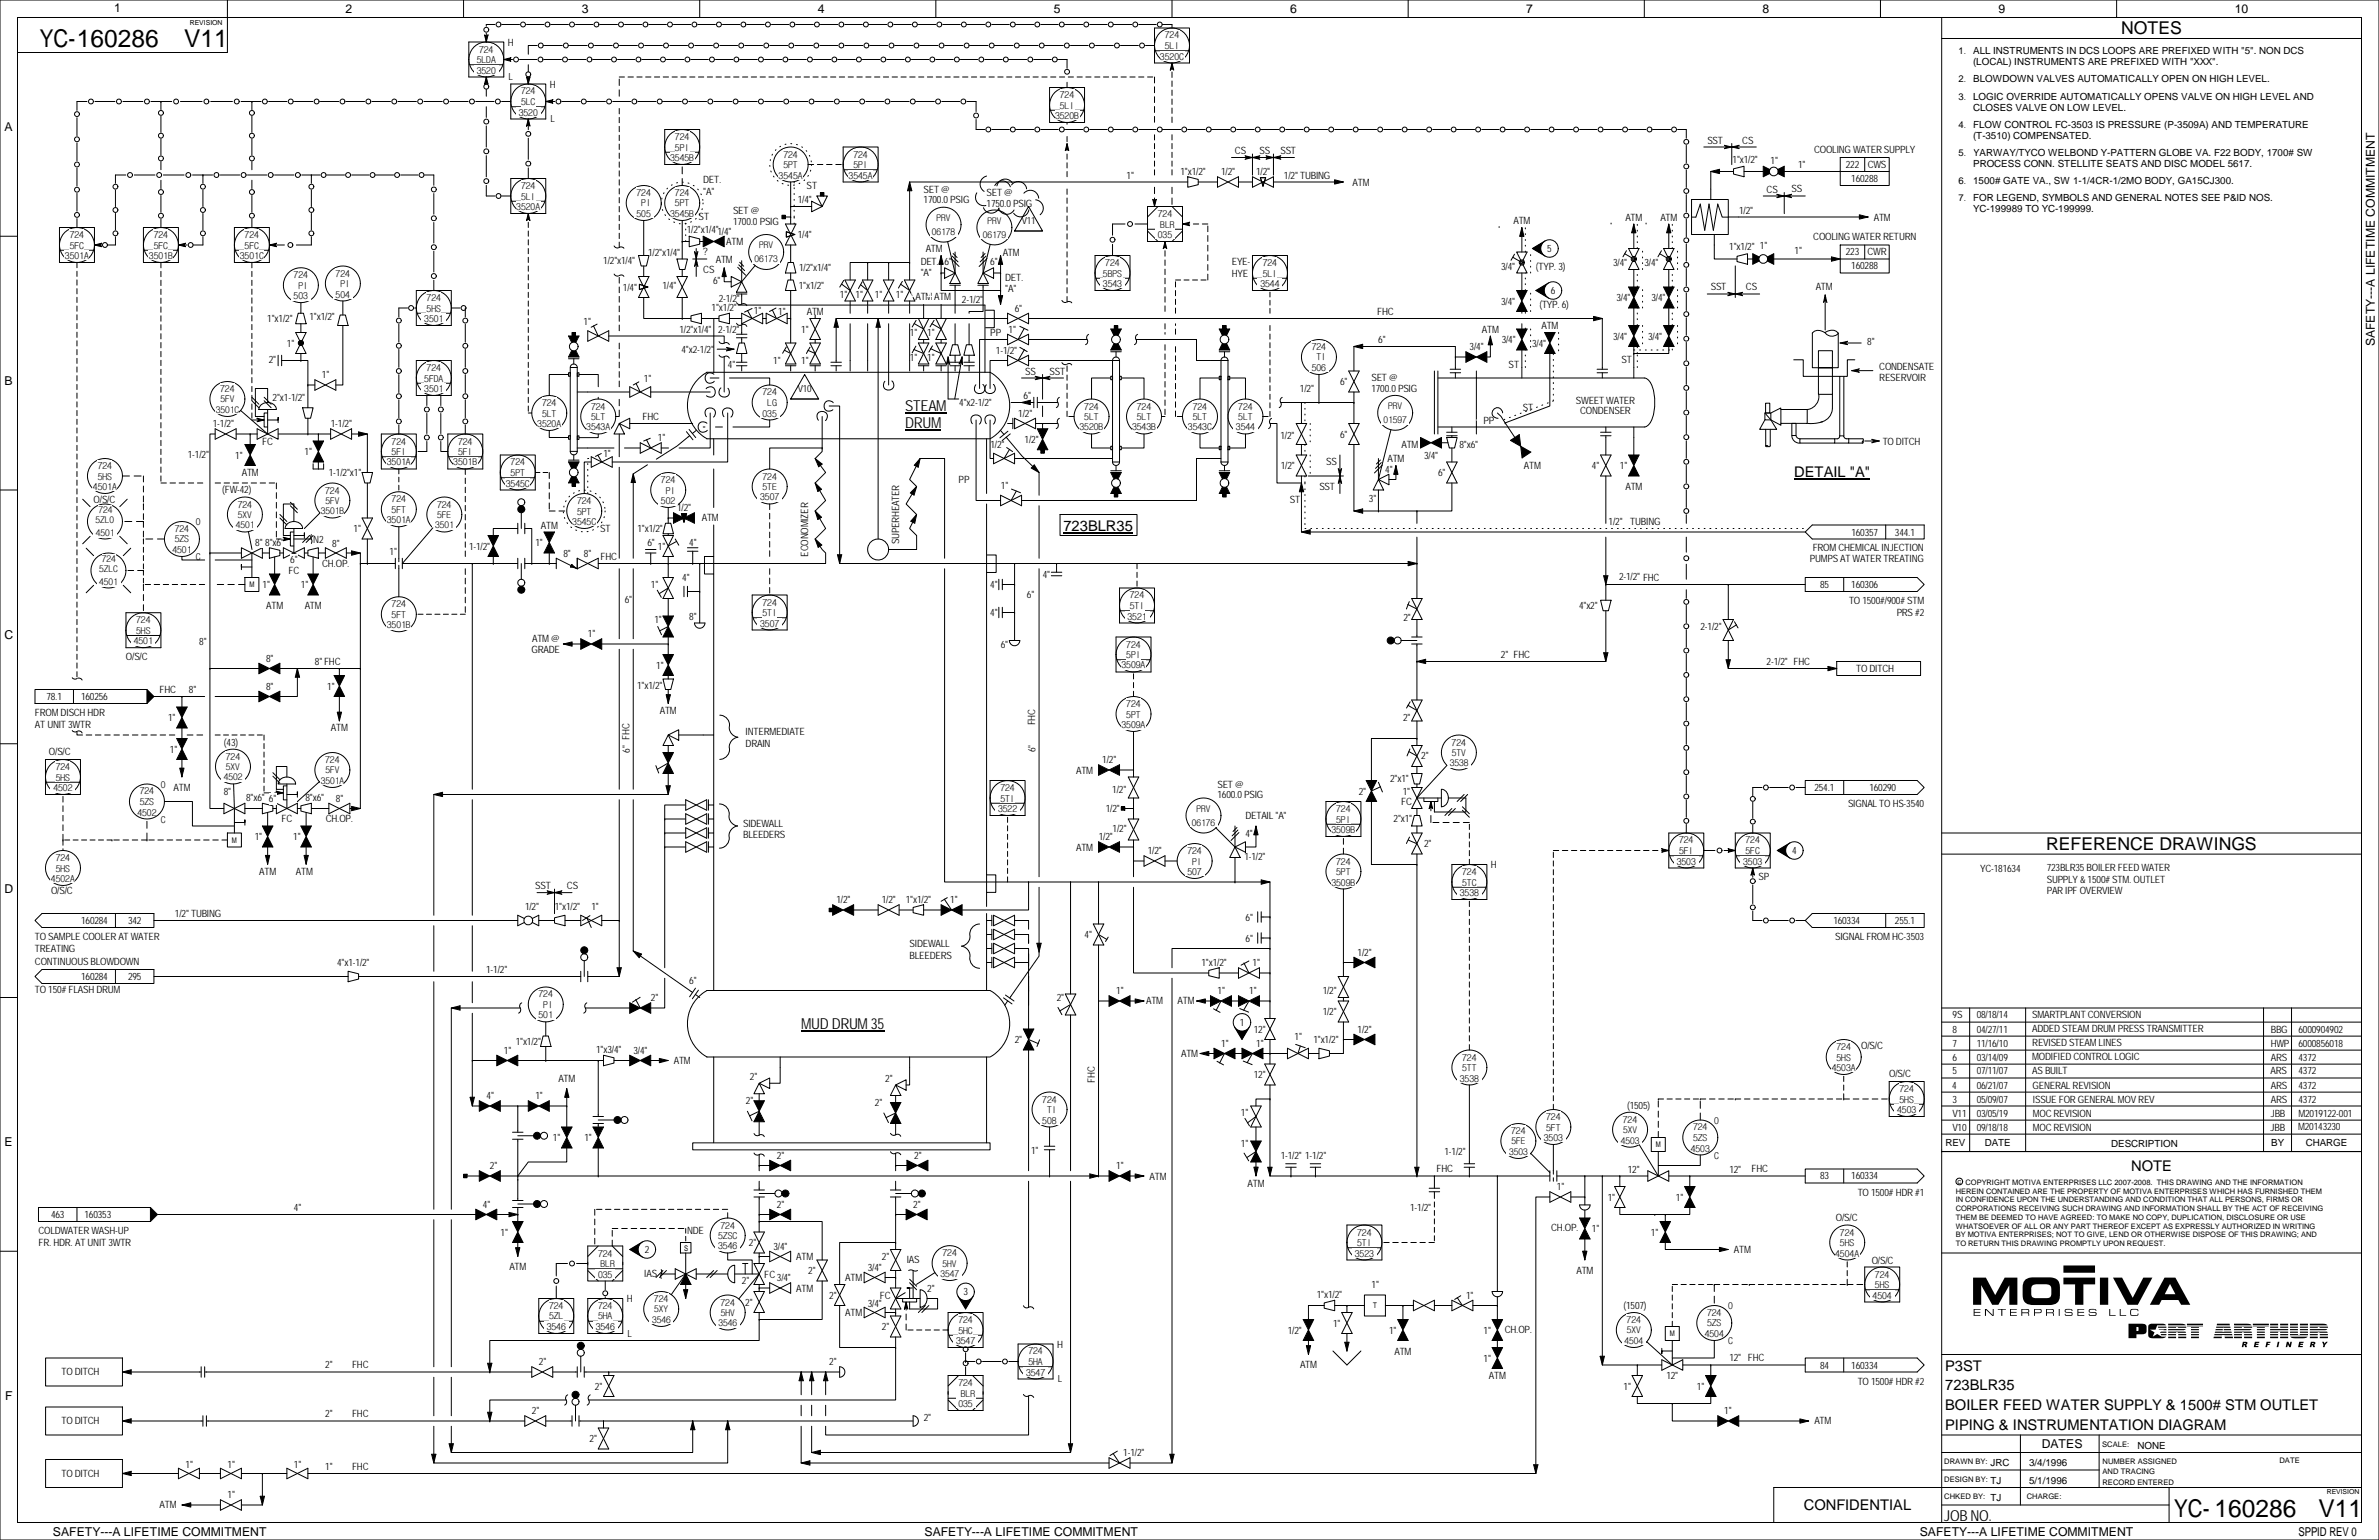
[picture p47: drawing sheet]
<svg xmlns="http://www.w3.org/2000/svg" width="432mm" height="279mm" viewBox="0 0 432 279" stroke-linecap="round" stroke-linejoin="round" font-family="sans-serif">
<defs><g id="words">
<g font-size="4.5">
<text x="7.2" y="8.6">YC-160286</text>
<text x="33.4" y="8.5">V11</text>
<text x="394.6" y="275.3">YC- 160286</text>
<text x="420.8" y="275.2">V11</text>
</g>
<g font-size="3.2">
<text x="385" y="6.2">NOTES</text>
<text x="371.4" y="154.1">REFERENCE DRAWINGS</text>
</g>
<g font-size="2.7">
<text x="164.3" y="74.5">STEAM</text>
<text x="164.3" y="77.6">DRUM</text>
<text x="325.7" y="86.5">DETAIL &quot;A&quot;</text>
<text x="193" y="96.4">723BLR35</text>
<text x="145.4" y="186.7">MUD DRUM 35</text>
<text x="386.8" y="212.4">NOTE</text>
<text x="353.1" y="248.7">P3ST</text>
<text x="353.1" y="252.2">723BLR35</text>
<text x="353.1" y="255.8">BOILER FEED WATER SUPPLY &amp; 1500# STM OUTLET</text>
<text x="353.1" y="259.4">PIPING &amp; INSTRUMENTATION DIAGRAM</text>
<text x="327.4" y="274">CONFIDENTIAL</text>
<text x="352.9" y="275.9">JOB NO.</text>
</g>
<g font-size="2.2">
<text x="20.7" y="2.2">1</text>
<text x="62.7" y="2.4">2</text>
<text x="105.6" y="2.4">3</text>
<text x="148.4" y="2.4">4</text>
<text x="191.3" y="2.4">5</text>
<text x="234.2" y="2.4">6</text>
<text x="277" y="2.4">7</text>
<text x="319.9" y="2.4">8</text>
<text x="362.8" y="2.4">9</text>
<text x="405.6" y="2.4">10</text>
<text x=".8" y="23.8">A</text>
<text x="431" y="62.8" transform="rotate(-90 431 62.8)">SAFETY---A LIFETIME COMMITMENT</text>
<text x=".8" y="69.8">B</text>
<text x=".8" y="115.9">C</text>
<text x=".8" y="161.9">D</text>
<text x=".8" y="208">E</text>
<text x=".9" y="254">F</text>
<text x="370.6" y="262.7">DATES</text>
<text x="9.6" y="278.7">SAFETY---A LIFETIME COMMITMENT</text>
<text x="167.8" y="278.7">SAFETY---A LIFETIME COMMITMENT</text>
<text x="348.4" y="278.7">SAFETY---A LIFETIME COMMITMENT</text>
<text x="417.2" y="278.6">SPPID REV 0</text>
</g>
<g font-size="1.8">
<text x="92.2" y="8.3">H</text>
<text x="358.1" y="9.9">ALL INSTRUMENTS IN DCS LOOPS ARE PREFIXED WITH &quot;5&quot;. NON DCS</text>
<text x="358.1" y="11.9">(LOCAL) INSTRUMENTS ARE PREFIXED WITH &quot;XXX&quot;.</text>
<text x="92.3" y="14.6">L</text>
<text x="99.8" y="15.9">H</text>
<text x="358.1" y="14.9">BLOWDOWN VALVES AUTOMATICALLY OPEN ON HIGH LEVEL.</text>
<text x="99.9" y="22.2">L</text>
<text x="358.1" y="18.1">LOGIC OVERRIDE AUTOMATICALLY OPENS VALVE ON HIGH LEVEL AND</text>
<text x="358.1" y="20.1">CLOSES VALVE ON LOW LEVEL.</text>
<text x="358.1" y="23.2">FLOW CONTROL FC-3503 IS PRESSURE (P-3509A) AND TEMPERATURE</text>
<text x="224.2" y="27.9">CS</text>
<text x="228.6" y="27.9">SS</text>
<text x="232.4" y="27.9">SST</text>
<text x="309.9" y="26">SST</text>
<text x="314.5" y="29.6">1&quot;x1/2&quot;</text>
<text x="316.2" y="26">CS</text>
<text x="321.4" y="29.8">1&quot;</text>
<text x="329.3" y="27.7">COOLING WATER SUPPLY</text>
<text x="358.1" y="25.2">(T-3510) COMPENSATED.</text>
<text x="358.1" y="28.3">YARWAY/TYCO WELBOND Y-PATTERN GLOBE VA. F22 BODY, 1700# SW</text>
<text x="127.6" y="33.3">DET.</text>
<text x="127.6" y="35.3">&quot;A&quot;</text>
<text x="146.4" y="34.3">ST</text>
<text x="167.6" y="34.9">SET @</text>
<text x="179.1" y="35.6">SET @</text>
<text x="204.4" y="32.4">1&quot;</text>
<text x="214.2" y="31.8">1&quot;x1/2&quot;</text>
<text x="221.7" y="31.8">1/2&quot;</text>
<text x="228" y="31.8">1/2&quot;</text>
<text x="233" y="32.4">1/2&quot; TUBING</text>
<text x="245.5" y="33.7">ATM</text>
<text x="320.7" y="34.9">CS</text>
<text x="325.1" y="34.9">SS</text>
<text x="326.3" y="30.5">1&quot;</text>
<text x="335" y="30.5">222</text>
<text x="336" y="33">160288</text>
<text x="339" y="30.5">CWS</text>
<text x="358.1" y="30.3">PROCESS CONN. STELLITE SEATS AND DISC MODEL 5617.</text>
<text x="358.1" y="33.4">1500# GATE VA., SW 1-1/4CR-1/2MO BODY, GA15CJ300.</text>
<text x="126.8" y="39.9">ST</text>
<text x="133.1" y="38.9">SET @</text>
<text x="133.1" y="40.8">1700.0 PSIG</text>
<text x="144.8" y="36.9">1/4&quot;</text>
<text x="167.6" y="36.8">1700.0 PSIG</text>
<text x="179.1" y="37.5">1750.0 PSIG</text>
<text x="185.4" y="40.6">V11</text>
<text x="274.7" y="40.6">ATM</text>
<text x="295" y="40">ATM</text>
<text x="301.4" y="40">ATM</text>
<text x="315.7" y="38.7">1/2&quot;</text>
<text x="340.1" y="40">ATM</text>
<text x="358.1" y="36.5">FOR LEGEND, SYMBOLS AND GENERAL NOTES SEE P&amp;ID NOS.</text>
<text x="358.1" y="38.5">YC-199989 TO YC-199999.</text>
<text x="109.5" y="47.9">1/2&quot;x1/4&quot;</text>
<text x="117.6" y="46.4">1/2&quot;x1/4&quot;</text>
<text x="124.7" y="42.3">1/2&quot;x1/4&quot;1/4&quot;</text>
<text x="127.6" y="46.4">?</text>
<text x="129.9" y="47.6">ATM</text>
<text x="131.8" y="44.5">ATM</text>
<text x="144.8" y="43.2">1/4&quot;</text>
<text x="168" y="45.7">ATM</text>
<text x="182" y="46.4">ATM</text>
<text x="280.8" y="45.7">5</text>
<text x="313.9" y="45.4">1&quot;x1/2&quot; 1&quot;</text>
<text x="325.7" y="46.1">1&quot;</text>
<text x="329.1" y="43.6">COOLING WATER RETURN</text>
<text x="335" y="46.4">223</text>
<text x="339" y="46.4">CWR</text>
<text x="113.1" y="52.7">1/4&quot;</text>
<text x="120.2" y="52.4">1/4&quot;</text>
<text x="127.6" y="49.5">CS</text>
<text x="129.4" y="51.5">6&quot;</text>
<text x="145" y="52.4">1&quot;x1/2&quot;</text>
<text x="145.1" y="49.2">1/2&quot;x1/4&quot;</text>
<text x="152.4" y="54">1&quot;</text>
<text x="155.3" y="54">1&quot;</text>
<text x="158.8" y="54">1&quot;</text>
<text x="162.6" y="54">1&quot;</text>
<text x="167.1" y="48">DET.</text>
<text x="167.1" y="50.1">&quot;A&quot;</text>
<text x="171.4" y="48.2">6&quot;</text>
<text x="179.7" y="48.1">6&quot;</text>
<text x="182.5" y="51">DET.</text>
<text x="182.5" y="53">&quot;A&quot;</text>
<text x="223.6" y="48.2">EYE-</text>
<text x="223.6" y="50.2">HYE</text>
<text x="272.5" y="48.9">3/4&quot;</text>
<text x="278.8" y="48.9">(TYP. 3)</text>
<text x="281.5" y="53.3">6</text>
<text x="292.8" y="48.3">3/4&quot;</text>
<text x="298.5" y="48.3">3/4&quot;</text>
<text x="310.5" y="52.7">SST</text>
<text x="316.9" y="52.7">CS</text>
<text x="329.6" y="52.7">ATM</text>
<text x="336" y="48.9">160288</text>
<text x="48.5" y="58.4">1&quot;x1/2&quot;</text>
<text x="56.2" y="58.1">1&quot;x1/2&quot;</text>
<text x="105.9" y="59">1&quot;</text>
<text x="129.2" y="56.5">1&quot;x1/2&quot;</text>
<text x="130.5" y="54.8">2-1/2&quot;</text>
<text x="136.8" y="57">1&quot;</text>
<text x="141.3" y="57.1">1&quot;</text>
<text x="146.4" y="57.2">ATM</text>
<text x="166.2" y="54.4">ATMATM</text>
<text x="174.6" y="55">2-1/2&quot;</text>
<text x="184.2" y="56.5">6&quot;</text>
<text x="250" y="57.1">FHC</text>
<text x="272.5" y="55.3">3/4&quot;</text>
<text x="279.4" y="55.9">(TYP. 6)</text>
<text x="279.8" y="59.7">ATM</text>
<text x="293.4" y="54.6">3/4&quot;</text>
<text x="299.8" y="54.6">3/4&quot;</text>
<text x="48.8" y="65.9">2&quot;</text>
<text x="52.1" y="62.9">1&quot;</text>
<text x="123.3" y="60.5">1/2&quot;x1/4&quot;</text>
<text x="123.7" y="64.1">4&quot;x2-1/2&quot;</text>
<text x="130.4" y="60.4">2-1/2&quot;</text>
<text x="145.4" y="60.3">1&quot;</text>
<text x="165.1" y="61">1&quot;</text>
<text x="165.1" y="65.4">1&quot;</text>
<text x="168.3" y="65.4">1&quot;</text>
<text x="168.3" y="61">1&quot;</text>
<text x="179.7" y="61">PP</text>
<text x="180.8" y="64.2">1-1/2&quot;</text>
<text x="183" y="60.4">1&quot;</text>
<text x="250.2" y="62.2">6&quot;</text>
<text x="266.7" y="63.5">3/4&quot;</text>
<text x="269" y="60.3">ATM</text>
<text x="272.6" y="62.2">3/4&quot;</text>
<text x="278.1" y="62.9">3/4&quot;</text>
<text x="292.8" y="61.6">3/4&quot;</text>
<text x="294.3" y="65.9">ST</text>
<text x="299.1" y="61.6">3/4&quot;</text>
<text x="338.9" y="62.7">8&quot;</text>
<text x="58.4" y="68.6">1&quot;</text>
<text x="116.9" y="69.2">1&quot;</text>
<text x="132.1" y="66.8">4&quot;</text>
<text x="140.4" y="66.1">1&quot;</text>
<text x="144.8" y="71.1">V10</text>
<text x="145.4" y="66.1">1&quot;</text>
<text x="186.1" y="67.9">SS</text>
<text x="190.5" y="67.9">SST</text>
<text x="235.9" y="71.1">1/2&quot;</text>
<text x="243.2" y="69.9">6&quot;</text>
<text x="248.9" y="69.2">SET @</text>
<text x="248.9" y="71.1">1700.0 PSIG</text>
<text x="273.8" y="66.7">ST</text>
<text x="341.1" y="67.1">CONDENSATE</text>
<text x="341.1" y="69.2">RESERVOIR</text>
<text x="38.6" y="77.4">1-1/2&quot;</text>
<text x="49.5" y="72.7">2&quot;x1-1/2&quot;</text>
<text x="60.1" y="77.5">1-1/2&quot;</text>
<text x="116.6" y="76.1">FHC</text>
<text x="174.1" y="73.6">4&quot;x2-1/2&quot;</text>
<text x="184.8" y="75.6">1/2&quot;</text>
<text x="185.8" y="72.4">6&quot;</text>
<text x="269.2" y="76.8">PP</text>
<text x="276.4" y="74.5">ST</text>
<text x="286" y="73.4">SWEET WATER</text>
<text x="286.8" y="75.1">CONDENSER</text>
<text x="34.1" y="83.1">1-1/2&quot;</text>
<text x="42.7" y="83.3">1&quot;</text>
<text x="47.6" y="80.6">FC</text>
<text x="55.3" y="82.6">1&quot;</text>
<text x="109.5" y="82.9">1&quot;</text>
<text x="119.4" y="80">1&quot;</text>
<text x="179.8" y="81.3">1/2&quot;</text>
<text x="186" y="80.3">1/2&quot;</text>
<text x="232.4" y="79.6">1/2&quot;</text>
<text x="243.2" y="79.4">6&quot;</text>
<text x="251.8" y="83.8">ATM</text>
<text x="254.4" y="81.3">ATM</text>
<text x="258.5" y="83.2">3/4&quot;</text>
<text x="264.9" y="81.3">8&quot;x6&quot;</text>
<text x="341.7" y="80.6">TO DITCH</text>
<text x="40.3" y="89.5">(FW-42)</text>
<text x="43.9" y="86.4">ATM</text>
<text x="59.7" y="86.3">1-1/2&quot;x1&quot;</text>
<text x="174" y="87.6">PP</text>
<text x="181.7" y="88.7">1&quot;</text>
<text x="232.5" y="85.1">1/2&quot;</text>
<text x="239.5" y="89">SST</text>
<text x="240.7" y="84.5">SS</text>
<text x="251.4" y="85.7">4&quot;</text>
<text x="261" y="86.4">6&quot;</text>
<text x="276.6" y="85.1">ATM</text>
<text x="288.9" y="85.1">4&quot;</text>
<text x="294" y="85.1">1&quot;</text>
<text x="295" y="88.9">ATM</text>
<text x="17" y="91.2">O/S/C</text>
<text x="98.2" y="95.9">ATM</text>
<text x="122.9" y="92.7">1/2&quot;</text>
<text x="127.4" y="94.6">ATM</text>
<text x="234.1" y="91.2">ST</text>
<text x="248.5" y="91.1">3&quot;</text>
<text x="292" y="95.3">1/2&quot;</text>
<text x="295.9" y="95.2">TUBING</text>
<text x="46.3" y="99.1">8&quot;</text>
<text x="48.2" y="99.1">8&quot;x6&quot;</text>
<text x="56.9" y="98.4">N2</text>
<text x="60.3" y="99.2">8&quot;</text>
<text x="64.2" y="96.5">1&quot;</text>
<text x="70.7" y="100.6">1&quot;</text>
<text x="85.1" y="99.7">1-1/2&quot;</text>
<text x="97.2" y="99.1">1&quot;</text>
<text x="102.3" y="101">8&quot;</text>
<text x="106" y="101">8&quot;</text>
<text x="108.9" y="96.5">ST</text>
<text x="109" y="101.5">FHC</text>
<text x="115.7" y="96.5">1&quot;x1/2&quot;</text>
<text x="117.5" y="99.1">6&quot;</text>
<text x="119.4" y="99.7">1&quot;</text>
<text x="125.1" y="99.1">4&quot;</text>
<text x="146.7" y="101" transform="rotate(-90 146.7 101)">ECONOMIZER</text>
<text x="163.2" y="98.7" transform="rotate(-90 163.2 98.7)">SUPERHEATER</text>
<text x="329" y="99.9">FROM CHEMICAL INJECTION</text>
<text x="336" y="97.2">160357</text>
<text x="343.9" y="97.2">344.1</text>
<text x="47.6" y="106.7">1&quot;</text>
<text x="52.4" y="104.1">FC</text>
<text x="52.7" y="102.2">6&quot;</text>
<text x="54.6" y="106.7">1&quot;</text>
<text x="58.5" y="102.9">CH.OP.</text>
<text x="118.1" y="106.7">1&quot;</text>
<text x="123.8" y="105.4">4&quot;</text>
<text x="179.7" y="106.7">4&quot;</text>
<text x="189.3" y="104.8">4&quot;</text>
<text x="293.9" y="105.3">2-1/2&quot; FHC</text>
<text x="328.5" y="102">PUMPS AT WATER TREATING</text>
<text x="330.3" y="106.7">85</text>
<text x="336" y="106.7">160306</text>
<text x="48.3" y="110.5">ATM</text>
<text x="55.3" y="110.5">ATM</text>
<text x="113.4" y="109.5">6&quot;</text>
<text x="118.8" y="112.9">1&quot;</text>
<text x="125.1" y="112.4">8&quot;</text>
<text x="179.7" y="111.8">4&quot;</text>
<text x="186.4" y="108.5">6&quot;</text>
<text x="254.7" y="112.6">2&quot;</text>
<text x="286.6" y="110.5">4&quot;x2&quot;</text>
<text x="335.6" y="109.6">TO 1500#/900# STM</text>
<text x="344.3" y="111.7">PRS #2</text>
<text x="22.9" y="119.8">O/S/C</text>
<text x="36.2" y="117.1">8&quot;</text>
<text x="96.5" y="118.5">GRADE</text>
<text x="96.6" y="116.4">ATM @</text>
<text x="106.7" y="115.6">1&quot;</text>
<text x="181.6" y="117.5">6&quot;</text>
<text x="272.4" y="119.4">2&quot; FHC</text>
<text x="308.7" y="114.3">2-1/2&quot;</text>
<text x="29" y="125.7">FHC</text>
<text x="34.3" y="125.7">8&quot;</text>
<text x="48.3" y="125.1">8&quot;</text>
<text x="48.3" y="120">8&quot;</text>
<text x="57.1" y="120.7">8&quot; FHC</text>
<text x="59.4" y="125.1">1&quot;</text>
<text x="115.7" y="125.1">1&quot;x1/2&quot;</text>
<text x="119.1" y="121.3">1&quot;</text>
<text x="320.7" y="120.6">2-1/2&quot; FHC</text>
<text x="336.9" y="121.9">TO DITCH</text>
<text x="6.3" y="129.9">FROM DISCH HDR</text>
<text x="8.4" y="127">78.1</text>
<text x="14.7" y="127">160256</text>
<text x="30.5" y="130.8">1&quot;</text>
<text x="119.8" y="129.5">ATM</text>
<text x="187.9" y="131.6" transform="rotate(-90 187.9 131.6)">FHC</text>
<text x="254.7" y="130.8">2&quot;</text>
<text x="6.3" y="132">AT UNIT 3WTR</text>
<text x="8.9" y="136.9">O/S/C</text>
<text x="30.8" y="136.5">1&quot;</text>
<text x="40.6" y="135.4">(43)</text>
<text x="60.1" y="132.7">ATM</text>
<text x="114.3" y="136.5" transform="rotate(-90 114.3 136.5)">6&quot; FHC</text>
<text x="135.3" y="133.4">INTERMEDIATE</text>
<text x="135.3" y="135.5">DRAIN</text>
<text x="188" y="136.5" transform="rotate(-90 188 136.5)">6&quot;</text>
<text x="257.9" y="137.8">2&quot;</text>
<text x="31.5" y="143.5">ATM</text>
<text x="195.3" y="140.3">ATM</text>
<text x="200.1" y="138.5">1/2&quot;</text>
<text x="201.9" y="143.8">1/2&quot;</text>
<text x="221" y="142.9">SET @</text>
<text x="252.3" y="141.9">2&quot;x1&quot;</text>
<text x="329.3" y="143.5">254.1</text>
<text x="339.3" y="143.5">160290</text>
<text x="40.6" y="144.1">8&quot;</text>
<text x="44.7" y="145.4">8&quot;x6&quot;</text>
<text x="48.8" y="145.5">6&quot;</text>
<text x="51.1" y="149.1">FC</text>
<text x="55.5" y="145.4">8&quot;x6&quot;</text>
<text x="59.1" y="149.2">CH.OP.</text>
<text x="61" y="145.4">8&quot;</text>
<text x="134.9" y="150">SIDEWALL</text>
<text x="200.7" y="147.3">1/2&quot;</text>
<text x="221" y="144.8">1600.0 PSIG</text>
<text x="226.1" y="148.6">DETAIL &quot;A&quot;</text>
<text x="246.6" y="144.2">2&quot;</text>
<text x="252.9" y="149.2">2&quot;x1&quot;</text>
<text x="254.3" y="146">FC</text>
<text x="254.6" y="144.1">1&quot;</text>
<text x="335.4" y="146.5">SIGNAL TO HS-3540</text>
<text x="46.2" y="152.4">1&quot;</text>
<text x="53.2" y="152.4">1&quot;</text>
<text x="134.9" y="152.1">BLEEDERS</text>
<text x="195.3" y="154.3">ATM</text>
<text x="199.4" y="152.4">1/2&quot;</text>
<text x="202" y="151">1/2&quot;</text>
<text x="208.3" y="155">1/2&quot;</text>
<text x="226" y="151.8">4&quot;</text>
<text x="258.5" y="153.6">2&quot;</text>
<text x="325.3" y="155">4</text>
<text x="47.1" y="158.7">ATM</text>
<text x="53.7" y="158.7">ATM</text>
<text x="97.2" y="161.3">SST</text>
<text x="102.9" y="161.3">CS</text>
<text x="225.9" y="156.1">1-1/2&quot;</text>
<text x="270.6" y="157.5">H</text>
<text x="319.2" y="159.7">SP</text>
<text x="359.4" y="158.1">YC-181634</text>
<text x="371.5" y="158.1">723BLR35 BOILER FEED WATER</text>
<text x="371.5" y="160.1">SUPPLY &amp; 1500# STM. OUTLET</text>
<text x="9.3" y="162.1">O/S/C</text>
<text x="14.7" y="167.6">160284</text>
<text x="23.2" y="167.6">342</text>
<text x="31.7" y="166.4">1/2&quot; TUBING</text>
<text x="95.3" y="165.1">1/2&quot;</text>
<text x="100.7" y="165">1&quot;x1/2&quot;</text>
<text x="107.3" y="165.1">1&quot;</text>
<text x="151.8" y="163.9">1/2&quot;</text>
<text x="160.1" y="163.9">1/2&quot;</text>
<text x="164.4" y="163.8">1&quot;x1/2&quot;</text>
<text x="172.5" y="163.9">1&quot;</text>
<text x="226.1" y="167">6&quot;</text>
<text x="332.8" y="167.6">160334</text>
<text x="343.9" y="167.6">255.1</text>
<text x="371.5" y="162.2">PAR IPF OVERVIEW</text>
<text x="6.4" y="170.6">TO SAMPLE COOLER AT WATER</text>
<text x="6.4" y="172.7">TREATING</text>
<text x="165.1" y="171.9">SIDEWALL</text>
<text x="165.1" y="173.9">BLEEDERS</text>
<text x="196.9" y="170.2">4&quot;</text>
<text x="226.1" y="170.8">6&quot;</text>
<text x="246.4" y="173.4">1/2&quot;</text>
<text x="333.1" y="170.6">SIGNAL FROM HC-3503</text>
<text x="6.4" y="175">CONTINUOUS BLOWDOWN</text>
<text x="14.7" y="177.8">160284</text>
<text x="23.2" y="177.8">295</text>
<text x="61.2" y="175.3">4&quot;x1-1/2&quot;</text>
<text x="88.2" y="176.5">1-1/2&quot;</text>
<text x="125.1" y="178.5">6&quot;</text>
<text x="218.1" y="175.3">1&quot;x1/2&quot;</text>
<text x="227.4" y="175.3">1&quot;</text>
<text x="6.4" y="180.1">TO 150# FLASH DRUM</text>
<text x="118.1" y="181.6">2&quot;</text>
<text x="191.8" y="181.6">2&quot;</text>
<text x="202.6" y="180.4">1&quot;</text>
<text x="208" y="182.2">ATM</text>
<text x="213.7" y="182.2">ATM</text>
<text x="221" y="180.4">1&quot;</text>
<text x="226.7" y="180.4">1&quot;</text>
<text x="240.1" y="180.4">1/2&quot;</text>
<text x="240.1" y="184.2">1/2&quot;</text>
<text x="354.4" y="184.8">9S</text>
<text x="358.8" y="184.8">08/18/14</text>
<text x="368.9" y="184.8">SMARTPLANT CONVERSION</text>
<text x="91.5" y="191.2">1&quot;</text>
<text x="93.6" y="189.5">1&quot;x1/2&quot;</text>
<text x="108.2" y="191.1">1&quot;x3/4&quot;</text>
<text x="115" y="191.2">3/4&quot;</text>
<text x="184.2" y="189.3">2&quot;</text>
<text x="214.4" y="191.8">ATM</text>
<text x="221.6" y="189.9">1&quot;</text>
<text x="225" y="186.1">1</text>
<text x="227.6" y="187.3">12&quot;</text>
<text x="228" y="189.9">1&quot;</text>
<text x="235" y="188.6">1&quot;</text>
<text x="238.4" y="189.2">1&quot;x1/2&quot;</text>
<text x="246.4" y="187.3">1/2&quot;</text>
<text x="337.8" y="190.3">O/S/C</text>
<text x="354.4" y="187.3">8</text>
<text x="354.4" y="189.9">7</text>
<text x="358.8" y="189.9">11/16/10</text>
<text x="358.8" y="187.3">04/27/11</text>
<text x="368.9" y="187.3">ADDED STEAM DRUM PRESS TRANSMITTER</text>
<text x="368.9" y="189.8">REVISED STEAM LINES</text>
<text x="412.2" y="187.3">BBG</text>
<text x="412.2" y="189.9">HWP</text>
<text x="417.2" y="187.3">6000904902</text>
<text x="417.2" y="189.9">6000856018</text>
<text x="101.3" y="196.2">ATM</text>
<text x="122.3" y="193">ATM</text>
<text x="136.1" y="196">2&quot;</text>
<text x="160.7" y="196.2">2&quot;</text>
<text x="198.7" y="196.4" transform="rotate(-90 198.7 196.4)">FHC</text>
<text x="227.6" y="195.6">12&quot;</text>
<text x="342.9" y="195.3">O/S/C</text>
<text x="354.3" y="197.5">4</text>
<text x="354.4" y="194.9">5</text>
<text x="354.4" y="192.4">6</text>
<text x="358.8" y="192.4">03/14/09</text>
<text x="358.8" y="194.9">07/11/07</text>
<text x="358.8" y="197.5">06/21/07</text>
<text x="368.9" y="192.4">MODIFIED CONTROL LOGIC</text>
<text x="368.9" y="194.9">AS BUILT</text>
<text x="368.9" y="197.5">GENERAL REVISION</text>
<text x="412.1" y="194.9">ARS</text>
<text x="412.2" y="192.4">ARS</text>
<text x="412.2" y="197.5">ARS</text>
<text x="417.2" y="197.5">4372</text>
<text x="417.2" y="192.4">4372</text>
<text x="417.2" y="194.9">4372</text>
<text x="88.3" y="199.4">4&quot;</text>
<text x="97.2" y="199.4">1&quot;</text>
<text x="135.4" y="200.3">2&quot;</text>
<text x="158.8" y="200.7">2&quot;</text>
<text x="225.2" y="202.4">1&quot;</text>
<text x="295.3" y="201.3">(1505)</text>
<text x="354.4" y="200">3</text>
<text x="354.4" y="202.6">V11</text>
<text x="358.8" y="200">05/09/07</text>
<text x="358.8" y="202.6">03/05/19</text>
<text x="369" y="200">ISSUE FOR GENERAL MOV REV</text>
<text x="369" y="202.6">MOC REVISION</text>
<text x="412.2" y="200">ARS</text>
<text x="412.2" y="202.6">JBB</text>
<text x="417.2" y="200">4372</text>
<text x="417.2" y="202.6">M2019122-001</text>
<text x="100.4" y="207">1&quot;</text>
<text x="106.1" y="207">1&quot;</text>
<text x="187.1" y="209.3">1&quot;</text>
<text x="225.2" y="208.1">1&quot;</text>
<text x="262.2" y="209.5">1-1/2&quot;</text>
<text x="353.1" y="208">REV</text>
<text x="354.4" y="205.1">V10</text>
<text x="358.8" y="205.1">09/18/18</text>
<text x="360.2" y="207.9">DATE</text>
<text x="369" y="205.1">MOC REVISION</text>
<text x="383.2" y="208">DESCRIPTION</text>
<text x="412.1" y="205.1">JBB</text>
<text x="412.2" y="208">BY</text>
<text x="417.1" y="205.1">M20143230</text>
<text x="418.5" y="208">CHARGE</text>
<text x="88.9" y="212.1">2&quot;</text>
<text x="141" y="210.2">2&quot;</text>
<text x="165.9" y="210.2">2&quot;</text>
<text x="202.6" y="212.1">1&quot;</text>
<text x="208.7" y="214">ATM</text>
<text x="226.4" y="215.3">ATM</text>
<text x="232.5" y="210.2">1-1/2&quot; 1-1/2&quot;</text>
<text x="260.8" y="212.7">FHC</text>
<text x="282.6" y="215.9">1&quot;</text>
<text x="295.5" y="212.7">12&quot;</text>
<text x="313.9" y="212.7">12&quot;</text>
<text x="317.9" y="212.7">FHC</text>
<text x="330.3" y="214">83</text>
<text x="336" y="214">160334</text>
<text x="9.3" y="221">463</text>
<text x="15.3" y="221">160353</text>
<text x="53.3" y="219.7">4&quot;</text>
<text x="87.7" y="219.1">4&quot;</text>
<text x="141" y="219.1">2&quot;</text>
<text x="165.8" y="219.1">2&quot;</text>
<text x="255.9" y="219.7">1-1/2&quot;</text>
<text x="291.8" y="217.8">1&quot;</text>
<text x="304.2" y="217.8">1&quot;</text>
<text x="333.2" y="221.4">O/S/C</text>
<text x="337.2" y="216.9">TO 1500# HDR #1</text>
<text x="7" y="223.9">COLDWATER WASH-UP</text>
<text x="7" y="226">FR. HDR. AT UNIT 3WTR</text>
<text x="90.8" y="224.2">1&quot;</text>
<text x="117" y="227.4">2</text>
<text x="124.7" y="223.9">NDE</text>
<text x="135.9" y="226.1">2&quot;</text>
<text x="140.4" y="226.7">3/4&quot;</text>
<text x="281.6" y="223.4">CH.OP.</text>
<text x="288.9" y="223.5">1&quot;</text>
<text x="299.6" y="224.2">1&quot;</text>
<text x="314.7" y="227.3">ATM</text>
<text x="92.5" y="230.5">ATM</text>
<text x="116.9" y="231.7">IAS</text>
<text x="134.6" y="233">2&quot;</text>
<text x="138.7" y="231.8">FC</text>
<text x="141" y="232.4">3/4&quot;</text>
<text x="144.5" y="228.6">ATM</text>
<text x="146.7" y="231.2">2&quot;</text>
<text x="153.4" y="232.4">ATM</text>
<text x="157.5" y="230.5">3/4&quot;</text>
<text x="160" y="228.6">2&quot;</text>
<text x="164.6" y="229.2">IAS</text>
<text x="248.9" y="233.7">1&quot;</text>
<text x="286.1" y="231.1">ATM</text>
<text x="339.7" y="229.3">O/S/C</text>
<text x="113.8" y="236.2">H</text>
<text x="135.3" y="236.9">2&quot;</text>
<text x="144.5" y="234.3">ATM</text>
<text x="150.5" y="235.6">2&quot;</text>
<text x="153.4" y="238.8">ATM</text>
<text x="157.5" y="237.2">3/4&quot;</text>
<text x="159.7" y="235.6">FC</text>
<text x="168.3" y="234.3">2&quot;</text>
<text x="174.9" y="235">3</text>
<text x="239" y="235.6">1&quot;x1/2&quot;</text>
<text x="266.1" y="235.6">1&quot;</text>
<text x="294.7" y="237.5">(1507)</text>
<text x="113.9" y="242.5">L</text>
<text x="160" y="241.3">2&quot;</text>
<text x="191.9" y="244.5">H</text>
<text x="233.7" y="242">1/2&quot;</text>
<text x="242" y="240.7">1&quot;</text>
<text x="252.1" y="242">1&quot;</text>
<text x="253.1" y="245.7">ATM</text>
<text x="269.3" y="242">1&quot;</text>
<text x="273.1" y="241.9">CH.OP.</text>
<text x="11.2" y="249.6">TO DITCH</text>
<text x="59" y="248.3">2&quot;</text>
<text x="63.9" y="248.2">FHC</text>
<text x="97.8" y="247.7">2&quot;</text>
<text x="150.5" y="247.7">2&quot;</text>
<text x="192" y="250.8">L</text>
<text x="236" y="248.3">ATM</text>
<text x="269.3" y="247">1&quot;</text>
<text x="270.3" y="250.2">ATM</text>
<text x="302.5" y="250.2">12&quot;</text>
<text x="313.9" y="247">12&quot; FHC</text>
<text x="330.3" y="248.3">84</text>
<text x="336" y="248.3">160334</text>
<text x="337.2" y="251.2">TO 1500# HDR #2</text>
<text x="59" y="257.2">2&quot;</text>
<text x="63.9" y="257.1">FHC</text>
<text x="96.5" y="256.6">2&quot;</text>
<text x="108" y="252.1">2&quot;</text>
<text x="167.7" y="257.8">2&quot;</text>
<text x="294.7" y="252.1">1&quot;</text>
<text x="308" y="252.1">1&quot;</text>
<text x="313" y="256.5">1&quot;</text>
<text x="11.2" y="258.4">TO DITCH</text>
<text x="107" y="261.6">2&quot;</text>
<text x="329.3" y="258.4">ATM</text>
<text x="388" y="262.9">NONE</text>
<text x="11.2" y="268">TO DITCH</text>
<text x="33.7" y="266.4">1&quot;</text>
<text x="41.3" y="266.4">1&quot;</text>
<text x="53.4" y="266.4">1&quot;</text>
<text x="59" y="266.7">1&quot;</text>
<text x="63.9" y="266.6">FHC</text>
<text x="203.9" y="264.2">1-1/2&quot;</text>
<text x="361.3" y="266">JRC</text>
<text x="361.3" y="269.2">TJ</text>
<text x="368.3" y="266">3/4/1996</text>
<text x="368.3" y="269.2">5/1/1996</text>
<text x="29" y="273.7">ATM</text>
<text x="41.3" y="271.8">1&quot;</text>
<text x="361.3" y="272.4">TJ</text>
</g>
<g font-size="1.7">
<text x="86.5" y="11.4">5LDA</text>
<text x="87" y="9.5">724</text>
<text x="210.5" y="10.8">3520C</text>
<text x="211.4" y="7">724</text>
<text x="211.4" y="8.9">5LI</text>
<text x="355.5" y="9.8">1.</text>
<text x="86.5" y="13.3">3520</text>
<text x="94.6" y="17.1">724</text>
<text x="192.4" y="17.8">724</text>
<text x="355.5" y="14.9">2.</text>
<text x="94.1" y="21">3520</text>
<text x="94.6" y="19">5LC</text>
<text x="191.5" y="21.6">3520B</text>
<text x="192.4" y="19.7">5LI</text>
<text x="355.5" y="18.1">3.</text>
<text x="355.5" y="23.1">4.</text>
<text x="121.6" y="29.2">3545B</text>
<text x="122.5" y="25.4">724</text>
<text x="122.5" y="27.3">5PI</text>
<text x="142.2" y="28.6">724</text>
<text x="154.9" y="28.6">724</text>
<text x="355.5" y="28.2">5.</text>
<text x="94.6" y="34.3">724</text>
<text x="115.5" y="35.6">724</text>
<text x="122.5" y="35.6">724</text>
<text x="141.3" y="32.4">3545A</text>
<text x="142.2" y="30.5">5PT</text>
<text x="154" y="32.4">3545A</text>
<text x="154.9" y="30.5">5PI</text>
<text x="355.5" y="33.3">6.</text>
<text x="93.7" y="38.1">3520A</text>
<text x="94.6" y="36.2">5LI</text>
<text x="115.5" y="39.4">505</text>
<text x="116.4" y="37.5">PI</text>
<text x="121.6" y="39.4">3545B</text>
<text x="122.5" y="37.5">5PT</text>
<text x="170" y="40.1">PRV</text>
<text x="179.2" y="40.6">PRV</text>
<text x="210.1" y="39.4">724</text>
<text x="210.6" y="41.3">BLR</text>
<text x="355.5" y="36.5">7.</text>
<text x="11.8" y="47">3501A</text>
<text x="12.7" y="43.2">724</text>
<text x="12.7" y="45.1">5FC</text>
<text x="27" y="47">3501B</text>
<text x="27.9" y="43.2">724</text>
<text x="27.9" y="45.1">5FC</text>
<text x="43.5" y="47">3501C</text>
<text x="44.4" y="43.2">724</text>
<text x="44.4" y="45.1">5FC</text>
<text x="137" y="47.6">06173</text>
<text x="137.8" y="45.1">PRV</text>
<text x="169.1" y="42.7">06178</text>
<text x="178.4" y="43.1">06179</text>
<text x="210.1" y="43.2">035</text>
<text x="53.3" y="50.5">724</text>
<text x="54.2" y="52.4">PI</text>
<text x="60.9" y="50.2">724</text>
<text x="60.9" y="54">504</text>
<text x="61.8" y="52.1">PI</text>
<text x="200.2" y="52.1">3543</text>
<text x="200.2" y="50.2">5BPS</text>
<text x="200.6" y="48.3">724</text>
<text x="228.8" y="52.1">3544</text>
<text x="229.2" y="48.3">724</text>
<text x="229.2" y="50.2">5LI</text>
<text x="53.3" y="54.3">503</text>
<text x="77" y="58.4">3501</text>
<text x="77.4" y="54.6">724</text>
<text x="77.4" y="56.5">5HS</text>
<text x="238.1" y="63.5">724</text>
<text x="239" y="65.4">TI</text>
<text x="40" y="71.1">724</text>
<text x="77" y="71.1">3501</text>
<text x="77" y="69.2">5FDA</text>
<text x="77.4" y="67.3">724</text>
<text x="138.4" y="71.8">724</text>
<text x="238.1" y="67.3">506</text>
<text x="39.2" y="74.9">3501C</text>
<text x="40" y="73">5FV</text>
<text x="97.5" y="77.5">3520A</text>
<text x="98.4" y="73.7">724</text>
<text x="98.4" y="75.6">5LT</text>
<text x="107.3" y="74.3">724</text>
<text x="107.3" y="76.2">5LT</text>
<text x="138.4" y="75.6">035</text>
<text x="139.3" y="73.7">LG</text>
<text x="196.8" y="74.3">724</text>
<text x="196.8" y="76.2">5LT</text>
<text x="206.3" y="74.3">724</text>
<text x="206.3" y="76.2">5LT</text>
<text x="216.5" y="74.3">724</text>
<text x="216.5" y="76.2">5LT</text>
<text x="224.7" y="74.3">724</text>
<text x="224.7" y="76.2">5LT</text>
<text x="251.1" y="76.8">01597</text>
<text x="251.9" y="74.2">PRV</text>
<text x="71.1" y="80.6">724</text>
<text x="71.1" y="82.5">5FI</text>
<text x="83.1" y="80.6">724</text>
<text x="83.1" y="82.5">5FI</text>
<text x="106.4" y="78.1">3543A</text>
<text x="195.9" y="78.1">3520B</text>
<text x="205.5" y="78.1">3543B</text>
<text x="215.6" y="78.1">3543C</text>
<text x="224.3" y="78.1">3544</text>
<text x="16.9" y="88.9">4501A</text>
<text x="17.7" y="85.1">724</text>
<text x="17.7" y="87">5HS</text>
<text x="59" y="89.5">724</text>
<text x="70.2" y="84.5">3501A</text>
<text x="82.3" y="84.5">3501B</text>
<text x="91.8" y="88.3">3545C</text>
<text x="92.7" y="84.5">724</text>
<text x="92.7" y="86.4">5PT</text>
<text x="120" y="87.6">724</text>
<text x="120.8" y="89.5">PI</text>
<text x="138.4" y="87">724</text>
<text x="138.4" y="88.9">5TE</text>
<text x="17.4" y="94.8">5ZLO</text>
<text x="17.9" y="93.1">724</text>
<text x="35.6" y="95.3">O</text>
<text x="42.8" y="95.9">4501</text>
<text x="43.1" y="92.1">724</text>
<text x="43.2" y="94">5XV</text>
<text x="58.2" y="93.3">3501B</text>
<text x="59.1" y="91.4">5FV</text>
<text x="70.2" y="94.9">3501A</text>
<text x="71.1" y="91.1">724</text>
<text x="71.1" y="93">5FT</text>
<text x="79" y="95.9">3501</text>
<text x="79.3" y="92.1">724</text>
<text x="79.4" y="94">5FE</text>
<text x="103.9" y="95.2">3545C</text>
<text x="104.7" y="91.4">724</text>
<text x="104.7" y="93.3">5PT</text>
<text x="120" y="91.4">502</text>
<text x="138" y="90.8">3507</text>
<text x="17.4" y="97.3">4501</text>
<text x="31.3" y="100.3">4501</text>
<text x="31.7" y="98.4">5ZS</text>
<text x="31.7" y="96.5">724</text>
<text x="35.6" y="101.6">C</text>
<text x="18" y="103.7">5ZLC</text>
<text x="18" y="106.2">4501</text>
<text x="18.5" y="102">724</text>
<text x="24.7" y="113.1">724</text>
<text x="70.2" y="114">3501B</text>
<text x="71.1" y="110.2">724</text>
<text x="71.1" y="112.1">5FT</text>
<text x="138" y="113.7">3507</text>
<text x="138.4" y="109.9">724</text>
<text x="138.4" y="111.8">5TI</text>
<text x="204.6" y="112.4">3521</text>
<text x="205.1" y="108.6">724</text>
<text x="205.1" y="110.5">5TI</text>
<text x="24.3" y="116.9">4501</text>
<text x="24.7" y="115">5HS</text>
<text x="204.4" y="117.5">724</text>
<text x="204.4" y="119.4">5PI</text>
<text x="203.6" y="121.3">3509A</text>
<text x="204.4" y="128.3">724</text>
<text x="204.4" y="130.2">5PT</text>
<text x="41" y="137.8">724</text>
<text x="203.6" y="132.1">3509A</text>
<text x="263.5" y="135.3">724</text>
<text x="263.5" y="137.1">5TV</text>
<text x="9.7" y="143.5">4502</text>
<text x="10.1" y="139.7">724</text>
<text x="10.1" y="141.6">5HS</text>
<text x="29.2" y="142.9">O</text>
<text x="40.6" y="141.6">4502</text>
<text x="41" y="139.7">5XV</text>
<text x="58.2" y="142.2">3501A</text>
<text x="59" y="138.4">724</text>
<text x="59.1" y="140.3">5FV</text>
<text x="181.6" y="143.5">724</text>
<text x="263.1" y="139">3538</text>
<text x="24.9" y="148">4502</text>
<text x="25.4" y="146">5ZS</text>
<text x="25.4" y="144.1">724</text>
<text x="29.2" y="149.2">C</text>
<text x="181.1" y="147.3">3522</text>
<text x="181.6" y="145.4">5TI</text>
<text x="216.3" y="149.8">06176</text>
<text x="217.2" y="147.3">PRV</text>
<text x="242.5" y="147.3">724</text>
<text x="242.5" y="149.2">5PI</text>
<text x="215.5" y="154.9">724</text>
<text x="241.7" y="151.1">3509B</text>
<text x="304.8" y="153">724</text>
<text x="304.8" y="154.9">5FI</text>
<text x="316.8" y="153">724</text>
<text x="316.8" y="154.9">5FC</text>
<text x="9.2" y="160">4502A</text>
<text x="10.1" y="156.2">724</text>
<text x="10.1" y="158.1">5HS</text>
<text x="215.5" y="158.7">507</text>
<text x="216.4" y="156.8">PI</text>
<text x="241.7" y="160.7">3509B</text>
<text x="242.5" y="156.8">724</text>
<text x="242.5" y="158.7">5PT</text>
<text x="265.4" y="158.7">724</text>
<text x="265.4" y="160.7">5TC</text>
<text x="304.3" y="156.8">3503</text>
<text x="316.4" y="156.8">3503</text>
<text x="265" y="162.6">3538</text>
<text x="97.7" y="181">724</text>
<text x="97.7" y="184.8">501</text>
<text x="98.6" y="182.9">PI</text>
<text x="333.3" y="190.5">724</text>
<text x="265" y="196.2">3538</text>
<text x="265.4" y="192.4">724</text>
<text x="265.4" y="194.3">5TT</text>
<text x="332.5" y="194.3">4503A</text>
<text x="333.3" y="192.4">5HS</text>
<text x="189.2" y="200">724</text>
<text x="189.2" y="203.8">508</text>
<text x="190.1" y="201.9">TI</text>
<text x="280.6" y="203.2">724</text>
<text x="294.6" y="203.7">724</text>
<text x="311.1" y="203.8">O</text>
<text x="344.3" y="201.9">4503</text>
<text x="344.8" y="198.1">724</text>
<text x="344.8" y="200">5HS</text>
<text x="273.9" y="209.5">3503</text>
<text x="274.3" y="205.7">724</text>
<text x="274.3" y="207.6">5FE</text>
<text x="280.2" y="207">3503</text>
<text x="280.6" y="205.1">5FT</text>
<text x="294.2" y="207.5">4503</text>
<text x="294.6" y="205.6">5XV</text>
<text x="306.9" y="208.9">4503</text>
<text x="307.3" y="207">5ZS</text>
<text x="307.3" y="205.1">724</text>
<text x="311.1" y="210.2">C</text>
<text x="108.5" y="228">724</text>
<text x="130.3" y="226.7">3546</text>
<text x="130.3" y="224.8">5ZSC</text>
<text x="130.8" y="222.9">724</text>
<text x="171.1" y="227.9">724</text>
<text x="245.9" y="228">3523</text>
<text x="246.3" y="224.2">724</text>
<text x="246.3" y="226.1">5TI</text>
<text x="333.1" y="228">4504A</text>
<text x="334" y="224.2">724</text>
<text x="334" y="226.1">5HS</text>
<text x="108.5" y="231.8">035</text>
<text x="109" y="229.9">BLR</text>
<text x="170.7" y="231.7">3547</text>
<text x="171.1" y="229.8">5HV</text>
<text x="340.3" y="231.8">724</text>
<text x="340.3" y="233.7">5HS</text>
<text x="99.7" y="237.5">724</text>
<text x="99.7" y="239.4">5ZL</text>
<text x="108.5" y="237.5">724</text>
<text x="108.5" y="239.4">5HA</text>
<text x="118.7" y="236.2">724</text>
<text x="118.7" y="238.1">5XY</text>
<text x="130.8" y="236.9">724</text>
<text x="130.8" y="238.7">5HV</text>
<text x="309.8" y="238.8">724</text>
<text x="313.7" y="237.5">O</text>
<text x="339.9" y="235.6">4504</text>
<text x="99.2" y="241.3">3546</text>
<text x="108.1" y="241.3">3546</text>
<text x="118.3" y="240">3546</text>
<text x="130.4" y="240.6">3546</text>
<text x="173.5" y="243.8">3547</text>
<text x="173.9" y="240">724</text>
<text x="173.9" y="241.9">5HC</text>
<text x="186.6" y="245.7">724</text>
<text x="294.9" y="243.8">4504</text>
<text x="295.2" y="240">724</text>
<text x="295.3" y="241.9">5XV</text>
<text x="309.4" y="242.6">4504</text>
<text x="309.8" y="240.7">5ZS</text>
<text x="313.7" y="243.8">C</text>
<text x="173.9" y="251.5">724</text>
<text x="186.2" y="249.6">3547</text>
<text x="186.6" y="247.6">5HA</text>
<text x="173.9" y="255.3">035</text>
<text x="174.4" y="253.4">BLR</text>
</g>
<g font-size="1.4">
<text x="45.3" y="106.6">M</text>
<text x="42.1" y="152.9">M</text>
<text x="300.5" y="208.2">M</text>
<text x="355.3" y="214.8">c COPYRIGHT MOTIVA ENTERPRISES LLC 2007-2008. THIS DRAWING AND THE INFORMATION</text>
<text x="355" y="216.6">HEREIN CONTAINED ARE THE PROPERTY OF MOTIVA ENTERPRISES WHICH HAS FURNISHED THEM</text>
<text x="355" y="218.1">IN CONFIDENCE UPON THE UNDERSTANDING AND CONDITION THAT ALL PERSONS, FIRMS OR</text>
<text x="355" y="219.7">CORPORATIONS RECEIVING SUCH DRAWING AND INFORMATION SHALL BY THE ACT OF RECEIVING</text>
<text x="355" y="221.3">THEM BE DEEMED TO HAVE AGREED: TO MAKE NO COPY, DUPLICATION, DISCLOSURE OR USE</text>
<text x="124.2" y="226.9">S</text>
<text x="355" y="226.1">TO RETURN THIS DRAWING PROMPTLY UPON REQUEST.</text>
<text x="355" y="222.9">WHATSOEVER OF ALL OR ANY PART THEREOF EXCEPT AS EXPRESSLY AUTHORIZED IN WRITING</text>
<text x="355" y="224.5">BY MOTIVA ENTERPRISES; NOT TO GIVE, LEND OR OTHERWISE DISPOSE OF THIS DRAWING; AND</text>
<text x="249.2" y="237.3">T</text>
<text x="303.1" y="242.4">M</text>
<text x="381.6" y="262.6">SCALE:</text>
<text x="352.9" y="265.7">DRAWN BY:</text>
<text x="352.9" y="268.8">DESIGN BY:</text>
<text x="381.6" y="269.3">RECORD ENTERED</text>
<text x="381.6" y="267.4">AND TRACING</text>
<text x="381.6" y="265.6">NUMBER ASSIGNED</text>
<text x="413.7" y="265.4">DATE</text>
<text x="352.9" y="272">CHKED BY:</text>
<text x="367.9" y="272">CHARGE:</text>
</g>
<g font-size="1.3">
<text x="34.5" y="4.5">REVISION</text>
<text x="422.3" y="271.1">REVISION</text>
</g>
</g></defs>
<path d="M357.5 184.1h1.3M358.1 183.5v1.3M367.6 184.1h1.3M368.2 183.5v1.3" fill="none" stroke="#fff" stroke-width=".18"/>
<g fill="none" stroke="#000" stroke-width=".18">
<path d="M307 36.2h6.7v6.3h-6.7zM310.5 34.3v1.9M313.7 39.4h1.9M311.2 42.5v2M103.2 65.1h1.9M103.2 67.6h.3v.7h-.3zM103.2 79.1h.3v.6h-.3zM103.5 66.7a.64 .64 0 0 1 .6-.7 .64 .64 0 0 1 .7 .7M104.1 65.1v.9M104.8 66.7h-1.3v15.2M104.8 67.6h.3v.7h-.3zM104.8 79.1h.3v.6h-.3z"/>
<path d="M104.8 66.7v15.2M104.8 71.1h1.9M123.8 76.8h1.9M125.1 77.9l1.2 1.5M126.4 78.1l-.7 .6M128.2 70.5l.7-.3a.94 .94 0 0 1 .9 .9 .94 .94 0 0 1-.8 1l-.8-.3M128.2 75.6l-.2-.8a.94 .94 0 0 1 1-.8 .94 .94 0 0 1 .8 1l-.3 .7M130.9 70.4l-.4 .7a.94 .94 0 0 0 .9 .9 .94 .94 0 0 0 1-.8l-.3-.8M131.4 75.6l-.3-.8a.94 .94 0 0 1 1-.8 .94 .94 0 0 1 .9 1l-.3 .7M133.7 66.4h1.9M134.6 66.4v.9M142.6 66.4h1.9"/>
<path d="M143.5 66.4v.9M147 66.4h1.9M148 66.4v.9M148.5 76.2l-.2-.7a.94 .94 0 0 1 1-.9 .94 .94 0 0 1 .9 1l-.4 .7M150.8 66.4h1.9M151.2 73.1l-.7-.4a.94 .94 0 0 0-.9 .9 .94 .94 0 0 0 .8 1l.8-.3M151.8 66.4v.9M154.3 65.4v1.9M157.5 65.4v1.9M161.9 69.1l.3 .7a.94 .94 0 0 1-.8 1 .94 .94 0 0 1-1-.9l.2-.7M165.1 65.4v1.9M166.7 66.4h1.9"/>
<path d="M167.6 66.4v.9M169.9 66.4h1.9M170.8 66.4v.9M172.4 66.4h1.9M173.4 66.4v.9M174.9 66.4h1.9M175.9 66.4v.9M176.5 76.9l-.3-.8a.94 .94 0 0 1 1-.8 .94 .94 0 0 1 .9 .9l-.3 .7M178.4 69.7l.3 .7a.94 .94 0 0 1-.8 1 .94 .94 0 0 1-1-.8l.2-.8M179 76.9l-.2-.8a.94 .94 0 0 1 1-.8 .94 .94 0 0 1 .8 .9l-.3 .7M180.3 69.7l.3 .7a.94 .94 0 0 1-.8 1 .94 .94 0 0 1-1-.8l.2-.8M181.6 78.1l.6 .7"/>
<path d="M182.9 76.8h.9M182.9 78.2l-1.4 1.2M183.5 73h1.9M183.8 75.9v1.9M200 65.4h1.9a.64 .64 0 0 1 .7-.6 .64 .64 0 0 1 .6 .6M201.6 63.8h1.9M201.6 68.3h.3v.6h-.3zM202.6 63.8v1M203.2 65.4h-1.3v18.4M203.2 68.3h.3v.6h-.3zM203.2 65.4v18.4M219.7 65.4h1.9a.64 .64 0 0 1 .6-.6 .64 .64 0 0 1 .7 .6"/>
<path d="M221.3 63.8h1.9M221.3 68.3h.3v.6h-.3zM222.2 63.8v1M222.9 65.4h-1.3v18.4M222.9 68.3h.3v.6h-.3zM222.9 65.4v18.4M260.3 67.3v11.4M261 68.6h37.4a2.09 2.09 0 0 1 1.6 1.8 9.2 9.2 0 0 1-.3 6.1l-.5 .6-.8 .4h-37.4M261 67.3v11.4M262.6 78.4h1.9M263.2 67.6h1.9M263.5 77.5v.9"/>
<path d="M264.2 67.6v1M268 67.3v11.4M272.7 74.9l-.3-.7a.94 .94 0 0 0-1.3 .1 .94 .94 0 0 0 .1 1.3l.7 .3M276.2 66.7v1.9M289.9 67.6h1.9M290.5 78.4h1.9M290.8 67.6v1M291.5 77.5v.9M296.5 66.7v1.9M296.5 77.5v1.9M103.2 83.5h1.9M103.5 81.9h1.3"/>
<path d="M103.5 81.9a.64 .64 0 0 0 .6 .6 .64 .64 0 0 0 .7-.6M104.1 82.5v1M104.8 81.3h1.9M192.4 93.3h14v3.9h-14zM200 83.2h1.9M201.6 85.4h1.9M201.6 81h.3v.6h-.3zM201.9 83.8a.64 .64 0 0 0 .7 .7 .64 .64 0 0 0 .6-.7M201.9 83.8h1.3M202.6 84.5v.9M203.2 81h.3v.6h-.3zM219.7 83.2h1.9"/>
<path d="M221.3 85.4h1.9M221.3 81h.3v.6h-.3zM221.6 83.8a.64 .64 0 0 0 .6 .7 .64 .64 0 0 0 .7-.7M221.6 83.8h1.3M222.2 84.5v.9M222.9 81h.3v.6h-.3zM127.6 133.3h1.9M128.6 145.1v1.9M128.6 147.6v1.9M128.6 150.2v1.9M128.6 151.1h.9M128.6 148.6h.9"/>
<path d="M128.6 146.1h.9M128.6 152.7v1.9M128.6 153.7h.9M126.8 179.6l-1.1 1.6M179.1 174.6h.9M179.1 169.5h.9M179.1 172.1h.9M179.1 167h.9M180 173.7v1.9M180 166.1v1.9M180 168.6v1.9M180 171.1v1.9"/>
<path d="M126.2 180.4l.8 .6M141.6 191.8v1.9M165.1 191.8v1.9M182.1 181l1.6 1.1M182.9 181.6l-.5 .8M172.1 238.1h6.3v6.4h-6.3zM172.2 242.3h6.1"/>
<circle cx="175.3" cy="241.3" r="3.2"/>
</g>
<g fill="#fff">
<path d="M173.9 238.5h2.7v1.8h-2.7z"/>
<path d="M173.1 242.3h4.3v1.8h-4.3z"/>
<path d="M173.9 240.4h2.7v1.8h-2.7z"/>
</g>
<circle cx="190.5" cy="201.3" r="3.2" fill="none" stroke="#000" stroke-width=".18"/>
<g fill="#fff">
<path d="M189.2 198.5h2.6v1.8h-2.6z"/>
<path d="M188.8 202.3h3.4v1.8h-3.4z"/>
<path d="M189.2 200.4h2.6v1.8h-2.6z"/>
</g>
<g fill="none" stroke="#000" stroke-width=".18">
<path d="M136.5 107.9h6.4v6.4h-6.4zM136.7 112.1h6"/>
<circle cx="139.7" cy="111.1" r="3.2"/>
</g>
<g fill="#fff">
<path d="M138.4 108.4h2.6v1.7h-2.6z"/>
<path d="M137.5 112.2h4.4v1.7h-4.4z"/>
<path d="M138.4 110.3h2.6v1.7h-2.6z"/>
</g>
<g fill="none" stroke="#000" stroke-width=".18">
<path d="M81.3 78.7h6.3v6.4h-6.3zM81.4 82.9h6.1M281.3 212.4v1.9M281.9 212.4v.6M281.9 213.7v.6M282.6 212.4v1.9M299.1 212.4l3.8 1.9v-1.9l-3.8 1.9zM299.7 206.4h2.6v2.5h-2.6zM301 208.9v4.5M161.6 233.7l1.9 3.8h-1.9l1.9-3.8zM162.6 235.6h4.4M163.8 235.6v.6h2.6v-.6"/>
<path d="M165.6 233.7h-1h.5v1.9M167 234a1.63 1.63 0 0 1 1.3 1.6 1.63 1.63 0 0 1-1.3 1.6z"/>
<circle cx="84.5" cy="81.9" r="3.2"/>
</g>
<g fill="#fff">
<path d="M83.1 79.1h2.7v1.8h-2.7z"/>
<path d="M82.3 83h4.3v1.7h-4.3z"/>
<path d="M83.1 81h2.7v1.8h-2.7z"/>
</g>
<g fill="none" stroke="#000" stroke-width=".18">
<path d="M69.2 78.7h6.4v6.4h-6.4zM69.4 82.9h6"/>
<circle cx="72.4" cy="81.9" r="3.2"/>
</g>
<g fill="#fff">
<path d="M71.1 79.1h2.6v1.8h-2.6z"/>
<path d="M70.2 83h4.4v1.7h-4.4z"/>
<path d="M71.1 81h2.6v1.8h-2.6z"/>
</g>
<g fill="none" stroke="#000" stroke-width=".18">
<path d="M250.2 83.2v3.8M250.2 87l.9 1.9h-1.9zM250.2 87l1.9-1v1.9zM250.5 83.5l-.7 .7M250.7 83.9l-1 1.1M250.9 84.4l-1.4 1.4M71.8 101.3v1.9M72.4 101.3v.6M72.4 102.6v.6M73 101.3v1.9"/>
<circle cx="139.7" cy="88.3" r="3.2"/>
</g>
<g fill="#fff">
<path d="M138.4 85.5h2.6v1.7h-2.6z"/>
<path d="M137.5 89.3h4.4v1.7h-4.4z"/>
<path d="M138.4 87.4h2.6v1.7h-2.6z"/>
</g>
<circle cx="106" cy="92.7" r="3.2" fill="none" stroke="#000" stroke-width=".18"/>
<g fill="#fff">
<path d="M104.7 89.9h2.7v1.8h-2.7z"/>
<path d="M103.9 93.7h4.3v1.8h-4.3z"/>
<path d="M104.7 91.8h2.7v1.8h-2.7z"/>
</g>
<g fill="none" stroke="#000" stroke-width=".18">
<path d="M90.8 82.5h6.4v6.4h-6.4zM91 86.7h6"/>
<circle cx="94" cy="85.7" r="3.2"/>
</g>
<g fill="#fff">
<path d="M92.7 83h2.6v1.7h-2.6z"/>
<path d="M91.8 86.8h4.4v1.7h-4.4z"/>
<path d="M92.7 84.9h2.6v1.7h-2.6z"/>
</g>
<path d="M172.1 249.6h6.3v6.3h-6.3zM172.1 254l1.9 1.9M172.1 252.5v.5M172.1 253.7h6.3M174 249.6l-1.9 1.9M176.5 249.6l1.9 1.9M178.4 254l-1.9 1.9" fill="none" stroke="#000" stroke-width=".18"/>
<g fill="#fff">
<path d="M173.9 250h2.7v1.7h-2.7z"/>
<path d="M173.5 253.8h3.5v1.7h-3.5z"/>
<path d="M173.5 251.9h3.5v1.7h-3.5z"/>
</g>
<g fill="none" stroke="#000" stroke-width=".18">
<path d="M184.8 243.8h6.3v6.4h-6.3zM184.9 248h6.1"/>
<circle cx="188" cy="247" r="3.2"/>
</g>
<g fill="#fff">
<path d="M186.6 244.2h2.7v1.8h-2.7z"/>
<path d="M185.8 248.1h4.3v1.7h-4.3z"/>
<path d="M186.6 246.1h2.7v1.8h-2.7z"/>
</g>
<g fill="none" stroke="#000" stroke-width=".18">
<path d="M132.7 50.2l1.9 .9-1.9 1zM133.9 48.5l1.4 1.4M134.1 48l1 1.1M134.3 47.6l.7 .7M134.6 47.3v3.8M134.6 51.1l1 1.9h-1.9zM40.6 145.7l3.9 1.9v-1.9l-3.9 1.9zM41.3 151.1h2.5v2.6h-2.5zM42.5 149.2h1.9v-.4v.9M42.5 146.7v4.4M50.8 141.5a1.69 1.69 0 0 1 2.9 .7h-3.2zM52.1 144.1h1.9v-.4v.9"/>
<path d="M52.1 142.6h-.7v2.5h.7M52.1 142.2v4.5M132.6 229.8l.7-.2v3.1a1.65 1.65 0 0 1-1.2-1.2 1.65 1.65 0 0 1 .5-1.7zM133.3 231.1h4.5M134.8 229.2h.9h-.4v1.9M136.8 229.2h1.9l-1.9 3.8h1.9z"/>
<circle cx="99.1" cy="182.2" r="3.2"/>
</g>
<path d="M126.4 33.7h1.3M127 33v1.3" fill="none" stroke="#fff" stroke-width=".18"/>
<g fill="#fff">
<path d="M97.7 179.5h2.7v1.7h-2.7z"/>
<path d="M97.3 183.3h3.5v1.7h-3.5z"/>
<path d="M97.7 181.4h2.7v1.7h-2.7z"/>
</g>
<circle cx="281.9" cy="204.5" r="3.2" fill="none" stroke="#000" stroke-width=".18"/>
<g fill="#fff">
<path d="M280.6 201.7h2.7v1.7h-2.7z"/>
<path d="M279.8 205.5h4.3v1.7h-4.3z"/>
<path d="M280.6 203.6h2.7v1.7h-2.7z"/>
</g>
<g fill="none" stroke="#000" stroke-width=".18">
<path d="M244.5 222.2h6.3v6.4h-6.3zM244.6 226.4h6.1"/>
<circle cx="247.7" cy="225.4" r="3.2"/>
</g>
<g fill="#fff">
<path d="M246.3 222.7h2.7v1.7h-2.7z"/>
<path d="M245.5 226.5h4.3v1.7h-4.3z"/>
<path d="M246.3 224.6h2.7v1.7h-2.7z"/>
</g>
<circle cx="266.7" cy="193.7" r="3.2" fill="none" stroke="#000" stroke-width=".18"/>
<g fill="#fff">
<path d="M265.4 190.9h2.6v1.7h-2.6z"/>
<path d="M264.5 194.7h4.4v1.7h-4.4z"/>
<path d="M265.4 192.8h2.6v1.7h-2.6z"/>
</g>
<g fill="none" stroke="#000" stroke-width=".18">
<path d="M263.5 156.8h6.4v6.4h-6.4zM263.7 161h6"/>
<circle cx="266.7" cy="160" r="3.2"/>
</g>
<g fill="#fff">
<path d="M265.4 157.2h2.6v1.8h-2.6z"/>
<path d="M264.5 161.1h4.4v1.7h-4.4z"/>
<path d="M265.4 159.2h2.6v1.7h-2.6z"/>
</g>
<circle cx="239.4" cy="64.8" r="3.2" fill="none" stroke="#000" stroke-width=".18"/>
<g fill="#fff">
<path d="M238.1 62h2.6v1.7h-2.6z"/>
<path d="M237.7 65.8h3.4v1.7h-3.4z"/>
<path d="M238.1 63.9h2.6v1.7h-2.6z"/>
</g>
<g fill="none" stroke="#000" stroke-width=".18">
<path d="M338.5 229.9h6.3v6.3h-6.3zM338.6 234h6.1"/>
<circle cx="341.6" cy="233" r="3.2"/>
</g>
<g fill="#fff">
<path d="M340.3 230.3h2.6v1.7h-2.6z"/>
<path d="M339.4 234.1h4.4v1.7h-4.4z"/>
<path d="M340.3 232.2h2.6v1.7h-2.6z"/>
</g>
<g fill="none" stroke="#000" stroke-width=".18">
<path d="M43.8 99.4l3.8 1.9v-1.9l-3.8 1.9zM52 95.2a1.69 1.69 0 0 1 2.9 .7h-3.1zM53.3 96.5h-.6v2.6h.6M53.3 97.2h1.9v-.5v.9M53.3 95.9v4.4M44.5 104.8h2.5v2.5h-2.5zM45.7 102.9h-1.9v-.5v1M45.7 100.3v4.5"/>
<circle cx="121.3" cy="88.9" r="3.2"/>
</g>
<g fill="#fff">
<path d="M120 86.1h2.6v1.8h-2.6z"/>
<path d="M119.5 89.9h3.5v1.8h-3.5z"/>
<path d="M120 88h2.6v1.8h-2.6z"/>
</g>
<g fill="none" stroke="#000" stroke-width=".18">
<path d="M171.4 48.6l2 .9-2 1zM172.6 46.9l1.5 1.4M172.8 46.5l1.1 1M173 46l.7 .7M173.4 45.7v3.8M173.4 49.5l.9 1.9h-1.9zM178.4 49.5l1 1.9h-1.9zM178.4 49.5l1.9-.9v1.9zM178.4 45.7v3.8M178.8 46l-.7 .7M179 46.5l-1.1 1M179.2 46.9l-1.5 1.4"/>
<path d="M75.6 65.4h6.3v6.4h-6.3zM75.7 69.5h6.1"/>
<circle cx="78.7" cy="68.6" r="3.2"/>
</g>
<g fill="#fff">
<path d="M77.4 65.8h2.7v1.7h-2.7z"/>
<path d="M76.6 69.6h4.3v1.8h-4.3z"/>
<path d="M77 67.7h3.5v1.7h-3.5z"/>
</g>
<circle cx="207.6" cy="75.6" r="3.2" fill="none" stroke="#000" stroke-width=".18"/>
<g fill="#fff">
<path d="M206.3 72.8h2.7v1.7h-2.7z"/>
<path d="M205.5 76.6h4.3v1.7h-4.3z"/>
<path d="M206.3 74.7h2.7v1.7h-2.7z"/>
</g>
<g fill="none" stroke="#000" stroke-width=".18">
<path d="M198.8 46.4h6.3v6.3h-6.3zM198.9 50.5h6.1"/>
<circle cx="201.9" cy="49.5" r="3.2"/>
</g>
<g fill="#fff">
<path d="M200.6 46.8h2.6v1.7h-2.6z"/>
<path d="M199.7 50.6h4.4v1.7h-4.4z"/>
<path d="M200.2 48.7h3.5v1.7h-3.5z"/>
</g>
<path d="M208.3 37.5h6.3v6.3h-6.3zM210.2 37.5l-1.9 1.9M212.7 37.5l1.9 1.9M208.3 41.9l1.9 1.9M208.3 41.6h6.3M208.3 40.4v.5M214.6 41.9l-1.9 1.9" fill="none" stroke="#000" stroke-width=".18"/>
<g fill="#fff">
<path d="M210.1 37.9h2.7v1.7h-2.7z"/>
<path d="M209.7 41.7h3.5v1.7h-3.5z"/>
<path d="M209.7 39.8h3.5v1.7h-3.5z"/>
</g>
<g fill="none" stroke="#000" stroke-width=".18">
<path d="M209.2 36.2l.4 .3 .3-.3-.3 1.2zM209.3 36.3l.3 .8 .2-.8M209.4 36.4l.2 .4 .1-.4M209.6 36.5v.9M211.2 45l.3-.8 .2 .8M211.3 44.9l.2-.4 .1 .4M211.5 43.8v1M211.5 43.8l.3 1.3-.3-.3-.4 .3zM214.7 40.6l1.2-.3-.3 .3 .3 .4zM214.7 40.6h.9M215.7 40.5l-.4 .1 .4 .1M215.8 40.4l-.8 .2 .8 .3"/>
<circle cx="62.2" cy="51.4" r="3.2"/>
</g>
<g fill="#fff">
<path d="M60.9 48.7h2.6v1.7h-2.6z"/>
<path d="M60.5 52.5h3.5v1.7h-3.5z"/>
<path d="M60.9 50.6h2.6v1.7h-2.6z"/>
</g>
<circle cx="54.6" cy="51.7" r="3.2" fill="none" stroke="#000" stroke-width=".18"/>
<g fill="#fff">
<path d="M53.3 49h2.6v1.7h-2.6z"/>
<path d="M52.9 52.8h3.4v1.7h-3.4z"/>
<path d="M53.3 50.9h2.6v1.7h-2.6z"/>
</g>
<g fill="none" stroke="#000" stroke-width=".18">
<path d="M122.6 230.2v1.9l3.8-1.9v1.9zM123.5 225.4h1.9v1.9h-1.9zM124.5 231.1h.1M124.5 227.3v3.8M124.5 231.1l.9 1.9h-1.9z"/>
<circle cx="19" cy="86.4" r="3.2"/>
</g>
<path d="M124.5 231.1l.9 1.9h-1.9z" fill="#000"/>
<g fill="#fff">
<path d="M17.7 83.6h2.7v1.7h-2.7z"/>
<path d="M16.9 87.4h4.3v1.7h-4.3z"/>
<path d="M17.7 85.5h2.7v1.7h-2.7z"/>
</g>
<g fill="none" stroke="#000" stroke-width=".18">
<path d="M22.9 111.2h6.3v6.3h-6.3zM23 115.3h6.1"/>
<circle cx="26" cy="114.3" r="3.2"/>
</g>
<g fill="#fff">
<path d="M24.7 111.6h2.6v1.7h-2.6z"/>
<path d="M23.9 115.4h4.3v1.7h-4.3z"/>
<path d="M24.7 113.5h2.6v1.7h-2.6z"/>
</g>
<circle cx="143.5" cy="29.8" r="3.2" fill="none" stroke="#000" stroke-width=".18"/>
<g fill="#fff">
<path d="M142.2 27.1h2.6v1.7h-2.6z"/>
<path d="M141.3 30.9h4.4v1.7h-4.4z"/>
<path d="M142.2 29h2.6v1.7h-2.6z"/>
</g>
<g fill="none" stroke="#000" stroke-width=".18">
<path d="M15 90.6l1.4 1.3M16.4 97.3l-1.4 1.4M21.7 97.3l1.4 1.4M23.1 90.6l-1.4 1.3"/>
<circle cx="19" cy="94.6" r="3.2"/>
</g>
<g fill="#fff">
<path d="M17.9 91.7h2.5v1.7h-2.5z"/>
<path d="M17 95.8h4.2v1.7h-4.2z"/>
<path d="M17.4 93.3h3.3v1.7h-3.3z"/>
</g>
<g fill="none" stroke="#000" stroke-width=".18">
<path d="M15.6 99.5l1.4 1.3M23.7 99.5l-1.3 1.3M17 106.2l-1.4 1.3M22.4 106.2l1.3 1.3"/>
<circle cx="19.7" cy="103.5" r="3.2"/>
</g>
<g fill="#fff">
<path d="M18.5 100.6h2.5v1.7h-2.5z"/>
<path d="M17.6 104.7h4.2v1.7h-4.2z"/>
<path d="M18 102.2h3.4v1.7h-3.4z"/>
</g>
<g fill="none" stroke="#000" stroke-width=".18">
<path d="M342.9 196.2h6.3v6.4h-6.3zM343 200.3h6.1"/>
<circle cx="346.1" cy="199.4" r="3.2"/>
</g>
<g fill="#fff">
<path d="M344.8 196.6h2.6v1.8h-2.6z"/>
<path d="M343.9 200.4h4.4v1.8h-4.4z"/>
<path d="M344.8 198.5h2.6v1.8h-2.6z"/>
</g>
<g fill="none" stroke="#000" stroke-width=".18">
<path d="M203.2 106.7h6.3v6.3h-6.3zM203.3 110.8h6.1"/>
<circle cx="206.4" cy="109.9" r="3.2"/>
</g>
<g fill="#fff">
<path d="M205.1 107.1h2.6v1.7h-2.6z"/>
<path d="M204.2 110.9h4.4v1.7h-4.4z"/>
<path d="M205.1 109h2.6v1.7h-2.6z"/>
</g>
<g fill="none" stroke="#000" stroke-width=".18">
<path d="M75.6 52.7h6.3v6.4h-6.3zM75.7 56.8h6.1"/>
<circle cx="78.7" cy="55.9" r="3.2"/>
</g>
<g fill="#fff">
<path d="M77.4 53.1h2.7v1.7h-2.7z"/>
<path d="M76.6 56.9h4.3v1.8h-4.3z"/>
<path d="M77.4 55h2.7v1.7h-2.7z"/>
</g>
<g fill="none" stroke="#000" stroke-width=".18">
<path d="M10.8 41.3h6.3v6.3h-6.3zM10.9 45.4h6.1"/>
<circle cx="14" cy="44.4" r="3.2"/>
</g>
<g fill="#fff">
<path d="M12.7 41.7h2.6v1.7h-2.6z"/>
<path d="M11.8 45.5h4.4v1.7h-4.4z"/>
<path d="M12.7 43.6h2.6v1.7h-2.6z"/>
</g>
<circle cx="243.8" cy="158.1" r="3.2" fill="none" stroke="#000" stroke-width=".18"/>
<g fill="#fff">
<path d="M242.5 155.3h2.7v1.8h-2.7z"/>
<path d="M241.7 159.2h4.3v1.7h-4.3z"/>
<path d="M242.5 157.2h2.7v1.8h-2.7z"/>
</g>
<g fill="none" stroke="#000" stroke-width=".18">
<path d="M240.7 145.4h6.3v6.4h-6.3zM240.8 149.5h6.1"/>
<circle cx="243.8" cy="148.6" r="3.2"/>
</g>
<g fill="#fff">
<path d="M242.5 145.8h2.7v1.8h-2.7z"/>
<path d="M241.7 149.6h4.3v1.8h-4.3z"/>
<path d="M242.5 147.7h2.7v1.8h-2.7z"/>
</g>
<circle cx="216.8" cy="156.2" r="3.2" fill="none" stroke="#000" stroke-width=".18"/>
<g fill="#fff">
<path d="M215.5 153.4h2.6v1.8h-2.6z"/>
<path d="M215.1 157.2h3.5v1.8h-3.5z"/>
<path d="M215.5 155.3h2.6v1.8h-2.6z"/>
</g>
<g fill="none" stroke="#000" stroke-width=".18">
<path d="M153 26.7h6.4v6.3h-6.4zM153.2 30.8h6M47.3 73.6a1.69 1.69 0 0 1 2.9 .7h-3.2zM48.6 76.2h1.9v-.5v1M48.6 74.9h-.7v2.6h.7M48.6 74.3v4.4M256.2 142.9h1.9l-1.9 3.8h1.9zM257.2 144.8h4.4M261.6 143.2a1.63 1.63 0 0 1 1.3 1.6 1.63 1.63 0 0 1-1.3 1.6z"/>
<circle cx="156.2" cy="29.8" r="3.2"/>
</g>
<g fill="#fff">
<path d="M154.9 27.1h2.6v1.7h-2.6z"/>
<path d="M154 30.9h4.4v1.7h-4.4z"/>
<path d="M154.9 29h2.6v1.7h-2.6z"/>
</g>
<g fill="none" stroke="#000" stroke-width=".18">
<path d="M120.6 23.5h6.4v6.3h-6.4zM120.8 27.6h6.1"/>
<circle cx="123.8" cy="26.7" r="3.2"/>
</g>
<g fill="#fff">
<path d="M122.5 23.9h2.6v1.7h-2.6z"/>
<path d="M121.6 27.7h4.4v1.7h-4.4z"/>
<path d="M122.5 25.8h2.6v1.7h-2.6z"/>
</g>
<g fill="none" stroke="#000" stroke-width=".18">
<path d="M46.7 75.9l1.2 .3-1.2 .3 .3-.3zM46.7 77.8v1.9l3.8-1.9v1.9zM46.8 76l.8 .2-.8 .2M46.9 76.1l.4 .1-.4 .1M47 76.2h.9M179.7 141.6h6.4v6.4h-6.4zM179.9 145.7h6"/>
<circle cx="182.9" cy="144.8" r="3.2"/>
</g>
<g fill="#fff">
<path d="M181.6 142h2.6v1.8h-2.6z"/>
<path d="M180.7 145.8h4.4v1.8h-4.4z"/>
<path d="M181.6 143.9h2.6v1.8h-2.6z"/>
</g>
<g fill="none" stroke="#000" stroke-width=".18">
<path d="M51.4 99.4v1.9l3.8-1.9v1.9zM54 147.6l-3.8-1.9v1.9l3.8-1.9v1.9"/>
<circle cx="11.4" cy="157.5" r="3.2"/>
</g>
<g fill="#fff">
<path d="M10.1 154.7h2.6v1.7h-2.6z"/>
<path d="M9.2 158.5h4.4v1.8h-4.4z"/>
<path d="M10.1 156.6h2.6v1.7h-2.6z"/>
</g>
<g fill="none" stroke="#000" stroke-width=".18">
<path d="M8.3 137.8h6.3v6.3h-6.3zM8.4 141.9h6.1"/>
<circle cx="11.4" cy="141" r="3.2"/>
</g>
<g fill="#fff">
<path d="M10.1 138.2h2.6v1.7h-2.6z"/>
<path d="M9.2 142h4.4v1.7h-4.4z"/>
<path d="M10.1 140.1h2.6v1.7h-2.6z"/>
</g>
<circle cx="334.6" cy="191.8" r="3.2" fill="none" stroke="#000" stroke-width=".18"/>
<g fill="#fff">
<path d="M333.3 189h2.7v1.7h-2.7z"/>
<path d="M332.5 192.8h4.3v1.7h-4.3z"/>
<path d="M333.3 190.9h2.7v1.7h-2.7z"/>
</g>
<g fill="none" stroke="#000" stroke-width=".18">
<path d="M202.6 115.6h6.3v6.3h-6.3zM202.7 119.7h6.1M224.2 149.9v3.8M224.2 153.7l.9 1.9h-1.9zM224.2 153.7l1.9-1v1.9zM224.5 150.1l-.7 .8M224.7 150.6l-1.1 1.1M224.9 151l-1.5 1.5"/>
<circle cx="205.7" cy="118.7" r="3.2"/>
</g>
<path d="M224.8 148h1.3M225.4 147.3v1.3" fill="none" stroke="#fff" stroke-width=".18"/>
<g fill="#fff">
<path d="M204.4 116h2.7v1.7h-2.7z"/>
<path d="M203.6 119.8h4.3v1.7h-4.3z"/>
<path d="M204.4 117.9h2.7v1.7h-2.7z"/>
</g>
<circle cx="205.7" cy="129.5" r="3.2" fill="none" stroke="#000" stroke-width=".18"/>
<g fill="#fff">
<path d="M204.4 126.8h2.7v1.7h-2.7z"/>
<path d="M203.6 130.6h4.3v1.7h-4.3z"/>
<path d="M204.4 128.7h2.7v1.7h-2.7z"/>
</g>
<circle cx="72.4" cy="111.4" r="3.2" fill="none" stroke="#000" stroke-width=".18"/>
<g fill="#fff">
<path d="M71.1 108.7h2.6v1.7h-2.6z"/>
<path d="M70.2 112.5h4.4v1.7h-4.4z"/>
<path d="M71.1 110.6h2.6v1.7h-2.6z"/>
</g>
<circle cx="72.4" cy="92.4" r="3.2" fill="none" stroke="#000" stroke-width=".18"/>
<g fill="#fff">
<path d="M71.1 89.6h2.6v1.8h-2.6z"/>
<path d="M70.2 93.4h4.4v1.8h-4.4z"/>
<path d="M71.1 91.5h2.6v1.8h-2.6z"/>
</g>
<circle cx="132.1" cy="224.2" r="3.2" fill="none" stroke="#000" stroke-width=".18"/>
<g fill="#fff">
<path d="M130.8 221.4h2.6v1.7h-2.6z"/>
<path d="M129.9 225.2h4.4v1.7h-4.4z"/>
<path d="M130.3 223.3h3.5v1.7h-3.5z"/>
</g>
<g fill="none" stroke="#000" stroke-width=".18">
<path d="M227.3 46.4h6.4v6.3h-6.4zM227.5 50.5h6"/>
<circle cx="230.5" cy="49.5" r="3.2"/>
</g>
<g fill="#fff">
<path d="M229.2 46.8h2.6v1.7h-2.6z"/>
<path d="M228.3 50.6h4.4v1.7h-4.4z"/>
<path d="M229.2 48.7h2.6v1.7h-2.6z"/>
</g>
<circle cx="226.1" cy="75.6" r="3.2" fill="none" stroke="#000" stroke-width=".18"/>
<g fill="#fff">
<path d="M224.7 72.8h2.7v1.7h-2.7z"/>
<path d="M223.9 76.6h4.3v1.7h-4.3z"/>
<path d="M224.7 74.7h2.7v1.7h-2.7z"/>
</g>
<g fill="none" stroke="#000" stroke-width=".18">
<path d="M237.5 86.4h6.3M242.9 87.7l.3-.5 .3 .5M243 87.3h.4M243.1 85.7h.3M243.2 86.4l-.3 1.3M243.2 82.5v7M243.2 86.3l.3 1.4M243.2 85.5l-.3-.5 .3 1.4M243.5 85l-.3 1.4M243.5 85l-.3 .4"/>
<circle cx="217.8" cy="75.6" r="3.2"/>
</g>
<g fill="#000">
<path d="M243.2 86.4l.3 1.3-.3-.4-.3 .4z" fill-rule="evenodd"/>
<path d="M242.9 85l.3 .4 .3-.4-.3 1.4z" fill-rule="evenodd"/>
</g>
<g fill="#fff">
<path d="M216.5 72.8h2.6v1.7h-2.6z"/>
<path d="M215.6 76.6h4.4v1.7h-4.4z"/>
<path d="M216.5 74.7h2.6v1.7h-2.6z"/>
</g>
<circle cx="198.1" cy="75.6" r="3.2" fill="none" stroke="#000" stroke-width=".18"/>
<g fill="#fff">
<path d="M196.8 72.8h2.6v1.7h-2.6z"/>
<path d="M195.9 76.6h4.4v1.7h-4.4z"/>
<path d="M196.8 74.7h2.6v1.7h-2.6z"/>
</g>
<g fill="none" stroke="#000" stroke-width=".18">
<path d="M315 151.1h6.3v6.4h-6.3zM315.1 155.3h6.1"/>
<circle cx="318.1" cy="154.3" r="3.2"/>
</g>
<g fill="#fff">
<path d="M316.8 151.5h2.6v1.8h-2.6z"/>
<path d="M316 155.3h4.3v1.8h-4.3z"/>
<path d="M316.8 153.4h2.6v1.8h-2.6z"/>
</g>
<g fill="none" stroke="#000" stroke-width=".18">
<path d="M302.9 151.1h6.3v6.4h-6.3zM303 155.3h6.1M313.7 154l1.2 .3-1.2 .3 .3-.3zM313.8 154.1l.8 .2-.8 .2M313.9 154.2l.4 .1-.4 .1M314 154.3h.9M317.9 158.7l.2-.9 .2 .9M318 158.6l.1-.5 .1 .5M318.1 157.5v1M318.1 157.5l.4 1.3-.4-.3-.3 .3z"/>
<circle cx="306.1" cy="154.3" r="3.2"/>
</g>
<g fill="#fff">
<path d="M304.8 151.5h2.6v1.8h-2.6z"/>
<path d="M303.9 155.3h4.4v1.8h-4.4z"/>
<path d="M304.8 153.4h2.6v1.8h-2.6z"/>
</g>
<g fill="none" stroke="#000" stroke-width=".18">
<path d="M301.6 154l1.3 .3-1.3 .3 .3-.3zM301.7 154.1l.9 .2-.9 .2M301.8 154.2l.4 .1-.4 .1M301.9 154.3h1"/>
<circle cx="108.6" cy="75.6" r="3.2"/>
</g>
<g fill="#fff">
<path d="M107.3 72.8h2.6v1.7h-2.6z"/>
<path d="M106.4 76.6h4.4v1.7h-4.4z"/>
<path d="M107.3 74.7h2.6v1.7h-2.6z"/>
</g>
<circle cx="99.7" cy="74.9" r="3.2" fill="none" stroke="#000" stroke-width=".18"/>
<g fill="#fff">
<path d="M98.4 72.2h2.6v1.7h-2.6z"/>
<path d="M97.5 76h4.4v1.7h-4.4z"/>
<path d="M98.4 74.1h2.6v1.7h-2.6z"/>
</g>
<g fill="none" stroke="#000" stroke-width=".18">
<path d="M190.5 15.9h6.3v6.3h-6.3zM190.6 20h6.1"/>
<circle cx="193.7" cy="19" r="3.2"/>
</g>
<g fill="#fff">
<path d="M192.4 16.3h2.6v1.7h-2.6z"/>
<path d="M191.5 20.1h4.4v1.7h-4.4z"/>
<path d="M192.4 18.2h2.6v1.7h-2.6z"/>
</g>
<g fill="none" stroke="#000" stroke-width=".18">
<path d="M85.1 7.6h6.3v6.4h-6.3zM85.2 11.7h6.1"/>
<circle cx="88.3" cy="10.8" r="3.2"/>
</g>
<g fill="#fff">
<path d="M87 8h2.6v1.8h-2.6z"/>
<path d="M86.1 11.8h4.3v1.8h-4.3z"/>
<path d="M86.5 9.9h3.5v1.8h-3.5z"/>
</g>
<g fill="none" stroke="#000" stroke-width=".18">
<path d="M87.9 6.3l.4 .3 .3-.3-.3 1.3zM88.1 6.4l.2 .9 .2-.9M88.2 6.5l.1 .5 .1-.5M88.3 6.6v1M91.5 10.8l1.2-.3-.3 .3 .3 .3zM91.5 10.8h.9M92.5 10.7l-.4 .1 .4 .1M92.6 10.6l-.8 .2 .8 .2M97.8 235.6h6.3v6.3h-6.3zM97.9 239.7h6.1"/>
<circle cx="101" cy="238.8" r="3.2"/>
</g>
<g fill="#fff">
<path d="M99.7 236h2.6v1.7h-2.6z"/>
<path d="M98.8 239.8h4.3v1.7h-4.3z"/>
<path d="M99.7 237.9h2.6v1.7h-2.6z"/>
</g>
<g fill="none" stroke="#000" stroke-width=".18">
<path d="M106.7 235.6h6.3v6.3h-6.3zM106.8 239.7h6.1"/>
<circle cx="109.9" cy="238.8" r="3.2"/>
</g>
<g fill="#fff">
<path d="M108.5 236h2.7v1.7h-2.7z"/>
<path d="M107.7 239.8h4.3v1.7h-4.3z"/>
<path d="M108.5 237.9h2.7v1.7h-2.7z"/>
</g>
<path d="M106.7 226.1h6.3v6.3h-6.3zM106.7 230.5l1.9 1.9M106.7 230.2h6.3M106.7 229v.5M108.6 226.1l-1.9 1.9M111.1 226.1l1.9 1.9M113 230.5l-1.9 1.9" fill="none" stroke="#000" stroke-width=".18"/>
<g fill="#fff">
<path d="M108.5 226.5h2.7v1.7h-2.7z"/>
<path d="M108.1 230.3h3.5v1.7h-3.5z"/>
<path d="M108.1 228.4h3.5v1.7h-3.5z"/>
</g>
<g fill="none" stroke="#000" stroke-width=".18">
<path d="M258.4 144.8v.6h2.6v-.6M301.6 246.7v1.9l3.8-1.9v1.9zM301.6 244.6v1v-.5h1.9M302.3 240.7h2.5v2.5h-2.5zM303.5 243.2v4.4"/>
<circle cx="335.3" cy="225.4" r="3.2"/>
</g>
<g fill="#fff">
<path d="M334 222.7h2.6v1.7h-2.6z"/>
<path d="M333.1 226.5h4.4v1.7h-4.4z"/>
<path d="M334 224.6h2.6v1.7h-2.6z"/>
</g>
<g fill="none" stroke="#000" stroke-width=".18">
<path d="M42.5 41.3h6.4v6.3h-6.4zM42.7 45.4h6"/>
<circle cx="45.7" cy="44.4" r="3.2"/>
</g>
<g fill="#fff">
<path d="M44.4 41.7h2.6v1.7h-2.6z"/>
<path d="M43.5 45.5h4.4v1.7h-4.4z"/>
<path d="M44.4 43.6h2.6v1.7h-2.6z"/>
</g>
<g fill="none" stroke="#000" stroke-width=".18">
<path d="M26 41.3h6.4v6.3h-6.4zM26.2 45.4h6M48.9 44.5h1M48.9 44.4l1.3-.3-.3 .3 .3 .4zM50 44.3l-.4 .2 .4 .1M50.1 44.2l-.9 .3 .9 .2"/>
<circle cx="29.2" cy="44.4" r="3.2"/>
</g>
<g fill="#fff">
<path d="M27.9 41.7h2.6v1.7h-2.6z"/>
<path d="M27 45.5h4.4v1.7h-4.4z"/>
<path d="M27.9 43.6h2.6v1.7h-2.6z"/>
</g>
<g fill="none" stroke="#000" stroke-width=".18">
<path d="M17.2 44.5l1.2-.4-.3 .4 .3 .3zM17.2 44.5h.9M18.2 44.3l-.4 .2 .4 .1M18.3 44.2l-.8 .3 .8 .2M32.4 44.5h1M32.4 44.4l1.3-.3-.3 .3 .3 .4zM33.5 44.3l-.5 .2 .5 .1M33.6 44.2l-.9 .3 .9 .2"/>
<circle cx="123.8" cy="36.8" r="3.2"/>
</g>
<g fill="#fff">
<path d="M122.5 34.1h2.6v1.7h-2.6z"/>
<path d="M121.6 37.9h4.4v1.7h-4.4z"/>
<path d="M122.5 36h2.6v1.7h-2.6z"/>
</g>
<circle cx="116.8" cy="36.8" r="3.2" fill="none" stroke="#000" stroke-width=".18"/>
<g fill="#fff">
<path d="M115.5 34.1h2.7v1.7h-2.7z"/>
<path d="M115.1 37.9h3.5v1.7h-3.5z"/>
<path d="M115.5 36h2.7v1.7h-2.7z"/>
</g>
<g fill="none" stroke="#000" stroke-width=".18">
<path d="M92.7 32.4h6.4v6.3h-6.4zM92.9 36.5h6"/>
<circle cx="95.9" cy="35.6" r="3.2"/>
</g>
<g fill="#fff">
<path d="M94.6 32.8h2.6v1.7h-2.6z"/>
<path d="M93.7 36.6h4.4v1.7h-4.4z"/>
<path d="M94.6 34.7h2.6v1.7h-2.6z"/>
</g>
<g fill="none" stroke="#000" stroke-width=".18">
<path d="M92.7 15.2h6.4v6.4h-6.4zM92.9 19.4h6M95.7 39.9l.2-.8 .2 .8M95.8 39.8l.1-.4 .1 .4M95.9 38.8v.9M95.9 38.8l.3 1.2-.3-.3-.3 .3z"/>
<circle cx="95.9" cy="18.4" r="3.2"/>
</g>
<g fill="#fff">
<path d="M94.6 15.6h2.6v1.8h-2.6z"/>
<path d="M93.7 19.5h4.4v1.7h-4.4z"/>
<path d="M94.6 17.5h2.6v1.8h-2.6z"/>
</g>
<g fill="none" stroke="#000" stroke-width=".18">
<path d="M95.6 13.9l.3 .4 .3-.4-.3 1.3zM95.7 14.1l.2 .8 .2-.8M95.8 14.2l.1 .4 .1-.4M95.9 14.3v.9M99.1 18.4l1.3-.3-.4 .3 .4 .3zM99.1 18.4h.9M100.1 18.3l-.4 .1 .4 .1M100.2 18.2l-.8 .2 .8 .2M209.5 5.1h6.4v6.3h-6.4zM209.7 9.2h6.1M95.7 22.8l.2-.9 .2 .9M95.8 22.7l.1-.5 .1 .5"/>
<path d="M95.9 21.6v1M95.9 21.6l.3 1.3-.3-.3-.3 .3z"/>
<circle cx="212.7" cy="8.3" r="3.2"/>
</g>
<g fill="#fff">
<path d="M211.4 5.5h2.6v1.7h-2.6z"/>
<path d="M210.5 9.3h4.4v1.7h-4.4z"/>
<path d="M211.4 7.4h2.6v1.7h-2.6z"/>
</g>
<g fill="none" stroke="#000" stroke-width=".18">
<path d="M15.8 18.4h-1.8v1.6M17.2 18.4h3.7M22.3 18.4h3.7M29.2 18.4v1.5M29.2 18.4h.1M31.2 18.4h-3.8M32.7 18.4h4M38.2 18.4h4M43.8 18.4h3.6M45.7 18.4h.1M45.7 18.4v1.5M48.7 18.4h3.4"/>
<path d="M53.4 18.4h3.4M58.1 18.4h3.4M62.8 18.4h3.4M67.5 18.4h3.4M72.2 18.4h3.4M76.9 18.4h3.4M81.6 18.4h3.4M86.3 18.4h3.4M88.1 15.2l.2-.9 .2 .9M88.2 15l.1-.4 .1 .4M88.3 6v1.6M88.3 16.2v1.3"/>
<path d="M88.3 19.4v1.9M88.3 14l.3 1.3-.3-.4-.4 .4zM88.3 14.9v-.9v1.2M89.9 4.4h-1.6v.4M91 18.4h1.7M91.1 4.4h3.2M91.4 10.8h1.6M94.3 10.8h3.2M95.6 4.4h3.1M95.9 11.7v1.3M95.9 14v1.2M97.5 8.3h-1.6v1.5"/>
<path d="M98.7 10.8h3.2M98.8 8.3h3.3M99.1 18.4h1.6M100 4.4h3.2M102 18.4h3.3M103.2 10.8h3.2M103.4 8.3h3.2M104.5 4.4h3.1M106.6 18.4h3.3M107.6 10.8h3.2M107.9 8.3h3.2M108.9 4.4h3.2"/>
<path d="M111.2 18.4h3.3M112.1 10.8h3.2M112.4 14.4v1.1M112.4 16.3v1.2M112.4 19.7v1M112.4 14h.9M112.4 8.3h3.3M113.3 4.4h3.2M114 14h1M115.6 14h.9M115.8 18.4h3.3M116.5 10.8h3.2"/>
<path d="M117 8.3h3.2M117.2 14h1M117.8 4.4h3.2M118.8 14h.9M120.4 14h.9M120.4 18.4h3.3M121 10.8h3.1M121.5 8.3h3.3M122 14h.9M122.2 4.4h3.2M123.6 14h.9M125 18.4h3.3"/>
<path d="M125.2 14h.9M125.4 10.8h3.2M126.1 8.3h3.2M126.7 4.4h3.2M126.8 14h.9M128.4 14h.9M129.6 18.4h3.3M129.9 10.8h3.1M130 14h.9M130.6 8.3h3.3M131.1 4.4h3.2M131.6 14h.9"/>
<path d="M133.2 14h.9M134.2 18.4h3.3M134.3 10.8h3.2M134.8 14h.9M135.2 8.3h3.2M135.6 4.4h3.1M136.4 14h.9M138 14h.9M138.7 10.8h3.2M138.8 18.4h3.2M139.6 14h.9M139.7 8.3h3.3"/>
<path d="M140 4.4h3.2M141.2 14h.9M142.7 14h1M143.2 10.8h3.2M143.4 18.4h3.2M144.3 8.3h3.2M144.4 14h.9M144.5 4.4h3.1M145.9 14h1M147.6 14h.9M147.6 10.8h3.2M148 18.4h3.2"/>
<path d="M148.8 8.3h3.3M148.9 4.4h3.2M149.1 14h1M150.7 14h1M152.1 10.8h3.2M152.3 14h1M152.5 18.4h3.3M153.4 4.4h3.1M153.4 8.3h3.2M153.9 14h1M155.5 14h1M156.5 10.8h3.2"/>
<path d="M157.1 14h1M157.1 18.4h3.3M157.8 4.4h3.2M157.9 8.3h3.3M158.7 14h1M160.3 14h1M161 10.8h3.1M161.7 18.4h3.3M161.9 14h1M162.2 4.4h3.2M162.5 8.3h3.2M163.5 14h1"/>
<path d="M165.1 14h1M165.4 10.8h3.2M166.3 18.4h3.3M166.7 4.4h3.2M166.7 14h1M167 8.3h3.3M168.3 14h1M169.9 10.8h3.1M169.9 14h1M170.9 18.4h3.3M171.1 4.4h3.2M171.5 14h1"/>
<path d="M171.6 8.3h3.2M173.1 14h1M174.3 10.8h3.2M174.7 14h1M175.5 18.4h1.7v1.8M175.6 4.4h3.2M176.1 8.3h3.2M176.3 14h1M177.9 14h1M178.8 10.8h3.1M179.5 14h1M180 4.4h3.2"/>
<path d="M180.6 8.3h3.3M181.1 14h1M182.7 14h1M183.2 10.8h3.2M184.3 14h1M184.5 4.4h3.1M185.2 8.3h3.2M185.9 14h1M187.5 14h.9M187.6 10.8h3.2M188.9 4.4h3.2M189.1 14h1"/>
<path d="M189.7 8.3h3.3M190.7 14h.9M192.1 10.8h1.6v1.6M192.3 14h1M193.4 4.4h3.1M193.7 14.9v1M193.9 14h.9M194.3 8.3h3.2M195.5 14h.9M197.1 14h.9M197.8 4.4h3.2M198.7 14h.9"/>
<path d="M198.8 8.3h3.3M200.3 14h.9M201.9 14h.9M202.2 4.4h3.2M203.4 8.3h3.2M203.5 14h.9M205.1 14h.9M206.7 14h.9M206.7 4.4h3.2M207.9 8.3h1.7M208.3 14h.9M209.5 14v1"/>
<path d="M209.5 15.7v1.1M209.5 17.5v1.1M209.5 19.3v1.1M211.1 4.4h1.6v.7M212.5 12.6l.2-.8 .2 .8M212.6 12.5l.1-.4 .1 .4M212.7 11.5v.9zM212.7 11.5l.3 1.2-.3-.3-.3 .3zM212.7 13.1v1M212.7 14.7v1M212.7 16.3v1M212.7 18v.9"/>
<path d="M212.7 19.6v1M14 21.4v3.2M14 25.9v3.3M14 30.5v3.3M14 35.1v3.2M14 39.6v1.7M21 34.5v3M21 38.7v3M22.8 31.7l-1.8 .1v1.5M24.4 31.7h3.7M29.2 21.1v2.9M29.2 25.2v3"/>
<path d="M29.2 29.3v1.5M29.2 32.7v1.5M29.2 35.5v3M29.2 39.8v1.5M29.7 31.7h3.7M34.9 31.7h3.7M36.8 31.8v1.5M36.8 34.5v3M36.8 38.7v3M36.8 31.7h.1M40 31.7h3.5M44.9 31.7h3.5"/>
<path d="M45.7 21.1v2.9M45.7 25.2v3M45.7 29.3v1.5M45.7 32.7v1.5M45.7 35.5v3M45.7 39.8v1.5M49.8 31.7h3.6M54.8 31.7h3.3M56.5 31.7h.1M56.5 31.7v1.6M56.5 34.5v3M56.5 38.7v3"/>
<path d="M59.4 31.7h3.1M63.8 31.7h3.2M68.3 31.7h3.1M72.7 31.7h3.2M77.2 31.7h1.5v1.9M78.7 35.1v3.8M88.3 33.6v2h1.6M88.3 22.8v3.9M88.3 28.2v3.9M91.1 35.6h1.6M95.9 21.6v1.9M95.9 25.1v3.8"/>
<path d="M95.9 30.5v1.9M95.9 38.7v1M96.3 24.3a.44 .44 0 0 1-.4 .4 .44 .44 0 0 1-.4-.5 .44 .44 0 0 1 .5-.3l.2 .1 .1 .3M112.4 21.3v1M112.4 22.9v1M112.4 24.5v1M112.4 26.1v1M112.4 27.8v.9M112.4 29.4v1M112.4 31v1M112.4 32.6v1M112.4 34.2v1"/>
<path d="M112.4 35.8v1M112.4 37.5v.9M112.4 39.1v.9M123.8 30.3v1.2M123.8 32.4v1.3M141.9 39.1h.7v.6h-.7zM142.6 39.4h.9M143.5 39.4h.1M143.5 33v7.6M143.5 37.5h3.8M143.5 37.5h.1M146.7 29.8h1"/>
<path d="M147.3 36.5l1.9 1-1.9 .9zM148.3 35.6h1.9l-1 1.9zM148.4 29.8h1M148.9 34.9h.6v.7h-.6zM150 29.8h1M151.7 29.8h1M177.2 21.7v1.8h1.6M180 23.5h3.2M184.5 23.5h3.1M188.9 23.5h3.2M193.4 23.5h3.1M193.5 27.2l.2-.8 .2 .8"/>
<path d="M193.6 27.1l.1-.4 .1 .4M193.7 26.1v.9M193.7 26.1l.3 1.2-.3-.3-.3 .3zM193.7 22.2v.3M193.7 24.8v.9M193.7 26.4v.9M193.7 27.9v1M193.7 29.5v1M193.7 31.1v1M193.7 34.3v1M193.7 35.9v1M193.7 37.5v1"/>
<path d="M193.7 39.2v1M197.8 23.5h3.2M202.2 23.5h3.2M206.7 23.5h3.2M209.5 21.1v1.1M209.5 24.4v1M209.5 26v1M209.5 27.6v1M209.5 29.2v1M209.5 30.8v1M209.5 34v1.1M209.5 35.9v1.2"/>
<path d="M211.1 23.5h3.2M212.7 21.2v1M212.7 24.4v1M212.7 26v1M212.7 27.6v1M212.7 29.2v1M212.7 30.8v.9M212.7 34v1.1M212.7 35.9v1.2M215.6 33h-50.5v14.6M215.6 32.1l1.9 .5v.9l-1.9 .5zM215.6 23.5h3.2"/>
<path d="M217.5 33h3.5M220 23.5h3.2M221 32.1v1.9l3.8-1.9v1.9zM223.5 28.6h11.4M224.5 23.5h3.1M224.8 33h2.5M226.4 28.6l-.4-.3 1.4 .3M226.4 28.6l-.4 .3 1.3-.3M227.3 32.1v1.9l3.8-1.9v1.9zM227.3 27.9v3.9M228.2 28.6l.5 .3-1.4-.3M228.2 28.6l.4-.3-1.3 .3"/>
<path d="M228.8 32.2h.9l-.5 1.6zM228.9 23.5h3.2M229.8 28.3l.4 .3M229.8 28.3l1.4 .3M230.3 28.6l-.5 .3M231.1 28.6l-1.3 .3M231.1 27.9v3.9M231.1 33h12.7M232 28.6l.5 .3-1.4-.3M232.1 28.6l.4-.3-1.4 .3M233.4 23.5h3.1M237.8 23.5h3.2"/>
<path d="M242.2 32.6l1.6 .4-1.6 .4zM242.3 23.5h3.1M246.7 23.5h3.2M251.1 23.5h3.2M255.6 23.5h3.2M260 23.5h3.2M264.5 23.5h3.2M268.9 23.5h3.2M273.4 23.5h3.1M277.8 23.5h3.2M282.3 23.5h3.1M286.7 23.5h3.2"/>
<path d="M291.1 23.5h3.2M295.6 23.5h3.2M300 23.5h3.2M304.5 23.5h1.6v1.6M306.1 26.4v3.1M306.1 30.8v3.2M306.1 35.3v3.2M306.1 39.8v3.1M309.2 26.7h9.6M313.4 26.7l-.4-.3 1.3 .3M313.4 26.6l-.4 .4 1.3-.3M314.3 26v3.9"/>
<path d="M314.6 31.1h-4.1v3.2M314.6 30.6l1.9-.4v1.9l-1.9-.5zM315.2 26.6l.5 .4-1.4-.3M315.2 26.7l.4-.3-1.3 .3M315.6 39.4h23.5M316.5 31.1h3.5M320 35.6h7.7M321.2 30.8l-1.2-.6v1.9l1.2-.6M322.7 30.8l1.1-.6v1.9l-1.1-.6M322.9 35.6l-.4-.3 1.4 .3M323 35.5l-.5 .4 1.3-.3M323.8 34.9v3.9"/>
<path d="M323.8 31.1h19.1M324.7 35.5l.5 .4-1.4-.3M324.8 35.6l.4-.3-1.4 .3M334 28.6h8.9v5.1h-8.9zM337.5 39l1.5 .4-1.5 .4zM338.5 28.6v2.5M14 47.6v1M14 49.2v.9M14 50.8v.9M14 52.4v.9M14 53.9v1M14 55.5v1"/>
<path d="M14 57.1v.9M14 58.7v.9M17.1 44.5h1.4M21 42.9v1.6h-1.4M29.2 47.6v1M29.2 49.2v1M29.2 50.8v1M29.2 52.5v.9M29.2 54.1v1M29.2 55.7v1M29.2 57.3v1M29.2 58.9v1"/>
<path d="M32.4 44.4h1.6M36.8 42.9v1.5h-1.6M45.7 47.6v1M45.7 49.2v1M45.7 50.8v1M45.7 52.5v.9M45.7 54v1M45.7 55.6v1M45.7 57.3v.9M45.7 58.9v.9M48.9 44.4h2.7M54.1 56.8h1l.5 1.9h-1.9z"/>
<path d="M54.6 54.9v1.9M54.6 58.7v1.6M56.5 42.9v1.5h-2.7M61.7 57.1h1l.5 2h-1.9zM62.2 54.6v2.5M62.2 59.1v10.7h-1.2M72.4 58.8v3.3M74 55.9h-1.6v1.6M75.2 55.9h.4M78.7 40.4v3.7M78.7 45.6v3.7M78.7 50.8v1.9"/>
<path d="M81.9 55.9h1.6M84.5 55.9v1.6M84.5 58.8v3.3M95.9 40.3v1M95.9 41.9v1M95.9 43.5v1M95.9 45.1v.9M95.9 46.7v.9M95.9 48.3v.9M95.9 49.8v1M95.9 51.4v1M95.9 53v1"/>
<path d="M95.9 54.6v1M95.9 56.2v1M95.9 57.8v.9M95.9 59.4v.9M107.7 59.1l.9 1.9M108.4 58.8l-1.1 .6M111.5 49.7l.3 .3 .5 .1M111.5 44.6l.3 .3 .5 .1M112.4 43.9v1l.4-.1 .4 .2M112.4 40.7v1M112.4 42.3v1M112.4 50.3v1.1"/>
<path d="M112.4 52.1v1M112.4 53.8v1M112.4 55.5v1.1M112.4 57.3v1M112.4 59v1M112.4 50l.5-.1 .3 .2M115.9 46.4h1.9l-.5 1.9h-.9zM115.9 50.2h1.9l-1.9 3.8h1.9zM116.1 51.6l1.5 .5-1.5 .4zM116.8 54v3.8h7M116.8 40v6.4M116.8 48.3v1.9"/>
<path d="M122.9 47h1.9l-.5 1.9h-.9zM123.8 43.8h.1M123.8 57.8h1.6M123.8 40v7M123.8 48.9v1.3M123.8 54v3.8M123.8 43.8h1.3M123.8 57.8h.1M124.8 54l-1.9-3.8h1.9l-1.9 3.8h1.9M125.1 42.9l1.9 .4v1l-1.9 .5zM125.4 57.3l1.9-.5v1.9l-1.9-.4zM125.7 47h2.6"/>
<path d="M126 45.7l.4 .4M126.1 45.7l.3 1.3M126.2 46h.4M126.2 47.6h.3M126.3 47.9l.4 .4M126.4 47l.3 1.3M126.4 47.9l-.4 .4M126.4 47l-.3 1.3M126.4 45.1v5.1M126.7 45.7l-.4 .4M126.7 45.7l-.3 1.3M127 43.8h.6"/>
<path d="M127.3 57.8h3.2M127.6 42.9l3.8 1.9v-1.9l-3.8 1.9zM130.5 57.3l1.9-.5v1.9l-1.9-.4zM131.4 48.6l.4 1.6h-.8zM131.4 48.6v2.5h1.3M132.4 57.8h2.2M133.7 53.3h1.9M133.7 58.7a.69 .69 0 0 0 1.1 .2 .62 .62 0 0 1 .8 .3M133.7 54.9a.8 .8 0 0 0 1.2 .2l.5 .1 .2 .3M134.6 53.3v1.9M134.6 56.8v1.9l3.8-1.9v1.9zM134.6 58.9v1.7"/>
<path d="M135.7 56.3l.8 1.5M136.5 56l-1.4 .6M138.4 57.8h.7M139.1 56.8l3.8 1.9v-1.9l-3.8 1.9zM140.2 56.3l.7 1.5M140.8 55.9l-1.1 .6M142.6 40.6h1.9l-1.9 3.8h1.9zM142.7 42.1l1.6 .4-1.6 .5zM142.9 57.8h.6M143 50.8h1l.5 1.9h-1.9zM143 47.6h1l.5 1.9h-1.9zM143.5 57.8h.1"/>
<path d="M143.5 44.5v3.1M143.5 49.5v1.3M143.5 52.7v9.5M147 57.8l1.9 3.8h-1.9l1.9-3.8zM148 57.2v.6M152.8 51.5l1.5 1.2M153.1 50.9l-.7 1.2M153.4 50.8h1.9l-1.9 3.8h1.9zM154.3 54.6v2.2M154.3 58.7v6.7M156.2 51.7l1.3 1M156.5 51.1l-.7 1.2"/>
<path d="M156.5 50.8h1.9l-1.9 3.8h1.9zM157.5 47.6h.1M157.5 47.6h-3.2v3.2M157.5 47.6h7.6M157.5 47.6v3.2M157.5 54.6v2.2M157.5 58.7v6.7M159.4 57.8h-7.6v7.9M159.4 57.8h23.5M159.4 57.8v40M159.4 57.8l.4 1.6h-.8zM159.4 57.8h.1"/>
<path d="M160.3 50.8h1.9l-1.9 3.8h1.9zM161.3 47.6h.1M161.3 47.6v3.2M161.3 54.6v2.2M161.3 58.7v11.2M163.4 51.5l1.7 1.2M163.8 51.1l-.7 1.2M164.1 50.8h2l-2 3.8h2zM165.1 47.6h.1M165.1 47.6v3.2M165.1 54.6v2.2M165.1 58.7v6.7"/>
<path d="M165.9 58.7l1.7 1M166.3 58.1l-.7 1.2M166.7 57.8l1.9 3.8h-1.9l1.9-3.8M167.6 55.2v2.6M169.1 58.7l1.7 1M169.5 58.1l-.7 1.2M169.9 57.8l1.9 3.8h-1.9l1.9-3.8M170.8 49.5h.6M170.8 46.4l.4 1.6h-.8zM170.8 55.2v2.6M170.8 49.5h.1M170.8 46.4v3.1"/>
<path d="M170.8 49.5v3.2h10.8M172.4 51.8h1.9M173.4 51.8v5M173.4 58.7v3.8M175.9 58.7v3.8M177.5 51.8h1.9M178.4 51.8v4.7h-2.5v.3M180.3 49.5h1.3M181.2 53.6h.8l-.4 1.6zM181.6 46.4l.4 1.6h-.8zM181.6 46.4v8.8M181.6 52.7h.1"/>
<path d="M181.6 49.5h.1M182.9 56.8v1.9l3.8-1.9v1.9zM185.1 59.2l1.5 .7M185.9 59.6l-1.1 2M186.7 57.8h104.1v9.2M192.7 54.5l.5 .4 .3-.1M193.7 53.8v1a.64 .64 0 0 1 .8 .1M193.7 40.8v1M193.7 42.4v1M193.7 44v1M193.7 45.7v1M193.7 47.3v1"/>
<path d="M193.7 48.9v1M193.7 50.5v1M193.7 52.2v.9M201.9 44.3v2.1M202.2 59.1h.7v.6h-.7zM204.2 40.6h-2.3v2.1M206 40.6h2.3M211.5 43.8v1M211.5 45.5v1M211.5 47.2v1M211.5 48.8v1M211.5 50.5v1"/>
<path d="M211.5 52.2v1M211.5 53.8v1M211.5 55.5v1M211.5 58.7v1M213.4 50.8h.9M213.4 51.1v1M213.4 52.7v1M213.4 54.3v.9M213.4 55.9v.9M213.4 58.7v.4M213.4 59.7v.9M214.9 50.8h.9"/>
<path d="M214.9 40.6h1M216.5 50.8h.9M216.6 40.6h1M218 50.8h.9M218.2 40.6h1M219.2 41v1M219.2 42.7v1.1M219.2 44.5v1.1M219.2 46.2v1.1M219.2 48v1M219.2 49.7v1.1M221.9 59.1h.7v.6h-.7z"/>
<path d="M230.5 53v.9M230.5 54.5v.9M230.5 55.9v.9M230.5 59.1v.9M274.6 46.7l1.2 .7M274.9 46.1l-.6 1.1M275.3 59.7h1.9l-1.9 3.8h1.9zM275.3 52.7h1.9l-1.9 3.8h1.9zM276 47.2l-.7-1.5h1.9l-.8 1.5M276 48l-.7 1.5h1.9l-.8-1.5M276.2 41.3l.4 1.6h-.8zM276.2 41.3v4.4"/>
<path d="M276.2 49.5v3.2M276.2 56.5v.3M276.2 58.7v1M280.4 43.7l-2.3 1.4 2.3 1.4M281.1 51.3l-2.3 1.4 2.3 1.4M294.9 46l1.2 .8M295.2 45.5l-.6 1.1M295.6 52.1h1.9l-1.9 3.8h1.9zM295.6 59.1l1.9 3.8h-1.9l1.9-3.8zM296.3 47.4l-.7 1.5h1.9l-.7-1.5M296.5 40.7l.4 1.5h-.8zM296.5 40.6v4.5"/>
<path d="M296.5 48.9v3.2M296.5 55.9v3.2M296.8 46.6l.7-1.5h-1.9l.7 1.5M301.2 46l1.3 .8M301.6 45.5l-.7 1.1M301.9 52.1h1.9l-1.9 3.8h1.9zM301.9 59.1h1.9l-1.9 3.8h1.9zM302.7 47.4l-.8 1.5h1.9l-.7-1.5M302.9 40.7l.4 1.5h-.8zM302.9 40.6v4.5M302.9 48.9v3.2M302.9 55.9v3.2"/>
<path d="M303.1 46.6l.7-1.5h-1.9l.8 1.5M306.1 44.2v3.2M306.1 48.7v3.2M306.1 53.2v3.1M306.1 57.6v3.2M309.9 53.3h9.5M311.2 44.4v2.6h4.1M314.9 53.3l1.4 .3M315 53.3l-1.4-.3 .5 .4-.5 .3M315 48.2v5.8M315 53.3l1.3-.3-.5 .4 .5 .3M315 53.3l-1.4 .3"/>
<path d="M315.3 46.5l1.9-.5v1.9l-1.9-.4zM317.2 47h.9M319.3 46.6l-1.2-.6v1.9l1.2-.6M320.8 46.6l1.1-.6v1.9l-1.1-.6M321.9 47h21M331.2 54h.2M331.3 53.5l-.3 1.4 .3-.5M331.3 54.4l.3 .5M331.6 54.8l-.3-1.3v6.4M334 44.4h8.9v5.1h-8.9zM338.5 44.4v2.6M14 60.3v.9"/>
<path d="M14 61.8v1M14 63.4v1M14 65v.9M14 66.6v.9M14 68.2v.9M14 69.7v1M14 71.3v1M14 72.9v1M14 74.5v.9M14 76.1v.9M14 77.6v1M14 79.2v1"/>
<path d="M29.2 60.5v1M29.2 62.1v1M29.2 63.8v.9M29.2 65.4v.9M29.2 67v.9M29.2 68.6v1M29.2 70.2v1M29.2 71.8v1M29.2 73.4v1M29.2 75.1v.9M29.2 76.7v.9M29.2 78.3v.9"/>
<path d="M29.2 79.9v1M39.1 77.8l3.8 1.9v-1.9l-3.8 1.9zM39.1 78.7h-1v21.6M42.9 78.7h3.8M45.4 78.7h.1M45.4 78.7v1.9M45.7 72.1l1.3 1.2M45.7 72.7l1.3 1.3M45.7 60.5v.9M45.7 62.1v.9M45.7 63.7v.9M45.7 65.3v1"/>
<path d="M45.7 66.9v1M45.7 68.5v.9M45.7 70.1v1M45.7 71.7v1M45.7 73.3v1M45.7 74.9v1M45.7 76.2h1M47.3 76.2h.6M47.9 72.7l1.3 1.3M47.9 72.1l1.3 1.2M48.6 73v-2.5h-2.2v5.1h1.5M50.5 64.5v1.9"/>
<path d="M50.5 78.7h9.5M51.1 64.5v1.9M54.4 61.8l-.7-1.5h1.9l-.8 1.5M54.6 65.4h.1M54.6 65.4h-3.5M54.6 64.1v1.3M54.6 65.4h1.3v4.4M54.8 62.7l.8 1.4h-1.9l.7-1.4M54.9 74h1.9l-.4 1.9h-1zM55.9 78.7h.1M55.9 69.9h.1M55.9 69.8h1.2"/>
<path d="M55.9 69.8v4.2M55.9 75.9v2.8M57.1 68.9l3.9 1.9v-1.9l-3.8 1.9zM57.8 78.7h.1M57.8 78.7v1.3M60 77.8l3.8 1.9v-1.9l-3.8 1.9zM63.8 78.7h2.9v7M72.4 63.4v3.3M72.4 68v3.2M72.4 72.5v3.3M72.4 77.1v1.6M77.5 71.8v1.8"/>
<path d="M77.5 75v3.7M80 71.8v1.8M80 75v3.7M84.5 63.4v3.3M84.5 68v3.2M84.5 72.5v3.3M84.5 77.1v1.6M95.9 61v.9M95.9 62.5v1M95.9 64.1v1M95.9 65.7v1M95.9 67.3v1"/>
<path d="M95.9 68.9v1M95.9 70.5v.9M95.9 72.1v.9M95.9 73.7v.9M95.9 74.9h.6M99.7 78.1v1.3h3.5M103.2 67.9h-3.5v3.9M103.8 62.1l-.6-1.1h1.9l-.6 1.1M103.8 60.3h.7v.7h-.7zM104.5 63.6l.6 1.2h-1.9l.6-1.2M105.1 67.9h3.5v2.3M106.7 71.1h7.6"/>
<path d="M106.7 60l3.8 1.9v-1.9l-3.8 1.9zM108.6 72.1v.3M108.6 78.7v.7h-3.5M110.5 61h20.9v1.3M112.4 62.3v1M112.4 64v1M112.4 65.7v1M112.4 67.4v1.1M112.4 69.1v1.1M112.4 72.5v1.1M112.4 74.4v1.2h-.6M112.4 76.8l.9 1.9h-1.9z"/>
<path d="M112.4 76.8l1.9-.9v1.9zM112.4 78.7v4.2M114.3 70.2l3.8 1.9v-1.9l-3.8 1.9zM114.3 76.8h9.5M115.4 69.6l.8 1.5M116 69.3l-1.1 .5M117.3 79.8l.8 1.5M118 79.5l-1.2 .5M118.1 71.1h10.8M124.6 78.3l1.2 1.5M125.2 79.1l-2.3 1.8-3.8 2.4M128.9 74.9v6.4h-5.6"/>
<path d="M130.2 63.4h3l-1.3 .2M130.5 64.4a.8 .8 0 0 0 1.2 .2l.5 .1 .2 .3M130.5 62a1.09 1.09 0 0 0 1.4 .1l.5 .4M131.4 64.7v6.4M131.9 63l1.3 .4M131.9 63l.4 .4M132.1 63.5h.4M132.1 74.9v8.9h-21M132.3 63.4l-.4 .3M133.7 61.3h1.9M133.7 60.6h1.9M133.7 65.7h1.9"/>
<path d="M134.2 62.2h.9l.5 1.9h-1.9zM134.6 64.1v1.6M134.6 61.3v.9M142.4 63.5l1.1 .6M142.6 62.2h1.9l-1.9 3.8h1.9zM142.7 62.9l-.7 1.2M146.6 63.5l1.4 .6M147 62.2h1.9l-1.9 3.8h1.9zM147 63l-.6 1.1M148 61.6v.6M149.2 75.6v5.7M150.5 73.7h1.9v28.5h31.7"/>
<path d="M150.8 65.7h1.9M165.9 63.4l1.7 .7M166.2 62.8l-.6 1.2M166.7 62.2l1.9 3.8h-1.9l1.9-3.8zM167.6 61.6v.6M168.9 63.2l1.9 .9M169.2 62.8l-.6 1.1M169.9 62.2l1.9 3.8h-1.9l1.9-3.8zM170.8 61.6v.6M172 65.1h.1M172.1 64.7v7.7h1.9M172.1 64.7l.3 1.4"/>
<path d="M172.1 64.8l-.3 1.3M172.1 65.7l.3 .4M172.1 65.7l-.3 .4M172.4 65.7h1.9M172.9 62.5h.9l.5 2h-1.9zM173.4 64.5v1.2M174.5 65.7l.2 .4M174.5 65.6l-.4 .4M174.5 65.1h.1M174.6 64.7l.1 1.4M174.6 64.8l-.5 1.2M174.6 64.7l-1.3 7.7"/>
<path d="M174.9 65.7h1.9M175.4 62.5h1l.4 2h-1.9zM175.9 64.5v1.2M177.2 76.2v14.6h4.4M179.7 76.2v7h.6M182.6 79.3l2.9 3.4 3.1 3v4.2M182.9 65.4h-3.2v5.1M182.9 61.6h-5.1v8.9M182.9 64.5l3.8 1.9v-1.9l-3.8 1.9zM182.9 60.6v1.9l3.8-1.9v1.9zM183.4 78.7l-1.5 1.2M184.1 75.9l3.9 1.9v-1.9l-3.9 1.9z"/>
<path d="M185.1 63l1.3 .8M185.4 68.6h7.6M185.4 73h2.2M185.9 63.4l-1.1 2M186.7 65.4h13.3M186.7 61.6h10.6M187.6 72.1v1.9M187.9 68.3l.4 .3M187.9 68.3l1.4 .3M188.3 77.8h1.9l-1.9 3.8h1.9zM188.3 72.1v1.9M188.3 73h3.7"/>
<path d="M188.3 68.6l-.4 .3 1.3-.3M189.2 67.9v4.5M189.2 68.6l1.4 .3M189.2 76.8h.1M189.2 73.7v1.9M189.2 76.8v1M190.5 68.3l-1.3 .3M190.6 68.3l-.5 .3 .4 .3M192 76.8h-4M192.3 72.1a.8 .8 0 0 0-.2 1.2l-.1 .5-.3 .2M192.3 75.9a.69 .69 0 0 0-.2 1.1 .62 .62 0 0 1-.4 .8M192.7 65.8l.4 .3h.4"/>
<path d="M193.7 66.1l.4-.1 .4 .2M193.7 66.4v1M193.7 68v1M193.7 69.7v1M193.7 71.3v1M193.7 72.9v1M193.7 74.6v1M194 75.6h.9M197.6 60.7a.7 .7 0 0 0-.2 1 .62 .62 0 0 1-.4 .8M198.1 78.7v2.6h3.5M201.6 68.6h-3.5v3.8M202.9 62.3l.6 1.2h-1.9l.6-1.2"/>
<path d="M202.9 60.9l.6-1.2h-1.9l.6 1.2M203.5 68.6h4.1v3.8M206.2 61.6h11v3.8h2.5M206.5 60.7a.69 .69 0 0 0-.2 1 .63 .63 0 0 1-.4 .8M207.6 78.7v2.6h-4.1M210.8 75.6h.7M211.5 60.3v.3M211.5 62.5v1M211.5 64.2v1M211.5 65.9v1M211.5 67.5v1.1M211.5 69.2v1"/>
<path d="M211.5 70.9v1M211.5 72.6v1M211.5 74.2v1M213.4 62.9v1M213.4 64.6v1M213.4 66.2v1M213.4 67.9v1M213.4 69.6v.9M213.4 71.2v1M213.4 72.9v1M213.4 74.6v1M213.7 75.6h.9"/>
<path d="M217.8 78.7v2.6h3.5M221.3 68.6h-3.5v3.8M221.9 62.3l-.6 1.2h1.9l-.6-1.2M221.9 60.9l-.6-1.2h1.9l-.6 1.2M223.2 68.6h2.9v3.8M226.1 78.7v2.6h-2.9M229.2 75.6h1M230.5 60.6v.9M230.5 62.2v.9M230.5 63.7v1M230.5 65.3v.9M230.5 66.8v1"/>
<path d="M230.5 68.4v.9M230.5 70v.9M230.5 71.5v1M230.5 73.1v.9M230.5 74.6v1M230.5 76.8h1.3v10.8h4.4M230.8 75.9a.69 .69 0 0 0-.2 1.1 .65 .65 0 0 1-.3 .8M232.5 73h13.2M232.7 72.1a.69 .69 0 0 0-.2 1.1 .63 .63 0 0 1-.3 .8M235.3 76.8h1.9l-1.9 3.8h1.9zM236.2 73v3.8M236.2 73h.1"/>
<path d="M239.4 67.9v5.1M239.4 73h.1M244.8 76.8h1.9l-1.9 3.8h1.9zM244.8 67.3l1.9 3.8h-1.9l1.9-3.8zM245.7 73h.1M245.7 71.1v5.7M257.8 79.4l3.8 1.9v-1.9l-3.8 1.9zM262.6 79.1h1.9M262.6 79.4h1.9l-.5 1.9h-.9zM263.2 67h1.9M263.5 79.1v.3M264.2 64.8v-1.9h-18.5v4.4"/>
<path d="M264.2 64.8h1.9M264.2 64.8v2.2M264.2 64.8h.1M266.1 63.8l3.8 1.9v-1.9l-3.8 1.9zM270.5 61l.4 1.6h-.8zM270.5 61v3.8h-.6M271.8 74.9l.6 .6 .8 1.2M273.2 76.7l1.8 2.7M273.2 76.7h.1M274.2 79.9l1.6-1.1 .5 4.3 1.6-1.1zM276.2 63.5v3.2M280.4 60.3l1.9 3.8h-1.9l1.9-3.8z"/>
<path d="M281.3 64.1v9.6l-8.1 3M289.9 67h1.9M290.5 79.1h1.9M291.5 79.1v3.4M296.5 62.9v3.8M296.5 79.4v3.1M296.5 64.1h.1M302.9 62.9v1.2h-6.4M306.1 62.1v3.2M306.1 66.6v3.1M306.1 71v3.2M306.1 75.5v3.2"/>
<path d="M306.1 80v3.1M334.9 62.2l.4 .3-1.3-.3M335.3 61.9l-1.3 .3h3.8M335.3 61.9l-.4 .3M336.1 67.2l1.4 .3M337 67.2l.4 .3M337.4 66.9l-1.3 .3h3.8M337.5 66.9l-.5 .3M339.7 79.7l.5 .3-.4 .3M339.8 79.7l1.3 .3M14 80.8v.9M14 82.4v.9"/>
<path d="M14 83.9v1M14 85.5v1M14 87.1v1M14 88.7v.9M14 90.3v.9M14 91.8v1M14 93.4v1M14 95v.9M14 96.6v.9M14 98.2v.9M14 99.7v1M22.2 86.4h1.3"/>
<path d="M22.6 94.6h1.3M24.3 86.4h1.3M24.8 94.6h1.2M26 97.8h.1M26 91.4v1.1M26 93.2v1.1M26 86.4v1M26 88.2v1.1M26 90v1.1M26 94.6v1.1M26 96.4v1M26 97.8v.9"/>
<path d="M26 99.3v.9M26 94.6h.1M26 91.4h.1M26.5 97.8h1.2M28.6 97.8h1.2M29.2 87.6h1M29.2 81.5v1M29.2 83.1v1M29.2 84.7v1M29.2 86.3v1M30.9 87.6h1M32.5 87.6h1"/>
<path d="M34.2 87.6h1M35.8 87.6h1M39.1 87.6h.9M40.7 87.6h1M42.3 87.6h1M44 87.6h.9M44.4 80.6l2 3.9h-2l2-3.9zM45.6 87.6h1M47.2 87.6h1M48.9 87.6h.9M48.9 99.4l1.9 .4v1l-1.9 .5zM50.2 97.8h.8"/>
<path d="M50.2 87.6v1.1M50.2 89.4v1M50.2 91.1v1.1M50.2 92.9v1M50.2 94.6v1.1M50.2 96.4v1M50.8 94l1.3 1.2M50.8 93.3l1.3 1.3M51.4 97.5l1.3 .3-1.3 .3 .3-.3zM51.5 97.6l.9 .2-.9 .2M51.6 97.8h.8M51.6 97.7l.4 .1-.4 .1"/>
<path d="M51.7 97.8h1M52.7 91.1l1.3 1.3M52.7 91.8l1.3 1.2M53.3 94.6v-3.2h-1.9v5.8h1.3M53.3 97.8h3.2M55.9 99.8l1.9-.4v1.9l-1.9-.5zM56.2 97.2l-1.3 1.2M56.5 97l-.1 .3 .2 .8-.1 .5M56.8 97.2l-1.2 1.2M56.8 80h1.9l-1.9 3.8h1.9zM56.8 84.1v1h1.9v-1M57.8 83.8v1.3"/>
<path d="M59.1 99.4l3.8 1.9v-1.9l-3.8 1.9zM65.7 85.7h1.9l-.4 1.9h-1zM65.7 94l1.9 3.8h-1.9l1.9-3.8zM66.7 87.6v6.4M66.7 97.8v4.4M72.4 85.1v.9M72.4 86.6v.8M72.4 88v.9M72.4 95.6v5.7M77.5 80.1v1.8h-1.6M80 80.1v1.8h1.3M84.5 85.1v1"/>
<path d="M84.5 86.7v1M84.5 88.4v1M84.5 90v1M84.5 91.7v1M84.5 93.3v1M84.5 95v1M84.5 96.7v.9M84.5 98.3v1M84.5 100v1M88.6 97.2l1.9 3.8h-1.9l1.9-3.8zM94 95.9h-4.5v1.3M94 94.9v1.9"/>
<path d="M94.6 93v2.9M95.2 95.9h1.3v6.3M95.2 94.9v1.9M97.2 85.7h.8M98.6 85.7h.8M98.7 96.5h1.9l-1.9 3.8h1.9zM99.7 85.7v1.1M99.7 87.6v1.1M99.7 89.4v1.1M99.7 91.2v1.2M99.7 92.7h1.1M101.5 92.7h1"/>
<path d="M103.8 85l-.6-1.2h1.9l-.6 1.2M103.8 86.4l-.6 1.2h1.9l-.6-1.2M103.8 87.6h.7v.6h-.7zM106.7 81.3h4.7M107.3 82.9l3.8 1.9v-1.9l-3.8 1.9zM107.3 83.8h-1.3v5.7M108.5 82.6l.7 1.2M109.1 82.3l-1 .5M112.4 84.8v16.5M113.3 81.3h2.9M116.2 80.3l3.8 1.9v-1.9l-3.8 1.9zM117.2 99.7h1.9"/>
<path d="M117.5 84.3l-2.6 1.7v15.3M120 81.3h1.3M120.3 97.2h1.9l-1.9 3.8h1.9zM120.8 94.9h1l.4 1.9h-1.9zM121.3 94h.1M121.3 94h.9M121.3 92.1v2.8M121.3 96.8v.4M122.6 97.8l.6 1.1M122.8 98.2l-1.5 .9M123.7 93.2h.9l-.5 1.5zM124.1 94l1.9-1v1.9l-3.8-1.9v1.9l1.8-.8"/>
<path d="M124.8 99.4h1.9M139.7 91.4v1.1M139.7 93.1v1M139.7 94.8v1.1M139.7 96.5v1.1M139.7 98.2v1.1M139.7 99.9v1M148 83.2l1.2 1-.6 .5zM148 87.6l1.1 1.2-.7 .4zM149.2 81.3v.6l-1.2 1.3 1.9 2.5-1.9 1.9 1.9 3.2-1.9 1.9 1.9 3.2-1.9 1.9 1.2 1.9 .7 .6v1.9h-22.9M149.2 81.3h-9.5v3.8M149.2 81.3h.1"/>
<path d="M161.3 99.7h5.1v-2.5l-1.3-1.3 1.3-2.6-1.9-1.9 1.9-3.1-1.3-1.3 1.9-3.8h4.4v18.1M166.4 88.3l-.5 1.5-.7-.4zM166.4 93.3l-.4 1.6-.7-.3zM180.3 82.2v1.9l3.9-1.9v1.9zM181.6 89.9l3.8 1.9v-1.9l-3.8 1.9zM182.7 81.2l1.1 .7M183.2 81.5l-1 1.7M183.6 88.7l1.6 .7M184.1 83.2h15.9M184.5 89.1l-1 1.7M188.6 91.8v9.5M188.9 81.6h.6v.6h-.6z"/>
<path d="M202.2 89.5h.7v.7h-.7zM202.9 86.9l.6-1.2h-1.9l.6 1.2M202.9 88.3l.6 1.2h-1.9l.6-1.2M219.7 83.2h-2.5v7.6h-31.8M221.9 86.9l-.6-1.2h1.9l-.6 1.2M221.9 88.3l-.6 1.2h1.9l-.6-1.2M221.9 89.5h.7v.7h-.7zM235.3 82.6l1.9 3.8h-1.9l1.9-3.9zM236.2 87.6v8.9h91.5M236.2 80.6v2M236.2 86.4v1.2M236.2 87.6h.1"/>
<path d="M245.7 80.6v12.1h4.5M250.2 88.9v3.8M250.2 92.7h7M250.2 92.7h.1M253.4 84.5v2.5h-1.3M253.4 84.5l.3 1.6h-.7zM257.2 92.7v2.3M257.2 97.5v11.1M257.2 92.7h.1M261.6 80.3h1.2M262.6 83.8h1.9l-1.9 3.8h1.9zM263.5 81.3v2.5"/>
<path d="M263.5 87.6v5.1h-6.3M290.5 82.5h1.9l-1.9 3.9h1.9zM291.5 86.4v8.6M291.5 97.5v11.4M295.6 82.5h1.9l-1.9 3.9h1.9zM306.1 84.4v3.2M306.1 88.9v3.2M306.1 93.4v1.6M306.1 97.5v2.7M327.7 96.5l1.2-1.3 20.4 .1v2.5h-20.4zM338.5 80h2.6M341.1 80l-1.4 .3"/>
<path d="M342.3 95.3v2.5M14 101.3v1M14 102.9v.9M14 104.5v.9M14 106.1v.9M14 107.6v1M14 109.2v1M14 110.8v.9M14 112.4v.9M14 114v.9M14 115.5v1M14 117.1v1"/>
<path d="M14 118.7v.9M23.2 103.5h1.1M25 103.5h1M26 106h.1M26 100.8v.9M26 102.3v.9M26 103.5v.9M26 104.9v.9M26 106v1.1M26 107.9v1.1M26 109.7v1.1M26 103.5h.1"/>
<path d="M26.4 106h.9M28 106h1M29.6 106h1M31.3 106h.9M32.9 106h1M33 101v.6h4.1M34.5 106h1M36.2 106h.9M38.1 100.3h5.7M38.1 100.3v21M38.1 100.3h.1M39.1 101.6h6.6"/>
<path d="M39.4 106h1.2M41.4 106h1.1M43.3 106h1.2M47.6 100.3h1.3M48.9 104.1h1.9l-1.9 3.9 1.9-.1zM49.8 101v3.1M50.8 100.3h.6M55.2 100.3h.7M55.9 104.1h1.9l-1.9 3.8h1.9zM56.8 101v3.1M57.8 100.3h1.3M62.9 100.3h2.5v1.9"/>
<path d="M65.4 102.2h.1M65.4 102.2v19.1M65.4 102.2h6.4M66.7 102.2h.1M72.4 103.2v5.1M73 102.2h16.5M75.9 111.4h.9M77.4 111.4h.9M78.9 111.4h1M80.5 111.4h.9M82 111.4h.9M83.5 111.4h1"/>
<path d="M84.5 103.2v1M84.5 104.9v1M84.5 106.6v1.1M84.5 108.4v1M84.5 110.1v1M85.7 102.2v41M85.7 102.2h.1M89.5 101v1.2h4.5M89.5 102.2h.1M94 101.3v1.9M94.6 102.2v2.9M95.2 102.2h5.8"/>
<path d="M95.2 101.3v1.9M96.5 102.2h.1M99.7 100.3v1.9M99.7 102.2h.1M101 103.2v-1.9l3.8 1.9M102.2 116.8h3.2M102.3 116.8l1.5-.3v.7zM103.5 102.8l1.3 .4M103.8 102.4l-.3 .4M103.8 102.4l1 .8M103.8 102.4l.4 .5-.7-.1M103.8 102.4l.1 .4h-.4"/>
<path d="M104.8 101.3l3.8 1.9v-1.9l-3.8 1.9zM105.4 115.9v1.9l3.8-1.9v1.9zM109.2 116.8h12.1M112.4 103.2v12.7M112.4 117.8v25.4M114.9 103.2v12.7M114.9 117.8v25.4M117.2 100.3h1.9M118.1 102.2h.1M118.1 100.3v1.9M119.3 107.1l.7 1.3M119.4 113.7l.7 1.5"/>
<path d="M120.3 118.7h1.9l-1.9 3.9h1.9zM120.3 111.8h1.9l-1.9 3.8h1.9zM120.3 104.8h1.9l-1.9 3.8h1.9zM121.3 102.2h.1M121.3 113.7l-1.6 .8M121.3 106.7l-1.6 1M121.3 116.8h.1M121.3 101v3.8M121.3 108.6v3.2M121.3 115.6v3.1M124.1 106.4v1.9M124.8 106.4v1.9"/>
<path d="M124.8 100h1.9M125.7 102.2h.1M125.7 100v2.2h1.3M125.7 102.2h-17.1M126 113h2a.95 .95 0 0 1-1 1 .95 .95 0 0 1-1-1zM127 107.3h-2.2M127 102.2v10.8M127 107.3h.1M127 102.2h.1M139.7 103.2v1M139.7 104.9v1M139.7 106.6v1"/>
<path d="M171.4 103.2v56.8h15.3M181.3 105.1v1.9M181.3 110.2v1.9M181.9 105.1v1.9M181.9 110.2v1.9M181.9 111.1h2.2M181.9 106h2.2M183.2 116.2h1.9a.95 .95 0 0 1-.9 1 .95 .95 0 0 1-1-1zM184.1 102.2h.1M184.1 102.2v14M184.2 111.1h.1M184.2 106h.1"/>
<path d="M188.6 103.2v55.9M190.8 104.5h1.9M190.8 103.8h1.9M191.8 102.2v1.6M191.8 102.2h.1M206.4 102.2v1M206.4 103.8v1M206.4 105.4v1M254.3 116.2h2.9M255.5 109.7l1.7 .8M255.8 109.2l-.5 1.3M256.2 108.6h1.9l-1.9 3.8h1.9z"/>
<path d="M256.2 116.8h1.9M256.2 115.6h1.9M257.2 102.2h-73.1M257.2 102.2h.1M257.2 112.4v3.2M257.2 116.8v10.2M290.5 108.9h1.9l-.5 1.9h-.9zM291.5 106h.1M291.5 110.8v9.2h-34.3M291.5 106h36.2M306.1 102.4v2.7M306.1 107v1.6"/>
<path d="M306.1 109.8v3.2M306.1 114.2v3.2M306.1 118.7v3.1M312.7 112.4l1.9 3.8h-1.9l1.9-3.8zM313.7 106v6.4M313.7 106h.1M313.7 116.2v5.1h19.7M314.8 112.8l.7 1.1M315.2 113.3l-1.5 1M327.7 104.8h20.3l1.3 1.2-1.3 1.3h-20.3zM334.6 104.8v2.5M13.1 123a.62 .62 0 0 0 .9 .1"/>
<path d="M13.1 132.5v.1a.67 .67 0 0 0 .9 .1v.7h1M13.3 125.1v2.5M14 120.3v.9M14 121.9v.9M14.1 123a.65 .65 0 0 1 .8 .4M14.1 132.7v-.1a.63 .63 0 0 1 .8 .4M15.6 133.4h1.1M17.3 133.4h1M19 133.4h1M20.7 133.4h1M22.4 133.4h.9M24 133.4h1"/>
<path d="M25.7 133.4h1M26.7 125.1l1.2 1.3-1.2 1.2M26.7 125.1h-20.4v2.5h20.4M26.7 125.1v2.5M27.4 133.4h1M27.9 126.4h9.2M29.1 133.4h1M30.7 133.4h1M32.1 134h1.9l-1.9 3.8h1.9zM32.1 128.3h1.9l-1.9 3.8h1.9zM32.6 139.4h.8l-.4 1.5zM33 126.4h.1"/>
<path d="M33 126.4v1.9M33 132.1v1.9M33 137.8v3.2M34 133.4h1M35.7 133.4h1.1M38.1 121.3h.1M38.1 121.3v25.4h2.5M38.1 121.3h8.9M39.1 126.4h7.9M39.1 133.4h.9M40.6 133.4h.9M42.1 133.4h.9"/>
<path d="M43.6 133.4h1M45.2 133.4h.9M46.7 133.4h.9M47 125.4l3.8 1.9v-1.9l-3.8 1.9zM47 120.3v1.9l3.8-1.9v1.9zM47.9 133.4v.9M47.9 134.9v.9M47.9 136.4v1M47.9 138v.9M47.9 139.5v.9M50.8 121.3h14.6M54 121.3v5.1h-3.2"/>
<path d="M54 121.3h.1M60.6 122.6l1.9 3.8h-1.9l1.9-3.8zM61.2 129.2h.8l-.4 1.6zM61.6 121.3v1.3M61.6 126.4v4.4M61.6 121.3h.1M65.4 121.3v25.4h-1.9M65.4 121.3h.1M119 138.9l.6 1.4M120.3 123.2h1.9l-.4 1.9h-1zM120.3 136.5h1.9l-1.9 3.8h1.9zM120.9 126h.8l-.4 1.6z"/>
<path d="M121.3 138.4l-2 1.2M121.3 122.6v.6M121.3 125.1v2.5M121.3 135.3v1.2M121.3 133.3l.9 2h-1.9zM121.3 133.3l1.9-.9v1.9zM123.2 133.3h4.4M199.4 138.7v2l3.8-2v2zM203.2 139.7h2.5M205.7 139.7h.1M205.7 122.2v1M205.7 123.8v1"/>
<path d="M205.7 125.4v1M205.7 132.7v8.3M255.5 128l1.7 .9M255.7 136.4l1.5 .8M255.9 135.9l-.5 1.2M255.9 127.3l-.6 1.2M256.2 135.3l1.9 3.8h-1.9l1.9-3.8zM256.2 127h1.9l-1.9 3.8h1.9zM257.2 134h.1M257.2 134h-8.3v7.6M257.2 130.8v4.5M257.2 139.1v1.2"/>
<path d="M257.2 120h.1M306.1 123.1v3.1M306.1 127.5v3.1M306.1 131.9v3.1M306.1 136.3v3.2M333.4 120h15.2v2.6h-15.2zM11.4 154v.3M11.4 144.5v1M11.4 146.2v1M11.4 147.9v1M11.4 149.6v1.1M11.4 151.4v2"/>
<path d="M11.4 152.4h.1M11.7 152.4h1M13.3 152.4h.9M14.8 152.4h.9M16.3 152.4h1M17.9 152.4h.9M19.4 152.4h.9M20.3 152.4h.1M20.7 152.4h1M22.3 152.4h1M24 152.4h1M25.7 152.4h1"/>
<path d="M26.7 149v1.3M26.7 151.1v1.3M26.7 152.4h.1M27 152.4h1M28.7 152.4h1M29.8 145.4h5.1v4.5h7.6M30.3 152.4h1M32 152.4h1M33.6 152.4h1M35.3 152.4h1M37 152.4h1M38.6 152.4h1"/>
<path d="M40.3 152.4h1M44.4 146.7h3.2M47.6 149.9h1.9l-1.9 3.8h1.9zM47.6 145.7l1.9 .5v1l-1.9 .4zM47.9 141.1v.9M47.9 142.6v.9M47.9 143.8h1.2M48.2 155.2h.8l-.4 1.6zM48.6 147.4v2.5M48.6 153.7v3.1M49.5 140.8l1.3 1.3M49.5 140.2l1.3 1.3"/>
<path d="M49.5 146.7h.7M49.9 143.8h1.2M50.1 143.5l1.3 .3-1.3 .4 .3-.4zM50.2 143.6l.9 .2-.9 .3M50.3 143.7l.5 .1-.5 .2M50.4 143.8h1M52.1 141v-1.9h-1.9v4.1h1.2M54 146.7h.6M54.6 149.9l1.9 3.8h-1.9l1.9-3.8zM54.6 146.2l1.9-.5v1.9l-1.9-.4zM55.2 155.2h.8l-.4 1.6zM55.6 147.4v2.5"/>
<path d="M55.6 153.7v3.1M56.5 146.7h3.2M59.7 145.7l3.8 1.9v-1.9l-3.8 1.9zM85.7 145.1v21M112.4 145.1v21.9M114.9 145.1v27.4l10.8 7.6M120.6 153.7h.1M120.6 151.1h.1M120.6 148.6h.1M120.6 151.1h3.9M120.6 148.6l.1 27M120.7 153.7h3.8"/>
<path d="M120.7 148.6h3.8M121.3 140.3v3.8h-42.6v22M124.5 146h-3.9v2.6M124.5 145.1l3.8 1.9v-1.9l-3.8 1.9zM124.5 147.6v1.9l3.8-1.9v1.9zM124.5 150.2v1.9l3.8-1.9v1.9zM124.5 152.7v1.9l3.8-1.9v1.9zM182.9 148.3v.9M182.9 149.8v.9M182.9 151.4v.9M182.9 152.9v.9M182.9 154.5v.9"/>
<path d="M182.9 156v.9M182.9 157.5v1M182.9 159.1v.9M199.4 152.7l3.8 1.9v-1.9l-3.8 1.9zM203.2 153.7h2.5v2.5M203.5 146.4h.7v.6h-.7zM204.2 146.7h1.5M204.8 148.6l1.9 3.8h-1.9l1.9-3.8zM204.8 141h1.9l-1.9 3.8h1.9zM205.7 156.2v2.9M205.7 156.2h.1M205.7 153.7h.1"/>
<path d="M205.7 146.7h.1M205.7 144.8v3.8M205.7 152.4v1.3M205.7 156.2h1.9M207.6 155.3l3.9 1.9v-1.9l-3.9 1.9zM211.5 156.2h2.2M224.2 155.6v4.4M228 149.9v3.8h-1.9M228 149.9l.3 1.6h-.7zM243.8 152.1v1.1M243.8 153.9v1M248 141.6h1.9l-1.9 3.8h1.9z"/>
<path d="M248.9 145.4v11.4h8.3M250.2 141.9l.7 1.8M250.6 142.7l-1.7 .8M255.7 152.4l1.4 .7M255.8 151.9l-.5 1.1M256.2 151.1l1.9 3.8h-1.9l1.9-3.8zM256.2 140.3h1.9l-.4 1.9h-1zM256.7 148h1l.4 1.9h-1.9zM257.2 154.9v58.5M257.2 142.2v.7M257.2 146.7v1.3M257.2 149.9v1.2"/>
<path d="M257.2 156.8h.1M259.5 146.6l.2-.8 .2 .8M259.6 146.5l.1-.4 .1 .4M259.7 145.4v1M259.7 145.4l.3 1.3-.3-.3-.3 .3zM259.7 145.8v1.3M259.7 148v1.2M260.1 149.2h1.1M261.9 149.2h1.1M262.9 144.8h3.2v2.5h-5.7l-.1-1.9M263.5 146.7l-1.2 1.3M263.8 149.2h1.1"/>
<path d="M264.2 146.7l-1.3 1.3M265.4 147l1.3 1.3M265.4 146.4l1.3 1.2M265.6 149.2h1.1M265.7 144.1l-1.2 1.3M266.4 144.1l-1.3 1.3M266.7 149.5v1M266.7 151.1v1M266.7 152.7v1M266.7 154.3v1M266.7 155.9v.9M281.9 154.6v1"/>
<path d="M281.9 156.2v.9M281.9 157.8v.9M281.9 159.3v1M281.9 154.3h1M283.6 154.3h1M285.2 154.3h1M286.9 154.3h.9M288.5 154.3h1M290.1 154.3h1M291.8 154.3h.9M293.4 154.3h1M295 154.3h1"/>
<path d="M296.7 154.3h1M298.3 154.3h1M300 154.3h.9M301.6 154.3h1M306.1 140.7v3.2M306.1 145.1v3.2M306.1 149.6v1.5M309.2 154.3h2.1M312.9 154.3h2.1M318.1 145.5v3M318.1 149.6v1.5M318.1 157.5v1.7"/>
<path d="M319.8 142.9h-1.7v1.5M321.2 142.9h3.4M324.9 152.9l-2.3 1.4 2.3 1.4M326 142.9h1.7M327.7 141.6h20.3l1.3 1.3-1.3 1.2h-20.3zM334.6 141.6v2.5M6.4 177.2l1.2-1.3h20.3v2.5h-20.3zM6.4 167l1.2-1.3h20.3v2.6h-20.3zM21 165.7v2.6M21 175.9v2.5M27.9 177.2h35.3M27.9 167h66.1"/>
<path d="M63.2 176.2l1.9 .5v.9l-1.9 .5zM65.1 177.2h40.3M78.7 168v8.2M78.7 178.1v41.3M85.7 168v8.2M85.7 178.1v3.8M95.2 166.6l-1.2-.5v1.9l1.2-.6M96.6 166.6l1.2-.5v1.9l-1.2-.6M97.5 161.9h6.3M97.8 167h2.8M99.7 161.9l-.4-.3 1.4 .3M100.6 161.9h-.8l-.5 .3 1.3-.3"/>
<path d="M100.6 166.5l2-.4v1.9l-2-.5zM100.6 161.3v4.5M100.7 161.9h.9M101.5 161.9l.5 .3-1.4-.3M101.6 161.9l.4-.3-1.4 .3M102.6 167h2.8M105.4 166.1l3.8 1.9v-1.9l-3.8 1.9zM105.4 176.2v1.9M106 174.3v2.9M106.5 166.5l.8 1.8M106.7 176.2v1.9M107.1 166.1l-1.4 .9"/>
<path d="M109.2 167h3.2M112.4 167h.1M112.4 167v10.2h-5.7M120.7 177.5v5.4h-2.6M126.2 179.3l-1 1.5M150.5 164.8h.6v.6h-.6zM151.1 164.1l3.8 2v-2l-3.8 2zM154.9 165.1h4.5M159.4 164.1l3.8 2v-2l-3.8 2zM163.2 165.1h2.5M165.7 164.6l1.9-.5v2l-1.9-.5zM167.6 165.1h3.2"/>
<path d="M170.8 164.1l3.8 2v-2l-3.8 2zM171.4 163.1l1.3 2M171.9 162.9l-1.1 .6M180.3 166.1v1.9l3.8-1.9v1.9zM180.3 171.1v1.9l3.8-1.9v1.9zM180.3 173.7v1.9l3.8-1.9v1.9zM180.3 168.6v1.9l3.8-1.9v1.9zM184.1 167h2.6v1.6M184.1 172.1h2.6v2.4M184.1 169.5h2.6v1.6v-.6M184.2 174.6h2.5v.6M186.7 173v13.7"/>
<path d="M186.7 179.7h.1M186.7 177.2h.1M186.7 160h.1M186.7 160v5.1h-12.1M186.7 160h37.5M188.6 161v12.5l-5.3 7.6M194.3 160h.1M194.3 160v20.3M198.4 167.6h1.9l-1.9 3.8h1.9zM199.4 160v7.6M199.4 169.5l1.5 1M199.4 171.5v41.9"/>
<path d="M199.4 160h.1M201.1 170l-.4 .8M205.7 161v15.5h13.7M212.7 177.5v87.9h-7.6M219.4 176.1l1.9-.5v1.9l-1.9-.5zM221.3 176.5h3.5M224.2 160h.1M224.2 160h6.3v6.4M224.8 175.6v1.9l3.8-1.9v1.9zM225.8 174.7l.9 1.8M226.7 174.3l-1.4 .8M228.3 165.4v1.9"/>
<path d="M228.3 169.2v1.9M228.6 176.5h1.9M228.9 165.4v1.9M228.9 169.2v1.9M230.5 172.1h-17.8v3.5M230.5 170.2h.1M230.5 166.4h.1M230.5 176.5h.1M230.5 170.2h-1.6M230.5 166.4h-1.6M230.5 166.4v18.4M230.5 172.1h.1"/>
<path d="M242.9 177.2l1.9 3.8h-1.9l1.9-3.8zM243.8 161.3v15.9M243.8 174.6h1.9M243.8 174.6h.1M245.7 173.7v1.9l3.9-1.9v1.9zM266.7 163.5v1M266.7 165.1v1M266.7 166.8v.9M266.7 168.4v1M266.7 170v1M266.7 171.6v1M266.7 173.3v.9"/>
<path d="M266.7 174.9v1M266.7 176.5v1M266.7 178.1v1M266.7 179.8v.9M281.9 160.9v1M281.9 162.5v.9M281.9 164.1v.9M281.9 165.7v.9M281.9 167.2v1M281.9 168.8v1M281.9 170.4v.9M281.9 172v.9"/>
<path d="M281.9 173.5v1M281.9 175.1v1M281.9 176.7v1M281.9 178.3v.9M281.9 179.9v.9M318.1 160.5v3.4M318.1 165.3v1.7h1.7M321.2 167h3.4M326 167h1.7M328.9 165.7h20.4v2.6h-20.4l-1.2-1.3zM342.3 165.7v2.6M85.7 192.4v8.3h1.3"/>
<path d="M85.7 183.8v8.6M85.7 192.4h.1M85.7 192.4h4.5M87 199.7l3.8 1.9v-1.9l-3.8 1.9zM90.2 191.5v1.9l3.8-1.9v1.9zM94 192.4h15.5M94.4 182.9h-12.5v36.5M94.7 181.9a.69 .69 0 0 0-.2 1.1 .63 .63 0 0 1-.4 .8M95.9 199.7l3.8 1.9v-1.9l-3.8 1.9zM98.6 188h.9l.5 1.9h-1.9zM99.1 185.4v2.6M99.1 189.9v2.5"/>
<path d="M99.1 192.4h.1M102.9 197.5v7M102.9 197.5l.4 1.6h-.8zM106.2 182.9h8.1M106.5 181.9a.79 .79 0 0 0-.2 1.3l-.1 .4-.2 .2M108.6 192.4h.1M108.6 192.4v10.2M109.5 191.5l1.9 .4v1l-1.9 .5zM111.4 192.4h2.9M114.3 181.9v1.9l3.8-1.9v1.9zM114.3 191.5v1.9l3.8-1.9v1.9zM115.4 181.4l.8 1.5"/>
<path d="M116.2 180.9l-1.4 .9M118.1 192.4h3.2M119.7 192l1.5 .4-1.5 .4zM136.8 199.7h1.9l-1.9 3.8h1.9zM137.8 198.4v1.3M137.8 196.5l.9 1.9h-1.9zM137.8 196.5l1.9-.9v1.9zM141.6 193.7v2.8h-1.9M162.6 196.8l.9 2h-1.9zM162.6 196.8l1.9-.9v1.9zM162.6 198.8v1.2M165.1 193.7v3.1h-.6"/>
<path d="M182.5 180.5l1.5 1.1M185.7 186.7l1.9 3.8h-1.9l1.9-3.8zM186.7 190.5v21.9M186.7 182.2h.1M186.7 188.6l1.8 .8M188.7 188.7l-.5 1.2M192 182.8l.7 1.3M193.4 180.3l1.9 3.8h-1.9l1.9-3.8zM194.3 182.2l-2 1.2M194.3 184.2v28.2M199.4 181.6h1.9M199.4 181.6h.1"/>
<path d="M201.3 180.7v1.9l3.8-1.9v1.9zM205.1 181.6h2.5M206 181.2l1.6 .4-1.6 .4zM217.2 181.6h2.5M217.2 181.6l1.6-.4v.8zM217.8 191.1h2.5M217.8 191.1l1.6-.3v.7zM219.7 180.7l3.8 1.9v-1.9l-3.8 1.9zM220.3 183l1.1 .7M220.3 190.2l3.9 1.9v-1.9l-3.9 1.9zM220.9 192.6l1.2 .6M221.6 181.6l-.9 1.7"/>
<path d="M222.2 191.1l-.8 1.7M223.5 181.6h1.3M224 186.3l1.4 2.3 1.4-2.3M224.2 191.1h1.2M224.8 180.7l3.8 1.9v-1.9l-3.8 1.9zM225 183l1.6 .6M225.4 190.2l3.8 1.9v-1.9l-3.8 1.9zM225.7 192.5l1.6 .7M226.7 181.6l-1 1.7M227.3 191.1l-.9 1.7M228.6 181.6h1.9M229.6 193l1.9 3.8h-1.9l1.9-3.8z"/>
<path d="M229.6 184.8h1.9l-1.9 3.8h1.9zM230.5 188.6v4.4M230.5 191.1h.1M230.5 196.8v2.6M230.5 199.4v14h3.8M230.5 199.4h-2.5v1.3M230.5 199.4h.1M230.5 181.6h.1M233.7 191.1h-4.5M233.7 190.2l3.8 1.9v-1.9l-3.8 1.9zM235.2 189.5l1.7 .6M236 189.8l-.4 1.3"/>
<path d="M237.5 191.1h1.9M239.4 190.2l1.9 .4v1l-1.9 .5zM242.9 181.6l1.9 3.8h-1.9l1.9-3.8zM243.8 181v.6M243.8 185.4v3.2M243.8 188.6v2.5h-2.5M243.8 188.6h.1M243.8 188.6h1.9M245.7 187.6l3.9 1.9v-1.9l-3.9 1.9zM266.7 181.4v1M266.7 183v1M266.7 184.7v.9"/>
<path d="M266.7 186.3v.9M266.7 187.9v1M266.7 189.5v1M266.7 196.8v14.3M281.9 181.4v1M281.9 183v1M281.9 184.6v.9M281.9 186.2v.9M281.9 187.7v1M281.9 189.3v1M281.9 190.9v.9M281.9 192.5v.9"/>
<path d="M281.9 194v1M281.9 195.6v1M281.9 197.2v.9M281.9 198.8v.9M301 199.4h.9M301 199.7v1.2M301 199.4h.1M302.6 199.4h.9M304.2 199.4h.9M305.8 199.4h.9M307.3 199.4h1M308.6 199.4h1"/>
<path d="M308.6 199.8v1.3M308.6 199.4h.1M310.3 199.4h1M312 199.4h.9M313.6 199.4h1M315 199.4h1M315 199.4h.1M316.6 199.4h1M318.3 199.4h1M320 199.4h1M321.6 199.4h1M323.3 199.4h1"/>
<path d="M325 199.4h1M326.6 199.4h1M328.3 199.4h1M330 199.4h1M331.6 199.4h1M333.3 199.4h1M334.6 195.3v.9M334.6 196.9v.9M334.6 198.4v1M334.6 199.4h1.1M334.6 199.4h.1M336.4 199.4h1"/>
<path d="M338.1 199.4h1M339.8 199.4h1M341.5 199.4h1.1M352.4 182.9h76.2M357.5 182.9v2.5M367.7 182.9v2.5M410.8 182.9v2.5M14 219.1v2.5M27.3 219.1l1.3 1.2-1.3 1.3M27.3 219.1v2.5M27.3 219.1h-20.3v2.5h20.3M84.1 213h.7v.7h-.7z"/>
<path d="M84.8 213.4h2.2M86.4 219.4v1.9l3.8-1.9v1.9zM87 212.4v1.9l3.8-1.9v1.9zM90.8 200.7h5.1M90.8 213.4h110.5M93 206.7h1.9M93 217.8h1.9M93 205.4h1.9M93 219.1h1.9M94 214h.1M94 206.7v11.1M94 219.1v2.5"/>
<path d="M94 206.1h2.8M94 218.4h2.8M94 213.4h.1M94 200.7v4.7M94 200.7h.1M99.7 200.7h3.2M101.9 204.5h1.9l-1.9 3.8h1.9zM102.9 208.3v2.5h-7l-1.9 2.6M102.9 200.7h.1M107.6 202.6h1.9M107.6 203.8h1.9M107.6 204.5h1.9l-1.9 3.8h1.9z"/>
<path d="M108 219.4v1.1M108.3 219.4h1M108.6 213.4h.1M108.6 203.8v.7M108.6 203.2h2.8M108.6 208.3v5.1M109.9 219.4h1M111.5 219.4h1M113.2 219.4h1M114.8 219.4h1M116.4 219.4h1M118.1 219.4h.9"/>
<path d="M119.7 219.4h1M121.3 219.4h1M123 219.4h.9M124.6 219.4h1M126.2 219.4h1M127.8 219.4h1M129.5 219.4h1M131.1 219.4h1M135.7 201.6l.8 1.7M136.8 217.2h1.9M136.8 215.9h1.9M136.9 205.7a.67 .67 0 0 0 1 .2 .63 .63 0 0 1 .8 .3"/>
<path d="M136.9 209.2a.69 .69 0 0 0 1 .2 .63 .63 0 0 1 .8 .4M137.8 217.2v6.3M137.8 209.5v2.9M137.8 211.5h1.9M137.8 201.6l-1.7 .9M137.8 216.5h2.9M137.8 203.5v2.5M137.8 214.3v1.6M137.8 211.5h.1M139.7 210.5v1.9l3.8-1.9v1.9zM139.7 219.4v1.9l3.8-1.9v1.9zM160.4 201.9l.9 1.8"/>
<path d="M161.6 217.2h1.9M161.6 200h1.9l-1.9 3.8h1.9zM161.6 215.9h1.9M161.6 205.6a.79 .79 0 0 0 1.3 .2l.4 .1 .2 .3M161.6 209a.8 .8 0 0 0 1.3 .1l.4 .2 .2 .2M162.6 211.5h2M162.6 201.9l-1.8 .9M162.6 216.5h2.8M162.6 209.2v3.2M162.6 217.2v9.5M162.6 203.8v2.1M162.6 214.3v1.6"/>
<path d="M162.6 211.5h.1M164.5 219.4l3.8 1.9v-1.9l-3.8 1.9zM164.6 210.5l3.8 1.9v-1.9l-3.8 1.9zM186.7 214.3v22.9M189.5 208.6h2M189.5 208h2M190.5 213.4h.1M190.5 208.6v4.8M190.5 204.5v3.5M194.3 214.3v49.2h-47v-4.7M197.8 213l1.6 .4-1.6 .4zM199.4 213.4h.1"/>
<path d="M201.3 212.4l3.8 1.9v-1.9l-3.8 1.9zM205.1 213.4h2.5M206 213l1.6 .4-1.6 .4zM225.8 209.2l.9 1.4M226 202.9l.8 1.4M227 200.7h1.9l-1.9 3.8h1.9zM227 207l1.9 3.8h-1.9l1.9-3.8zM227.6 211.8h.8l-.4 1.5zM228 204.5v2.5M228 210.8v2.6M228 208.9l-1.6 1.1M228 202.6l-1.6 1.1"/>
<path d="M233.4 211.8h1.9M233.4 211.1h1.9M234.3 211.8v1.6M234.3 213.4h.1M237.8 211.8h1.9M237.8 211.1h1.9M238.8 211.8v1.6M238.8 213.4h.1M257.2 213.4h.1M259.4 216.2h1.9M259.4 215.6h1.9M260.3 213.4h11.5"/>
<path d="M260.3 213.4v2.2M260.3 216.2v1.2M260.3 218.1v.9M260.3 219.6v.9M260.3 213.4h-26M260.4 213.4h.1M265.7 211.1h2M265.7 211.8h2M266.7 211.8v1.6M266.7 213.4h.1M271.8 213.4h9.5M271.8 213.4v20.9"/>
<path d="M271.8 213.4h.1M281.3 217.2h-2.5v50.1h-222.9M281.3 216.2l3.8 1.9v-1.9l-3.8 1.9zM281.9 207.6v4.8M281.9 200.3v1M282.6 213.4h16.5M285.1 217.2h2.6M286.7 218.6h1.9a.95 .95 0 0 1-.9 .9 .95 .95 0 0 1-1-.9zM287.7 217.2h.1M287.7 213.4h.1M287.7 213.4v5.2M287.7 219.5v1.5"/>
<path d="M290.8 213.4v34.2h6.4M290.8 213.4h.1M293.1 215.3h1.9l-1.9 3.8h1.9zM294 213.4h.1M294 219.1v1.2h6.4M294 213.4v1.9M301 201.6v1.1M301 203.4v1.1M301 205.3v1.1M305.8 215.3l1.9 3.8h-1.9l1.9-3.8zM306.7 213.4h.1M306.7 213.4v1.9"/>
<path d="M306.7 219.1v1.2h-4.4M308.6 209.6v1.9h-7.6M308.6 201.9v1.3M327.7 213.4h-24.8M327.7 212.1h20.3l1.3 1.3-1.3 1.2h-20.3zM334.6 212.1v2.5M28.6 220.3h57.8M78.7 221.3v26.7M81.9 221.3v26.7M90.2 220.3h3.8M93 221.6h1.9l-1.9 3.8h1.9zM93.6 226.4h.8l-.4 1.5z"/>
<path d="M94 220.3h.1M94 225.4v2.6M101 233.3v2.3M103 229.2h-2v2.3M104.6 229.2h2.1M108 221.2v1M108 222.9v1.1M108 224.7v1M109.9 232.4v1.6M109.9 235.3v.3M111.1 223.2v1.1M111.1 225v1.1"/>
<path d="M111.1 222.9h1M112.8 222.9h1.1M114.6 222.9h1M116.2 222.9h1.1M116.6 225.3l-2.3 1.4 2.3 1.4M118 222.9h1M119.7 222.9h1M120 230.3l.1 .4-.2 .8 .1 .4M120 231.1h2.6M120.3 230.5l-1.2 1.3M121 230.5l-1.3 1.3M121.4 222.9h1"/>
<path d="M123.1 222.9h1M124.1 234h.7l-.3 1.5zM124.5 222.9v.8M124.5 224.3v.8M124.5 233v2.6M126.4 231.1h5.7M129.5 230.5l-1.2 1.3M130.2 230.5l-1.3 1.3M132.1 227.3v1.3h4.4v2.5M132.1 220v1M136.8 223.5l1.9 3.8h-1.9l1.9-3.8zM136.8 234.3h1.9l-1.9 3.8h1.9z"/>
<path d="M137.8 220.3h1.9M137.8 221.6h11.4v7M137.8 239.4v3.8h-48.9v5.7M137.8 227.3v1.9M137.8 233v1.3M137.8 228h1.9M137.8 233.7h1.9M137.8 239.4h.1M137.8 221.6h.1M137.8 228h.1M137.8 233.7h.1M137.8 220.3h.1"/>
<path d="M137.8 238.1v1.3M139.7 227v1.9l3.8-1.9v1.9zM139.7 232.7l3.8 1.9v-1.9l-3.8 1.9zM148.3 228.6h1.9l-1.9 3.8h1.9zM149.2 232.4v7h-11.4M151.4 233l2 3.9h-2l2-3.9zM152.4 236.9v7.6h10.2M156.8 237.2l3.9 1.9v-1.9l-3.9 1.9zM156.8 230.8v1.9l3.9-1.9v1.9zM160.7 238.1h1.9M160.7 231.8h1.9M161.6 226.7l1.9 3.8h-1.9l1.9-3.8z"/>
<path d="M161.6 238.8l1.9 3.8h-1.9l1.9-3.8zM162.6 238.1h.1M162.6 231.8h.1M162.6 225.4h.1M162.6 225.4h-10.2v7.6M162.6 230.5v3.2M162.6 237.5v1.3M162.6 220.3h1.9M162.6 220.3h.1M164.3 237.4l.2-.8 .2 .8M164.3 234.5l-1.7 1.1M164.4 237.3l.1-.4 .1 .4"/>
<path d="M164.5 236.2v1M164.5 236.2l.3 1.3-.3-.3-.4 .3zM164.5 236.6v1.1M164.5 238.4v1.1M164.9 230.5l.3-.1 .9 .2 .4-.1M165.1 232.1l1.3 1.3M165.1 232.7l1.3 1.3M165.7 230.5v5.1M168 236.9l-1.3 1.2M168.3 235.6h1.9v1.9h-5.1v-1.3M168.6 236.9l-1.3 1.2M173.9 235.2l1.4 2.3 1.3-2.3"/>
<path d="M185.8 236.9a.67 .67 0 0 0 1 .2 .63 .63 0 0 1 .8 .4M236.5 239.4l1.9 3.8h-1.9l1.9-3.8zM240.3 236.4l2-.5v1.9l-2-.5zM240.3 236.9h-2.8v2.5M242.3 236.9h5.3M243.5 238.1h1.9l-1.9 3.8h1.9zM244.5 236.9v1.2M244.5 236.9h.1M247.6 234.9h3.9v3.9h-3.9zM251.2 225.4h.9M251.5 236.9h5M252.8 225.4h1"/>
<path d="M253.7 239.4h1.9l-1.9 3.8h1.9zM254.4 225.4h1M254.6 236.9v2.5M254.6 236.9h.1M256.1 225.4h1M256.5 235.9l3.9 1.9-.1-1.9-3.8 1.9zM257.7 225.4h1M259.4 225.4h.9M260.3 236.9h3.2M260.3 221.1v1M260.3 222.7v.9M260.3 224.2v.9"/>
<path d="M263.5 235.9v1.9l3.8-1.9v1.9zM264.5 235.4l.9 1.5M265.1 235.1l-1.1 .7M267.3 236.9h4.5M270.8 234.3h1.9a.95 .95 0 0 1-.9 1 .95 .95 0 0 1-1-1zM270.8 239.4h1.9l-1.9 3.8h1.9zM271.8 235.3v4.1M271.8 236.9h.1M286.7 221h1.9l-1.9 3.8h1.9zM287.3 227h.7l-.3 1.6zM287.7 224.8v3.8M300.4 220.3h1.9"/>
<path d="M300.4 220.3h.1M301.3 221.6h1.9l-1.9 3.8h1.9zM302.3 220.3v1.3M302.3 225.4v1.3h11.4M302.3 220.3h.1M303.5 233h1M303.5 233.4v.9M303.5 235v.9M303.5 236.5v1M303.5 238.1v1M303.5 239.7v1M305.1 233h1"/>
<path d="M306.7 233h1M308.3 233h.9M309.9 233h.9M311.1 233h1M311.1 233h.1M311.1 233v1.3M311.1 235.2v1.2M312.1 226.3l1.5 .4-1.5 .4zM312.8 233h1M314.5 233h1M316.2 233h1M317.5 233h1"/>
<path d="M317.5 233h.1M319.2 233h.9M320.8 233h1M322.4 233h1M324.1 233h1M325.7 233h1M327.4 233h1M329 233h1M330.7 233h1M332.3 233h1M334 233h.9M335.3 228.9v1"/>
<path d="M335.3 230.5v1M335.3 232.1v.9M335.3 233h1M335.3 233h.1M337 233h1.1M8.3 255.3h13.9v5h-13.9zM8.3 246.4h13.9v5.1h-13.9zM22.2 257.8h14.6M22.2 248.9h14.3M36.5 248v1.9M36.8 256.9v1.9M37.1 248.9h59.4"/>
<path d="M37.1 248v1.9M37.5 257.8h57.7M37.5 256.9v1.9M78.7 249.9v7M81.9 249.9v7M88.9 257.8h.1M88.9 248.9h.1M95.2 256.9v1.9l3.9-1.9v1.9zM96.5 248l3.8 1.9v-1.9l-3.8 1.9zM99.1 257.8h4.7M100.3 248.9h4.5M102.8 254h-13.9v3.8"/>
<path d="M103 253.1a.69 .69 0 0 0-.2 1 .65 .65 0 0 1-.3 .8M103.8 256.9v1.9M104.5 255v2.8M104.8 248v1.9M105.1 256.9v1.9M105.1 257.8h60.6M105.4 246.1v2.8M106 248.9h39.4M106 248v1.9M107.1 253.1a.79 .79 0 0 0-.1 1.2l-.2 .4-.2 .2M108.6 259.1l1.9 3.8h-1.9l1.9-3.8zM109.5 249.6h1.9l-1.9 3.8h1.9z"/>
<path d="M109.5 257.8v1.3M109.5 257.8h.1M110.5 248.9h.1M110.5 248.9v.7M125.7 257.8h.1M125.7 257.8v5.7h-43.8v-4.7M132.1 257.8v7.6h-53.4v-6.6M132.1 257.8h.1M145.4 248.9v4.1M145.4 255v1.9M145.4 258.8v6.6h55.9M145.4 248.9h.1"/>
<path d="M145.4 248.9h1.9v4.1M147.3 248.9h.1M147.3 248.9l.4 1.6h-.8zM147.3 255v1.9M149.9 248.9v4.1M149.9 255v1.9M149.9 248.9h.1M152.4 248a.95 .95 0 0 1 1 .9 .95 .95 0 0 1-1 1zM152.4 248.9h-5.1M162.6 244.5h.1M162.6 242.6v1.9M162.6 244.5v9.5h-55.8"/>
<path d="M164.5 240.2v1.1M164.8 241.3h.9M165.7 256.9a.95 .95 0 0 1 1 .9 .95 .95 0 0 1-1 1zM166.4 241.3h.9M168 241.3h.9M169.5 241.3h1M171.1 241.3h1M175.3 247h.1M175.3 245.4v1.6M175.3 248v1.6M175.3 247h1.7M178.3 247h3.4"/>
<path d="M183.1 247h1.7M185.8 253a.8 .8 0 0 0 1.2 .2l.4 .1 .2 .2M186.7 253.3v7.1h-36.8v-1.6M237.1 244.1h.8l-.4 1.6zM237.5 243.2v2.5M241.9 245.1l2.6 2.5 2.5-2.5M244.5 241.9v3.2M270.8 244.5l1.9 3.8h-1.9l1.9-3.8zM271.8 243.2v1.3M296.2 249.6h1.9l-1.9 3.8h1.9zM297.2 247.6h4.4M297.2 247.7h.1"/>
<path d="M297.2 253.4v1.2h6.3M297.2 247.6v2M303.5 254.6v3.2h8.3M303.5 254.6h.1M305.4 247.6h22.3M309.6 249.6h1.9l-1.9 3.8h1.9zM310.5 247.7h.1M310.5 247.6v2M310.5 253.4v1.2h-7M311.1 243.2v3.2h-7.6M311.8 256.9l3.8 1.9v-1.9l-3.8 1.9zM315.6 257.8h12.7"/>
<path d="M326.7 257.4l1.6 .4-1.6 .4zM327.7 246.4h20.3l1.3 1.2-1.3 1.3h-20.3zM334.6 246.4v2.5M8.3 264.8h13.9v5.1h-13.9zM22.2 267.3h10.2M32.4 266.4l3.8 1.9v-1.9l-3.8 1.9zM33 273h7M33.1 273l1.5-.4v.8zM36.2 267.3h3.8M40 272.1l3.8 1.9v-1.9l-3.8 1.9zM40 266.4v1.9l3.8-1.9v1.9zM43.8 267.3h8.3"/>
<path d="M47.6 267.3v5.7h-3.8M47.6 267.3h.1M52.1 266.4l3.8 1.9v-1.9l-3.8 1.9zM193.9 261.9h.8l-.4 1.6zM201.3 264.5v1.9l3.8-1.9v1.9zM202 263.7l1.2 1.7M202.8 263.3l-1.3 .8M212.3 263.8h.8l-.4 1.6z"/>
<circle cx="16.5" cy="18.4" r=".44"/>
<circle cx="21.6" cy="18.4" r=".44"/>
<circle cx="26.7" cy="18.4" r=".44"/>
<circle cx="32" cy="18.4" r=".44"/>
<circle cx="37.5" cy="18.4" r=".44"/>
<circle cx="43" cy="18.4" r=".44"/>
<circle cx="48.1" cy="18.4" r=".44"/>
<circle cx="52.8" cy="18.4" r=".44"/>
<circle cx="57.5" cy="18.4" r=".44"/>
<circle cx="62.2" cy="18.4" r=".44"/>
<circle cx="66.9" cy="18.4" r=".44"/>
<circle cx="71.6" cy="18.4" r=".44"/>
<circle cx="76.3" cy="18.4" r=".44"/>
<circle cx="81" cy="18.4" r=".44"/>
<circle cx="85.7" cy="18.4" r=".44"/>
<circle cx="88.3" cy="15.7" r=".44"/>
<circle cx="88.3" cy="5.4" r=".44"/>
<circle cx="90.4" cy="18.4" r=".44"/>
<circle cx="90.5" cy="4.4" r=".44"/>
<circle cx="93.7" cy="10.8" r=".44"/>
<circle cx="94.9" cy="4.4" r=".44"/>
<circle cx="95.9" cy="13.5" r=".44"/>
<circle cx="98.1" cy="10.8" r=".44"/>
<circle cx="98.2" cy="8.3" r=".44"/>
<circle cx="99.4" cy="4.4" r=".44"/>
<circle cx="101.4" cy="18.4" r=".45"/>
<circle cx="102.6" cy="10.8" r=".44"/>
<circle cx="102.7" cy="8.3" r=".44"/>
<circle cx="103.8" cy="4.4" r=".44"/>
<circle cx="106" cy="18.4" r=".45"/>
<circle cx="107" cy="10.8" r=".44"/>
<circle cx="107.3" cy="8.3" r=".44"/>
<circle cx="108.3" cy="4.4" r=".44"/>
<circle cx="110.6" cy="18.4" r=".45"/>
<circle cx="111.4" cy="10.8" r=".44"/>
<circle cx="111.8" cy="8.3" r=".45"/>
<circle cx="112.7" cy="4.4" r=".44"/>
<circle cx="115.1" cy="18.4" r=".45"/>
<circle cx="115.9" cy="10.8" r=".44"/>
<circle cx="116.4" cy="8.3" r=".45"/>
<circle cx="117.2" cy="4.4" r=".44"/>
<circle cx="119.7" cy="18.4" r=".45"/>
<circle cx="120.3" cy="10.8" r=".44"/>
<circle cx="120.9" cy="8.3" r=".44"/>
<circle cx="121.6" cy="4.4" r=".44"/>
<circle cx="124.3" cy="18.4" r=".45"/>
<circle cx="124.8" cy="10.8" r=".44"/>
<circle cx="125.4" cy="8.3" r=".44"/>
<circle cx="126" cy="4.4" r=".44"/>
<circle cx="128.9" cy="18.4" r=".44"/>
<circle cx="129.2" cy="10.8" r=".44"/>
<circle cx="130" cy="8.3" r=".44"/>
<circle cx="130.5" cy="4.4" r=".44"/>
<circle cx="133.5" cy="18.4" r=".44"/>
<circle cx="133.7" cy="10.8" r=".44"/>
<circle cx="134.5" cy="8.3" r=".45"/>
<circle cx="134.9" cy="4.4" r=".44"/>
<circle cx="138.1" cy="10.8" r=".44"/>
<circle cx="138.1" cy="18.4" r=".44"/>
<circle cx="139.1" cy="8.3" r=".45"/>
<circle cx="139.4" cy="4.4" r=".44"/>
<circle cx="142.6" cy="10.8" r=".44"/>
<circle cx="142.7" cy="18.4" r=".44"/>
<circle cx="143.6" cy="8.3" r=".44"/>
<circle cx="143.8" cy="4.4" r=".44"/>
<circle cx="147" cy="10.8" r=".44"/>
<circle cx="147.3" cy="18.4" r=".44"/>
<circle cx="148.2" cy="8.3" r=".44"/>
<circle cx="148.3" cy="4.4" r=".44"/>
<circle cx="151.4" cy="10.8" r=".44"/>
<circle cx="151.9" cy="18.4" r=".44"/>
<circle cx="152.7" cy="8.3" r=".44"/>
<circle cx="152.7" cy="4.4" r=".44"/>
<circle cx="155.9" cy="10.8" r=".44"/>
<circle cx="156.5" cy="18.4" r=".44"/>
<circle cx="157.2" cy="4.4" r=".44"/>
<circle cx="157.3" cy="8.3" r=".45"/>
<circle cx="160.3" cy="10.8" r=".44"/>
<circle cx="161.1" cy="18.4" r=".44"/>
<circle cx="161.6" cy="4.4" r=".44"/>
<circle cx="161.8" cy="8.3" r=".45"/>
<circle cx="164.8" cy="10.8" r=".44"/>
<circle cx="165.7" cy="18.4" r=".44"/>
<circle cx="166.1" cy="4.4" r=".44"/>
<circle cx="166.4" cy="8.3" r=".44"/>
<circle cx="169.2" cy="10.8" r=".44"/>
<circle cx="170.3" cy="18.4" r=".44"/>
<circle cx="170.5" cy="4.4" r=".44"/>
<circle cx="170.9" cy="8.3" r=".44"/>
<circle cx="173.7" cy="10.8" r=".44"/>
<circle cx="174.9" cy="18.4" r=".44"/>
<circle cx="174.9" cy="4.4" r=".44"/>
<circle cx="175.5" cy="8.3" r=".44"/>
<circle cx="178.1" cy="10.8" r=".44"/>
<circle cx="179.4" cy="4.4" r=".44"/>
<circle cx="180" cy="8.3" r=".45"/>
<circle cx="182.6" cy="10.8" r=".44"/>
<circle cx="183.8" cy="4.4" r=".44"/>
<circle cx="184.5" cy="8.3" r=".45"/>
<circle cx="187" cy="10.8" r=".44"/>
<circle cx="188.3" cy="4.4" r=".44"/>
<circle cx="189.1" cy="8.3" r=".44"/>
<circle cx="191.5" cy="10.8" r=".44"/>
<circle cx="192.7" cy="4.4" r=".44"/>
<circle cx="193.6" cy="8.3" r=".44"/>
<circle cx="193.7" cy="13" r=".44"/>
<circle cx="197.2" cy="4.4" r=".44"/>
<circle cx="198.2" cy="8.3" r=".44"/>
<circle cx="201.6" cy="4.4" r=".44"/>
<circle cx="202.7" cy="8.3" r=".45"/>
<circle cx="206.1" cy="4.4" r=".44"/>
<circle cx="207.3" cy="8.3" r=".45"/>
<circle cx="210.5" cy="4.4" r=".44"/>
<circle cx="14" cy="39" r=".44"/>
<circle cx="14" cy="25.3" r=".44"/>
<circle cx="14" cy="34.4" r=".44"/>
<circle cx="14" cy="20.7" r=".44"/>
<circle cx="14" cy="29.8" r=".44"/>
<circle cx="21" cy="38.1" r=".44"/>
<circle cx="21" cy="33.9" r=".44"/>
<circle cx="23.6" cy="31.8" r=".44"/>
<circle cx="28.9" cy="31.8" r=".44"/>
<circle cx="29.2" cy="24.6" r=".44"/>
<circle cx="29.2" cy="39.1" r=".44"/>
<circle cx="29.2" cy="28.7" r=".44"/>
<circle cx="29.2" cy="34.8" r=".44"/>
<circle cx="29.2" cy="20.5" r=".44"/>
<circle cx="34.2" cy="31.8" r=".44"/>
<circle cx="36.8" cy="33.9" r=".44"/>
<circle cx="36.8" cy="38.1" r=".44"/>
<circle cx="39.3" cy="31.8" r=".44"/>
<circle cx="44.2" cy="31.8" r=".45"/>
<circle cx="45.7" cy="24.6" r=".44"/>
<circle cx="45.7" cy="39.1" r=".44"/>
<circle cx="45.7" cy="28.7" r=".44"/>
<circle cx="45.7" cy="34.8" r=".44"/>
<circle cx="45.7" cy="20.5" r=".44"/>
<circle cx="49.1" cy="31.8" r=".44"/>
<circle cx="54.1" cy="31.8" r=".45"/>
<circle cx="56.5" cy="33.9" r=".44"/>
<circle cx="56.5" cy="38.1" r=".44"/>
<circle cx="58.7" cy="31.8" r=".44"/>
<circle cx="63.2" cy="31.8" r=".44"/>
<circle cx="67.6" cy="31.8" r=".44"/>
<circle cx="72.1" cy="31.8" r=".44"/>
<circle cx="76.5" cy="31.8" r=".44"/>
<circle cx="78.7" cy="34.4" r=".44"/>
<circle cx="78.7" cy="39.6" r=".44"/>
<circle cx="88.3" cy="27.5" r=".44"/>
<circle cx="88.3" cy="22.1" r=".44"/>
<circle cx="88.3" cy="32.9" r=".44"/>
<circle cx="90.5" cy="35.6" r=".44"/>
<circle cx="95.9" cy="29.7" r=".44"/>
<circle cx="177.2" cy="21" r=".44"/>
<circle cx="179.4" cy="23.5" r=".44"/>
<circle cx="183.8" cy="23.5" r=".44"/>
<circle cx="188.3" cy="23.5" r=".44"/>
<circle cx="192.7" cy="23.5" r=".44"/>
<circle cx="197.2" cy="23.5" r=".44"/>
<circle cx="201.6" cy="23.5" r=".44"/>
<circle cx="206.1" cy="23.5" r=".44"/>
<circle cx="210.5" cy="23.5" r=".44"/>
<circle cx="214.9" cy="23.5" r=".44"/>
<circle cx="219.4" cy="23.5" r=".44"/>
<circle cx="223.8" cy="23.5" r=".44"/>
<circle cx="228.3" cy="23.5" r=".44"/>
<circle cx="232.7" cy="23.5" r=".44"/>
<circle cx="237.2" cy="23.5" r=".44"/>
<circle cx="241.6" cy="23.5" r=".44"/>
<circle cx="246.1" cy="23.5" r=".44"/>
<circle cx="250.5" cy="23.5" r=".44"/>
<circle cx="255" cy="23.5" r=".44"/>
<circle cx="259.4" cy="23.5" r=".44"/>
<circle cx="263.8" cy="23.5" r=".44"/>
<circle cx="268.3" cy="23.5" r=".44"/>
<circle cx="272.7" cy="23.5" r=".44"/>
<circle cx="277.2" cy="23.5" r=".44"/>
<circle cx="281.6" cy="23.5" r=".44"/>
<circle cx="286.1" cy="23.5" r=".44"/>
<circle cx="290.5" cy="23.5" r=".44"/>
<circle cx="295" cy="23.5" r=".44"/>
<circle cx="299.4" cy="23.5" r=".44"/>
<circle cx="303.8" cy="23.5" r=".44"/>
<circle cx="306.1" cy="39.1" r=".44"/>
<circle cx="306.1" cy="34.7" r=".44"/>
<circle cx="306.1" cy="30.2" r=".44"/>
<circle cx="306.1" cy="25.7" r=".44"/>
<circle cx="322" cy="31.1" r=".8"/>
<circle cx="19.1" cy="44.5" r=".44"/>
<circle cx="21" cy="42.3" r=".44"/>
<circle cx="34.6" cy="44.5" r=".44"/>
<circle cx="36.8" cy="42.3" r=".44"/>
<circle cx="52.7" cy="44.5" r=".44"/>
<circle cx="56.5" cy="42.3" r=".44"/>
<circle cx="72.4" cy="58.2" r=".44"/>
<circle cx="74.6" cy="55.9" r=".44"/>
<circle cx="78.7" cy="44.9" r=".44"/>
<circle cx="78.7" cy="50.1" r=".44"/>
<circle cx="84.1" cy="55.9" r=".44"/>
<circle cx="84.5" cy="58.2" r=".44"/>
<circle cx="201.9" cy="43.5" r=".44"/>
<circle cx="205.1" cy="40.6" r=".44"/>
<circle cx="276.2" cy="47.6" r=".32"/>
<circle cx="276.2" cy="47.6" r=".47"/>
<circle cx="276.2" cy="47.6" r=".17"/>
<circle cx="281.2" cy="45.1" r="1.59"/>
<circle cx="281.9" cy="52.7" r="1.59"/>
<circle cx="296.5" cy="47" r=".32"/>
<circle cx="296.5" cy="47" r=".47"/>
<circle cx="296.5" cy="47" r=".17"/>
<circle cx="302.9" cy="47" r=".32"/>
<circle cx="302.9" cy="47" r=".47"/>
<circle cx="302.9" cy="47" r=".17"/>
<circle cx="306.1" cy="48" r=".44"/>
<circle cx="306.1" cy="57" r=".44"/>
<circle cx="306.1" cy="43.6" r=".44"/>
<circle cx="306.1" cy="52.5" r=".44"/>
<circle cx="320" cy="47" r=".8"/>
<circle cx="54.6" cy="62.2" r=".47"/>
<circle cx="72.4" cy="71.9" r=".44"/>
<circle cx="72.4" cy="76.5" r=".44"/>
<circle cx="72.4" cy="67.3" r=".44"/>
<circle cx="72.4" cy="62.7" r=".44"/>
<circle cx="77.5" cy="79.4" r=".44"/>
<circle cx="77.5" cy="74.3" r=".44"/>
<circle cx="80" cy="74.3" r=".44"/>
<circle cx="80" cy="79.4" r=".44"/>
<circle cx="84.5" cy="71.9" r=".44"/>
<circle cx="84.5" cy="67.3" r=".44"/>
<circle cx="84.5" cy="76.5" r=".44"/>
<circle cx="84.5" cy="62.7" r=".44"/>
<circle cx="104.1" cy="62.9" r=".79"/>
<circle cx="202.6" cy="61.6" r=".79"/>
<circle cx="222.2" cy="61.6" r=".79"/>
<circle cx="306.1" cy="70.4" r=".44"/>
<circle cx="306.1" cy="74.8" r=".44"/>
<circle cx="306.1" cy="65.9" r=".44"/>
<circle cx="306.1" cy="61.4" r=".44"/>
<circle cx="306.1" cy="79.3" r=".44"/>
<circle cx="33" cy="97.8" r="3.2"/>
<circle cx="80.6" cy="93.3" r="3.2"/>
<circle cx="94.6" cy="91.1" r=".63"/>
<circle cx="94.6" cy="92.4" r=".63"/>
<circle cx="104.1" cy="85.7" r=".79"/>
<circle cx="159.4" cy="99.7" r="1.91"/>
<circle cx="202.6" cy="87.6" r=".79"/>
<circle cx="222.2" cy="87.6" r=".79"/>
<circle cx="306.1" cy="92.7" r=".44"/>
<circle cx="306.1" cy="88.2" r=".44"/>
<circle cx="306.1" cy="83.8" r=".44"/>
<circle cx="94.6" cy="105.7" r=".63"/>
<circle cx="94.6" cy="107" r=".63"/>
<circle cx="252.4" cy="116.2" r=".63"/>
<circle cx="253.7" cy="116.2" r=".63"/>
<circle cx="306.1" cy="101.3" r=".44"/>
<circle cx="306.1" cy="113.6" r=".44"/>
<circle cx="306.1" cy="109.2" r=".44"/>
<circle cx="306.1" cy="118" r=".44"/>
<circle cx="306.1" cy="122.4" r=".44"/>
<circle cx="306.1" cy="131.3" r=".44"/>
<circle cx="306.1" cy="126.9" r=".44"/>
<circle cx="306.1" cy="135.7" r=".44"/>
<circle cx="26.7" cy="145.4" r="3.2"/>
<circle cx="306.1" cy="148.9" r=".44"/>
<circle cx="306.1" cy="140.1" r=".44"/>
<circle cx="306.1" cy="144.5" r=".44"/>
<circle cx="312.1" cy="154.3" r=".44"/>
<circle cx="318.1" cy="159.9" r=".44"/>
<circle cx="318.1" cy="144.9" r=".44"/>
<circle cx="318.1" cy="149.1" r=".44"/>
<circle cx="320.5" cy="142.9" r=".44"/>
<circle cx="325.3" cy="142.9" r=".44"/>
<circle cx="325.7" cy="154.3" r="1.59"/>
<circle cx="95.9" cy="167" r=".8"/>
<circle cx="106" cy="172.4" r=".63"/>
<circle cx="106" cy="173.7" r=".63"/>
<circle cx="318.1" cy="164.6" r=".44"/>
<circle cx="320.5" cy="167" r=".45"/>
<circle cx="325.3" cy="167" r=".45"/>
<circle cx="225.4" cy="185.5" r="1.59"/>
<circle cx="97.5" cy="206.1" r=".63"/>
<circle cx="97.5" cy="218.4" r=".63"/>
<circle cx="98.7" cy="206.1" r=".63"/>
<circle cx="98.7" cy="218.4" r=".63"/>
<circle cx="112.1" cy="203.2" r=".63"/>
<circle cx="113.3" cy="203.2" r=".63"/>
<circle cx="141.3" cy="216.5" r=".63"/>
<circle cx="142.6" cy="216.5" r=".63"/>
<circle cx="166.1" cy="216.5" r=".63"/>
<circle cx="167.3" cy="216.5" r=".63"/>
<circle cx="308.6" cy="206.4" r="3.2"/>
<circle cx="101" cy="232.4" r=".44"/>
<circle cx="103.8" cy="229.2" r=".44"/>
<circle cx="109.9" cy="234.6" r=".44"/>
<circle cx="117.4" cy="226.7" r="1.59"/>
<circle cx="175.3" cy="234.4" r="1.59"/>
<circle cx="104.5" cy="254.3" r=".63"/>
<circle cx="104.5" cy="253" r=".63"/>
<circle cx="105.4" cy="245.4" r=".63"/>
<circle cx="105.4" cy="244.2" r=".63"/>
<circle cx="175.3" cy="244.8" r=".44"/>
<circle cx="175.3" cy="247.3" r=".44"/>
<circle cx="177.6" cy="247" r=".44"/>
<circle cx="182.4" cy="247" r=".44"/>
<circle cx="311.1" cy="240" r="3.2"/>
</g>
<g fill="#000">
<path d="M242.2 32.6l1.6 .4-1.6 .4zM337.5 39l1.5 .4-1.5 .4zM127.6 42.9l1.9 .9-1.9 1zM129.5 43.8l1.9-.9v1.9zM131.4 48.6l.4 1.6h-.8zM159.4 57.8l.4 1.6h-.8zM170.8 46.4l.4 1.6h-.8zM181.2 53.6h.8l-.4 1.6zM181.6 46.4l.4 1.6h-.8zM276.2 54.6l1 1.9h-1.9zM275.3 59.7h1.9l-1 1.9zM275.3 52.7h1.9l-1 1.9z"/>
<path d="M276.2 41.3l.4 1.6h-.8zM296.5 54l1 1.9h-1.9zM295.6 59.1h1.9l-1 1.9zM295.6 52.1h1.9l-1 1.9zM296.5 40.7l.4 1.5h-.8zM302.9 54l.9 1.9h-1.9zM301.9 59.1h1.9l-.9 1.9zM301.9 52.1h1.9l-.9 1.9zM302.9 40.7l.4 1.5h-.8zM188.3 77.8h1.9l-1 1.9zM257.8 79.4l1.9 .9-1.9 1zM266.1 63.8l1.9 1-1.9 .9z"/>
<path d="M268 64.8l1.9-1v1.9zM270.5 61l.4 1.6h-.8zM276.2 61.6l1 1.9h-1.9zM280.4 60.3h1.9l-1 1.9zM281.3 62.2l1 1.9h-1.9zM296.5 61l1 1.9h-1.9zM302.9 61l.9 1.9h-1.9zM44.4 80.6h2l-1 2zM45.4 82.5l1 2h-2zM56.8 80h1.9l-.9 1.9zM57.8 81.9l.9 1.9h-1.9zM88.6 97.2h1.9l-1 1.9z"/>
<path d="M98.7 96.5h1.9l-.9 1.9zM99.7 98.4l.9 1.9h-1.9zM123.9 93.9l.4 .2-.2 .6zM124.1 94l.3-.1-.1 .2zM148 83.2l1.2 1-.6 .5zM148 87.6l1.1 1.2-.7 .4zM166.4 88.3l-.5 1.5-.7-.4zM166.4 93.3l-.4 1.6-.7-.3zM189.2 79.7l1 1.9h-1.9zM253.4 84.5l.3 1.6h-.7zM259.7 80.3l1.9-.9v1.9zM274.2 79.9l1.6-1.1 .2 2.2z"/>
<path d="M276 81l1.9 1-1.6 1.1zM295.6 82.5h1.9l-1 2zM296.5 84.5l1 1.9h-1.9zM48.9 104.1h1.9l-1 1.9zM49.8 106l1 2h-1.9zM56.8 106l1 2h-1.9zM55.9 104.1h1.9l-1 1.9zM89.5 99.1l1 1.9h-1.9zM102.3 116.8l1.5-.3v.7zM105.4 115.9l1.9 .9-1.9 1zM107.3 116.8l1.9-.9v1.9zM121.3 113.7l.9 1.9h-1.9z"/>
<path d="M120.3 118.7h1.9l-.9 2zM120.3 111.8h1.9l-.9 1.9zM26.7 125.1l1.2 1.3-1.2 1.2zM33 135.9l1 1.9h-1.9zM33 130.2l1 1.9h-1.9zM32.1 134h1.9l-1 1.9zM32.1 128.3h1.9l-1 1.9zM47 125.4l1.9 1-1.9 .9zM47 120.3l1.9 1-1.9 .9zM48.9 126.4l1.9-1v1.9zM48.9 121.3l1.9-1v1.9zM60.6 122.6h1.9l-.9 1.9z"/>
<path d="M61.6 124.5l.9 1.9h-1.9zM61.2 129.2h.8l-.4 1.6zM121.3 120.6l.9 2h-1.9zM121.3 138.4l.9 1.9h-1.9zM120.9 126h.8l-.4 1.6zM120.3 136.5h1.9l-.9 1.9zM201.3 139.7l1.9-1v2zM32.6 139.4h.8l-.4 1.5zM47.6 149.9h1.9l-.9 1.9zM48.6 151.8l.9 1.9h-1.9zM48.2 155.2h.8l-.4 1.6zM54.6 149.9h1.9l-.9 1.9z"/>
<path d="M55.6 151.8l.9 1.9h-1.9zM55.2 155.2h.8l-.4 1.6zM199.4 152.7l1.9 1-1.9 .9zM199.4 138.7l1.9 1-1.9 1zM201.3 153.7l1.9-1v1.9zM228 149.9l.3 1.6h-.7zM248.9 143.5l1 1.9h-1.9zM248 141.6h1.9l-1 1.9zM151.1 164.1l1.9 1-1.9 1zM153 165.1l1.9-1v2zM170.8 164.1l1.9 1-1.9 1zM172.7 165.1l1.9-1v2z"/>
<path d="M245.7 173.7l1.9 .9-1.9 1zM247.7 174.6l1.9-.9v1.9zM90.2 191.5l1.9 .9-1.9 1zM92.1 192.4l1.9-.9v1.9zM95.9 199.7l1.9 1-1.9 .9zM102.9 197.5l.4 1.6h-.8zM114.3 191.5l1.9 .9-1.9 1zM114.3 181.9l1.9 1-1.9 .9zM116.2 192.4l1.9-.9v1.9zM116.2 182.9l1.9-1v1.9zM119.7 192l1.5 .4-1.5 .4zM136.8 199.7h1.9l-.9 1.9z"/>
<path d="M185.7 186.7h1.9l-.9 1.9zM186.7 188.6l.9 1.9h-1.9zM201.3 180.7l1.9 .9-1.9 1zM203.2 181.6l1.9-.9v1.9zM206 181.2l1.6 .4-1.6 .4zM217.2 181.6l1.6-.4v.8zM217.8 191.1l1.6-.3v.7zM219.7 180.7l1.9 .9-1.9 1zM220.3 190.2l1.9 .9-1.9 1zM221.6 181.6l1.9-.9v1.9zM222.3 191.1l1.9-.9v1.9zM224.8 180.7l1.9 .9-1.9 1z"/>
<path d="M225.4 190.2l1.9 .9-1.9 1zM226.7 181.6l1.9-.9v1.9zM227.3 191.1l1.9-.9v1.9zM245.7 187.6l1.9 1-1.9 .9zM247.7 188.6l1.9-1v1.9zM86.4 219.4l1.9 .9-1.9 1zM87 199.7l1.9 1-1.9 .9zM88.9 200.7l1.9-1v1.9zM87 212.4l1.9 1-1.9 .9zM88.9 213.4l1.9-1v1.9zM97.8 200.7l1.9-1v1.9zM102.9 206.4l.9 1.9h-1.9z"/>
<path d="M101.9 204.5h1.9l-.9 1.9zM108.6 206.4l.9 1.9h-1.9zM107.6 204.5h1.9l-.9 1.9zM137.8 201.6l.9 1.9h-1.9zM139.7 210.5l1.9 1-1.9 .9zM141.6 211.5l1.9-1v1.9zM141.6 220.3l1.9-.9v1.9zM162.6 201.9l.9 1.9h-1.9zM161.6 200h1.9l-.9 1.9zM164.6 210.5l1.9 1-1.9 .9zM166.5 211.5l1.9-1v1.9zM197.8 213l1.6 .4-1.6 .4z"/>
<path d="M201.3 212.4l1.9 1-1.9 .9zM203.2 213.4l1.9-1v1.9zM206 213l1.6 .4-1.6 .4zM227 207h1.9l-.9 1.9zM228 208.9l.9 1.9h-1.9zM227.6 211.8h.8l-.4 1.5zM305.8 215.3h1.9l-1 1.9zM306.7 217.2l1 1.9h-1.9zM27.3 219.1l1.3 1.2-1.3 1.3zM88.3 220.3l1.9-.9v1.9zM94 223.5l.9 1.9h-1.9zM93.6 226.4h.8l-.4 1.5z"/>
<path d="M93 221.6h1.9l-.9 1.9zM124.1 234h.7l-.3 1.5zM139.7 219.4l1.9 .9-1.9 1zM164.5 219.4l1.9 .9-1.9 1zM166.4 220.3l1.9-.9v1.9zM270.8 239.4h1.9l-.9 1.9zM287.7 222.9l.9 1.9h-1.9zM287.3 227h.7l-.3 1.6zM286.7 221h1.9l-.9 1.9zM302.3 223.5l.9 1.9h-1.9zM301.3 221.6h1.9l-.9 1.9zM312.1 226.3l1.5 .4-1.5 .4z"/>
<path d="M147.3 248.9l.4 1.6h-.8zM236.5 239.4h1.9l-.9 1.9zM237.1 244.1h.8l-.4 1.6zM237.5 241.3l.9 1.9h-1.9zM253.7 239.4h1.9l-1 1.9zM254.6 241.3l1 1.9h-1.9zM270.8 244.5h1.9l-.9 1.9zM271.8 241.3l.9 1.9h-1.9zM271.8 246.4l.9 1.9h-1.9zM310.5 251.5l1 1.9h-1.9zM309.6 249.6h1.9l-1 1.9zM311.8 256.9l1.9 .9-1.9 1z"/>
<path d="M313.7 257.8l1.9-.9v1.9zM326.7 257.4l1.6 .4-1.6 .4zM33.1 273l1.5-.4v.8zM193.9 261.9h.8l-.4 1.6zM212.3 263.8h.8l-.4 1.6z"/>
<path d="M226 28.3l1.3 .3-1.3 .3 .4-.3z" fill-rule="evenodd"/>
<path d="M227.3 28.6l1.3-.3-.4 .3 .4 .3z" fill-rule="evenodd"/>
<path d="M229.8 28.3l1.3 .3-1.3 .3 .4-.3z" fill-rule="evenodd"/>
<path d="M231.1 28.6l1.4-.3-.4 .3 .4 .3z" fill-rule="evenodd"/>
<path d="M314.3 26.7l1.3-.3-.4 .3 .4 .3z" fill-rule="evenodd"/>
<path d="M313 26.4l1.3 .3-1.3 .3 .4-.3z" fill-rule="evenodd"/>
<path d="M320 30.2l1.2 .6v.7l-1.2 .6z" fill-rule="evenodd"/>
<path d="M322.7 30.8l1.2-.6v1.9l-1.2-.6z" fill-rule="evenodd"/>
<path d="M323.8 35.6l1.4-.3-.4 .3 .4 .3z" fill-rule="evenodd"/>
<path d="M322.5 35.3l1.3 .3-1.3 .3 .4-.3z" fill-rule="evenodd"/>
<path d="M126.1 45.7l.3 .4 .3-.4-.3 1.3z" fill-rule="evenodd"/>
<path d="M126.4 47l.3 1.3-.3-.4-.3 .4z" fill-rule="evenodd"/>
<path d="M201.6 59.7h1.9l-.6 1.2h-.7z" fill-rule="evenodd"/>
<path d="M221.3 59.7h1.9l-.6 1.2h-.7z" fill-rule="evenodd"/>
<path d="M278.1 45.1l2.3-1.4a1.59 1.59 0 0 0 0 2.8z" fill-rule="evenodd"/>
<path d="M278.1 45.1l2.3-1.4a1.59 1.59 0 0 0 0 2.8z" fill-rule="evenodd"/>
<path d="M278.8 52.7l2.3-1.4a1.59 1.59 0 0 0 0 2.8z" fill-rule="evenodd"/>
<path d="M278.8 52.7l2.3-1.4a1.59 1.59 0 0 0 0 2.8z" fill-rule="evenodd"/>
<path d="M313.6 53l1.4 .3-1.4 .3 .4-.3z" fill-rule="evenodd"/>
<path d="M315 53.3l1.3-.3-.4 .3 .4 .3z" fill-rule="evenodd"/>
<path d="M318.1 46l1.2 .6v.7l-1.2 .6z" fill-rule="evenodd"/>
<path d="M320.8 46.6l1.1-.6v1.9l-1.1-.6z" fill-rule="evenodd"/>
<path d="M331.3 53.5l.3 1.3-.3-.4-.3 .4z" fill-rule="evenodd"/>
<path d="M103.2 61h1.9l-.6 1.1h-.7z" fill-rule="evenodd"/>
<path d="M103.8 63.6h.7l.6 1.2h-1.9z" fill-rule="evenodd"/>
<path d="M131.9 63l1.3 .4-1.3 .2 .4-.2z" fill-rule="evenodd"/>
<path d="M172.1 64.8l.3 1.3-.3-.4-.3 .4z" fill-rule="evenodd"/>
<path d="M174.6 64.8l.1 1.3-.2-.4-.4 .3z" fill-rule="evenodd"/>
<path d="M189.2 68.6l1.3-.3-.4 .3 .4 .3z" fill-rule="evenodd"/>
<path d="M187.9 68.3l1.3 .3-1.3 .3 .4-.3z" fill-rule="evenodd"/>
<path d="M202.2 62.3h.7l.6 1.2h-1.9z" fill-rule="evenodd"/>
<path d="M221.9 62.3h.7l.6 1.2h-1.9z" fill-rule="evenodd"/>
<path d="M334 62.2l1.3-.3-.4 .3 .4 .3z" fill-rule="evenodd"/>
<path d="M336.1 67.2l1.3-.3-.4 .3 .4 .3z" fill-rule="evenodd"/>
<path d="M339.8 79.7l1.3 .3-1.3 .3 .4-.3z" fill-rule="evenodd"/>
<path d="M103.2 83.8h1.9l-.6 1.2h-.7z" fill-rule="evenodd"/>
<path d="M103.8 86.4h.7l.6 1.2h-1.9z" fill-rule="evenodd"/>
<path d="M122.2 93l1.7 .9 .1 .2-1.8 .8z" fill-rule="evenodd"/>
<path d="M123.7 93.2h.9l-.2 .7-.3 .1-.2-.1z" fill-rule="evenodd"/>
<path d="M124.4 93.9l1.6-.9v1.9l-1.7-.8z" fill-rule="evenodd"/>
<path d="M202.2 88.3h.7l.6 1.2h-1.9z" fill-rule="evenodd"/>
<path d="M201.6 85.7h1.9l-.6 1.2h-.7z" fill-rule="evenodd"/>
<path d="M221.9 88.3h.7l.6 1.2h-1.9z" fill-rule="evenodd"/>
<path d="M221.3 85.7h1.9l-.6 1.2h-.7z" fill-rule="evenodd"/>
<path d="M322.6 154.3l2.3-1.4a1.59 1.59 0 0 0 0 2.8z" fill-rule="evenodd"/>
<path d="M322.6 154.3l2.3-1.4a1.59 1.59 0 0 0 0 2.8z" fill-rule="evenodd"/>
<path d="M99.3 161.6l1.3 .3-1.3 .3 .4-.3z" fill-rule="evenodd"/>
<path d="M100.6 161.9l1.4-.3-.4 .3 .4 .3z" fill-rule="evenodd"/>
<path d="M224 186.3a1.59 1.59 0 0 0 2.8 0l-1.4 2.3z" fill-rule="evenodd"/>
<path d="M224 186.3a1.59 1.59 0 0 0 2.8 0l-1.4 2.3z" fill-rule="evenodd"/>
<path d="M114.3 226.7l2.3-1.4a1.59 1.59 0 0 0 0 2.8z" fill-rule="evenodd"/>
<path d="M114.3 226.7l2.3-1.4a1.59 1.59 0 0 0 0 2.8z" fill-rule="evenodd"/>
<path d="M173.9 235.2a1.59 1.59 0 0 0 2.7 0l-1.3 2.3z" fill-rule="evenodd"/>
<path d="M173.9 235.2a1.59 1.59 0 0 0 2.7 0l-1.3 2.3z" fill-rule="evenodd"/>
<circle cx="54.6" cy="62.2" r=".47"/>
<circle cx="94.6" cy="92.4" r=".63"/>
<circle cx="94.6" cy="107" r=".63"/>
<circle cx="252.4" cy="116.2" r=".63"/>
<circle cx="106" cy="172.4" r=".63"/>
<circle cx="97.5" cy="206.1" r=".63"/>
<circle cx="97.5" cy="218.4" r=".63"/>
<circle cx="112.1" cy="203.2" r=".63"/>
<circle cx="142.6" cy="216.5" r=".63"/>
<circle cx="167.3" cy="216.5" r=".63"/>
<circle cx="104.5" cy="253" r=".63"/>
<circle cx="105.4" cy="244.2" r=".63"/>
</g>
<g fill="none" stroke="#fff" stroke-width=".18">
<path d="M357.5 16.5h1.3M357.5 8.3h1.3M357.5 13.3h1.3M358.1 7.6v1.3M358.1 12.7v1.3M358.1 15.9v1.3M222.9 27.3h1.3M223.5 26.6v1.3M227.3 27.3h1.3M228 26.7v1.3M231.1 27.3h1.3M231.8 26.7v1.3"/>
<path d="M231.8 31.7h1.3M232.4 31.1v1.3M308.6 25.4h1.3M309.3 24.8v1.3M315 25.4h1.3M315.6 24.8v1.3M319.4 34.3h1.3M320 33.7v1.2M323.9 34.3h1.3M324.5 33.6v1.3M357.5 34.9h1.3M357.5 21.6h1.3"/>
<path d="M357.5 26.7h1.3M357.5 31.7h1.3M358.1 21v1.2M358.1 26v1.3M358.1 31.1v1.3M358.1 34.3v1.3M126.4 48.9h1.3M126.4 45.7h1.3M127 45.1v1.3M127 48.3v1.3M164.9 53.8h1.3M165.5 53.1v1.3"/>
<path d="M165.8 48.4h1.3M166.5 47.8v1.3M168.3 53.8h1.3M168.9 53.1v1.3M179.1 59.8v1.3M181.2 51.4h1.3M181.8 50.7v1.3M277.5 48.3h1.3M278.1 47.6v1.3M278.1 55.2h1.3M278.8 54.6v1.3M309.2 52.1h1.3"/>
<path d="M309.9 51.4v1.3M315.6 52.1h1.3M316.2 51.4v1.3M328.3 52.1h1.3M328.9 51.4v1.3M178.5 60.4h1.3M184.8 67.3h1.3M185.4 66.7v1.3M189.2 67.3h1.3M189.9 66.7v1.3M268 76.2h1.3M268.6 75.6v1.3"/>
<path d="M337.6 62h1.3M338.3 61.4v1.3M339.8 67.5h1.3M340.5 66.9v1.3M341.1 79.4v1.3M39.1 88.9h1.2M39.7 88.2v1.3M172.7 87h1.3M173.4 86.4v1.3M238.2 88.3h1.3M238.8 87.7v1.3M239.4 83.8h1.3"/>
<path d="M240.1 83.2v1.3M294.6 94.6h1.3M295.3 94v1.3M324.4 85.6h1.3M325 85v1.3M340.4 80h1.3M145.4 101.6h1.3M146 100.9v1.3M39.4 134.8h1.3M40 134.2v1.2M358.1 157.5h1.3M358.8 156.8v1.3"/>
<path d="M370.2 159.5h1.3M370.9 158.9v1.2M30.5 165.7h1.3M31.1 165.1v1.3M95.9 160.7h1.3M96.5 160v1.3M101.6 160.7h1.3M102.2 160v1.3M353.1 196.8h1.3M353.1 191.8h1.3M353.1 199.4h1.3M353.1 194.3h1.3"/>
<path d="M353.1 186.7h1.3M353.1 189.2h1.3M353.1 184.1h1.3M353.7 196.2v1.3M353.7 183.5v1.3M353.7 186.1v1.2M353.7 188.6v1.3M353.7 191.1v1.3M353.7 193.7v1.3M353.7 198.8v1.2M357.5 191.8h1.3M357.5 199.4h1.3"/>
<path d="M357.5 196.8h1.3M357.5 194.3h1.3M357.5 186.7h1.3M357.5 189.2h1.3M358.1 186.1v1.2M358.1 188.6v1.3M358.1 191.1v1.3M358.1 193.7v1.3M358.1 196.2v1.3M358.1 198.8v1.2M367.6 191.7h1.3M367.6 194.3h1.3"/>
<path d="M367.6 189.2h1.3M367.6 186.7h1.3M367.7 196.8h1.3M367.7 199.4h1.3M368.2 188.6v1.3M368.2 191.1v1.3M368.2 193.7v1.2M368.2 186v1.3M368.3 196.2v1.3M368.3 198.8v1.2M410.8 194.3h1.3M410.9 191.8h1.3"/>
<path d="M410.9 199.4h1.3M410.9 196.8h1.3M410.9 186.7h1.3M410.9 189.2h1.3M411.5 193.7v1.3M411.5 186.1v1.2M411.5 188.6v1.3M411.5 191.1v1.3M411.5 196.2v1.3M411.5 198.8v1.2M415.9 191.8h1.3M415.9 199.4h1.3"/>
<path d="M415.9 196.8h1.3M415.9 194.3h1.3M415.9 186.7h1.3M415.9 189.2h1.3M416.6 186.1v1.2M416.6 188.6v1.3M416.6 191.1v1.3M416.6 193.7v1.3M416.6 196.2v1.3M416.6 198.8v1.2M294 200.7h1.3M294.7 200v1.3"/>
<path d="M353.1 201.9h1.3M353.1 204.5h1.3M353.7 201.3v1.3M353.7 203.8v1.3M357.5 201.9h1.3M357.5 204.5h1.3M358.1 201.3v1.3M358.1 203.8v1.3M367.7 201.9h1.3M367.7 204.5h1.3M368.3 201.3v1.3M368.3 203.8v1.3"/>
<path d="M410.8 204.5h1.3M410.9 201.9h1.3M411.5 203.8v1.3M411.5 201.3v1.3M415.9 204.4h1.3M415.9 201.9h1.3M416.5 203.8v1.3M416.6 201.3v1.3M293.4 236.9h1.3M294 236.2v1.3"/>
</g>
<path d="M141.9 39.1h.7v.6h-.7zM148.9 34.9h.6v.7h-.6zM202.2 59.1h.7v.6h-.7zM221.9 59.1h.7v.6h-.7zM103.8 60.3h.7v.7h-.7zM103.8 87.6h.7v.6h-.7zM188.9 81.6h.6v.6h-.6zM202.2 89.5h.7v.7h-.7zM221.9 89.5h.7v.7h-.7zM203.5 146.4h.7v.6h-.7zM150.5 164.8h.6v.6h-.6zM84.1 213h.7v.7h-.7z" fill="#000"/>
<path d="M325.7 86.9h13.7" fill="none" stroke="#000" stroke-width=".19"/>
<g fill="#fff">
<path d="M78.5 94.4h4.3v1.7h-4.3z"/>
<path d="M79.3 90.6h2.7v1.7h-2.7z"/>
<path d="M79.4 92.5h2.5v1.7h-2.5z"/>
</g>
<path d="M78.6 95.8l-5.6 6.4" fill="none" stroke="#000" stroke-width=".18"/>
<g fill="#fff">
<path d="M52.7 100.6h1.3v2h-1.3z"/>
<path d="M48.8 143.9h1.3v2h-1.3z"/>
</g>
<g fill="#000">
<path d="M289.2 57.4l1.6 .4-1.6 .4zM148 92.7l1.1 1.2-.7 .4zM148 97.8l1.2 1.1-.7 .4zM152 100.6h.8l-.4 1.6zM78.7 144.1l1.6-.4v.8zM112 175.6h.8l-.4 1.6zM81.9 182.9l1.6-.4v.8zM85.3 199.1h.8l-.4 1.6zM230.1 211.8h.8l-.4 1.6zM256.8 211.8h.8l-.4 1.6zM92.4 220l1.6 .3-1.6 .4zM88.5 256.2h.8l-.4 1.6z"/>
<path d="M125.7 257.8l.4 1.6h-.8z"/>
</g>
<g fill="none" stroke="#000" stroke-width=".18">
<path d="M289.2 57.4l1.6 .4-1.6 .4zM148 97.8l1.2 1.1-.7 .4zM148 92.7l1.1 1.2-.7 .4zM152 100.6h.8l-.4 1.6zM78.7 144.1l1.6-.4v.8zM112 175.6h.8l-.4 1.6zM81.9 182.9l1.6-.4v.8zM85.3 199.1h.8l-.4 1.6zM92.4 220l1.6 .3-1.6 .4zM230.1 211.8h.8l-.4 1.6zM256.8 211.8h.8l-.4 1.6zM88.5 256.2h.8l-.4 1.6z"/>
<path d="M125.7 257.8l.4 1.6h-.8z"/>
<circle cx="60.3" cy="90.8" r="3.2"/>
</g>
<g fill="#fff">
<path d="M58.2 91.9h4.2v1.7h-4.2z"/>
<path d="M59 88h2.6v1.8h-2.6z"/>
<path d="M59.1 90h2.5v1.7h-2.5z"/>
</g>
<g fill="none" stroke="#000" stroke-width=".18">
<path d="M58.1 93l-2.9 2.9"/>
<circle cx="44.4" cy="93.3" r="3.2"/>
</g>
<g fill="#fff">
<path d="M42.4 94.4h4.2v1.7h-4.2z"/>
<path d="M43.1 90.6h2.7v1.7h-2.7z"/>
<path d="M43.2 92.5h2.5v1.7h-2.5z"/>
</g>
<g fill="none" stroke="#000" stroke-width=".18">
<path d="M45.1 96.5l.6 3.2"/>
<circle cx="60.3" cy="139.7" r="3.2"/>
</g>
<g fill="#fff">
<path d="M58.2 140.8h4.2v1.7h-4.2z"/>
<path d="M59 136.9h2.6v1.8h-2.6z"/>
<path d="M59.1 138.9h2.5v1.6h-2.5z"/>
</g>
<g fill="none" stroke="#000" stroke-width=".18">
<path d="M58 141.8l-4 3.6"/>
<circle cx="264.8" cy="136.5" r="3.2"/>
</g>
<g fill="#fff">
<path d="M262.7 137.6h4.2v1.7h-4.2z"/>
<path d="M263.5 133.8h2.6v1.7h-2.6z"/>
<path d="M263.5 135.7h2.6v1.7h-2.6z"/>
</g>
<g fill="none" stroke="#000" stroke-width=".18">
<path d="M262.6 138.9l-5.4 5.9M149.9 248.9l.4 1.6h-.8z"/>
<circle cx="295.9" cy="205" r="3.2"/>
</g>
<path d="M149.9 248.9l.4 1.6h-.8z" fill="#000"/>
<g fill="#fff">
<path d="M293.8 206h4.2v1.7h-4.2z"/>
<path d="M294.6 202.2h2.6v1.7h-2.6z"/>
<path d="M294.6 204.1h2.5v1.7h-2.5z"/>
</g>
<path d="M297.5 207.7l3.5 5.7" fill="none" stroke="#000" stroke-width=".18"/>
<path d="M40.6 142.5h1.3v2h-1.3z" fill="#fff"/>
<circle cx="42.3" cy="139.1" r="3.2" fill="none" stroke="#000" stroke-width=".18"/>
<g fill="#fff">
<path d="M40.2 140.1h4.2v1.7h-4.2z"/>
<path d="M41 136.3h2.6v1.7h-2.6z"/>
<path d="M41 138.2h2.5v1.7h-2.5z"/>
</g>
<path d="M65.1 78.4l1.6 .3-1.6 .4zM291.1 118.4h.7l-.3 1.6zM42.4 142.2l.1 4.5" fill="none" stroke="#000" stroke-width=".18"/>
<path d="M65.1 78.4l1.6 .3-1.6 .4zM291.1 118.4h.7l-.3 1.6z" fill="#000"/>
<g fill="#fff">
<path d="M295.5 211.1h2.1v2h-2.1z"/>
<path d="M302.5 248.5h2.1v2.1h-2.1z"/>
</g>
<path d="M313.3 119.7h.8l-.4 1.6z" fill="#000"/>
<g fill="none" stroke="#000" stroke-width=".18">
<path d="M313.3 119.7h.8l-.4 1.6z"/>
<circle cx="172.4" cy="229.2" r="3.2"/>
</g>
<g fill="#fff">
<path d="M170.3 230.2h4.2v1.7h-4.2z"/>
<path d="M171.1 226.4h2.6v1.7h-2.6z"/>
<path d="M171.1 228.3h2.5v1.7h-2.5z"/>
</g>
<path d="M169.7 230.9l-3.4 2.1" fill="none" stroke="#000" stroke-width=".18"/>
<path d="M168.3 232.6h1.3v2.1h-1.3z" fill="#fff"/>
<path d="M151.8 57.8l.4 1.6h-.8zM245.7 62.9l1.6-.4v.7zM245.7 92.7l1.6-.4v.8zM255.6 101.9l1.6 .3-1.6 .4zM228.9 159.6l1.6 .4-1.6 .4zM132.1 257.8l.4 1.6h-.8z" fill="#000"/>
<g fill="none" stroke="#000" stroke-width=".18">
<path d="M151.8 57.8l.4 1.6h-.8zM245.7 62.9l1.6-.4v.7zM245.7 92.7l1.6-.4v.8zM255.6 101.9l1.6 .3-1.6 .4zM228.9 159.6l1.6 .4-1.6 .4zM132.1 257.8l.4 1.6h-.8z"/>
<circle cx="253.2" cy="74.9" r="3.2"/>
</g>
<path d="M193 96.8h12.6" fill="none" stroke="#000" stroke-width=".19"/>
<g fill="#fff">
<path d="M250.7 75.3h5.1v1.7h-5.1z"/>
<path d="M251.9 72.8h2.6v1.7h-2.6z"/>
</g>
<path d="M252.5 78l-2.3 9M188.2 171.1h.8l-.4 1.6z" fill="none" stroke="#000" stroke-width=".18"/>
<path d="M188.2 171.1h.8l-.4 1.6z" fill="#000"/>
<path d="M254.6 142.5h1.3v2h-1.3z" fill="#fff"/>
<path d="M165.1 33l.4 1.6h-.8zM244.1 243.5h.8l-.4 1.6zM290.4 246.1h.8l-.4 1.5z" fill="#000"/>
<g fill="none" stroke="#000" stroke-width=".18">
<path d="M165.1 33l.4 1.6h-.8zM244.1 243.5h.8l-.4 1.6zM290.4 246.1h.8l-.4 1.5z"/>
<circle cx="180.5" cy="41.3" r="3.2"/>
</g>
<g fill="#fff">
<path d="M178 41.7h5v1.7h-5z"/>
<path d="M179.2 39.1h2.6v1.7h-2.6z"/>
</g>
<g fill="none" stroke="#000" stroke-width=".18">
<path d="M179.7 44.3l-1.3 5.2"/>
<circle cx="171.3" cy="40.8" r="3.2"/>
</g>
<g fill="#fff">
<path d="M168.7 41.2h5.1v1.7h-5.1z"/>
<path d="M170 38.7h2.5v1.6h-2.5z"/>
</g>
<path d="M172 43.9l1.4 5.6M63.8 99.9l1.6 .4-1.6 .4zM236.2 96.5l1.6-.4v.8zM236.2 87.6l.4 1.6h-.8zM291.1 104.5h.7l-.3 1.5zM63.8 146.3l1.6 .4-1.6 .4z" fill="none" stroke="#000" stroke-width=".18"/>
<path d="M236.2 87.6l.4 1.6h-.8zM236.2 96.5l1.6-.4v.8zM63.8 99.9l1.6 .4-1.6 .4zM291.1 104.5h.7l-.3 1.5zM63.8 146.3l1.6 .4-1.6 .4z" fill="#000"/>
<path d="M46.3 97.4h1.3v2.1h-1.3z" fill="#fff"/>
<circle cx="296.5" cy="241.3" r="3.2" fill="none" stroke="#000" stroke-width=".18"/>
<g fill="#fff">
<path d="M294.4 242.4h4.3v1.7h-4.3z"/>
<path d="M295.2 238.5h2.7v1.8h-2.7z"/>
<path d="M295.3 240.5h2.5v1.6h-2.5z"/>
</g>
<path d="M145.4 248.9l.4 1.6h-.8zM298.9 243.4l4.6 4.2" fill="none" stroke="#000" stroke-width=".18"/>
<path d="M145.4 248.9l.4 1.6h-.8z" fill="#000"/>
<path d="M134.6 231.4h1.4v2h-1.4z" fill="#fff"/>
<path d="M88.5 247.3h.8l-.4 1.6z" fill="#000"/>
<g fill="none" stroke="#000" stroke-width=".18">
<path d="M88.5 247.3h.8l-.4 1.6z"/>
<circle cx="120" cy="237.5" r="3.2"/>
</g>
<g fill="#fff">
<path d="M117.9 238.5h4.2v1.7h-4.2z"/>
<path d="M118.7 234.7h2.6v1.8h-2.6z"/>
<path d="M118.7 236.6h2.6v1.7h-2.6z"/>
</g>
<g fill="none" stroke="#000" stroke-width=".18">
<path d="M124.5 231.1l-2.7 3.8"/>
<circle cx="41.3" cy="72.4" r="3.2"/>
</g>
<g fill="#fff">
<path d="M39.2 73.4h4.2v1.7h-4.2z"/>
<path d="M40 69.6h2.6v1.8h-2.6z"/>
<path d="M40 71.5h2.5v1.7h-2.5z"/>
</g>
<g fill="none" stroke="#000" stroke-width=".18">
<path d="M43.7 74.5l4.9 4.2M54 121.3l.4 1.6h-.8l.4-1.6M257.2 120l1.6-.4v.8zM120.9 142.6h.8l-.4 1.5zM47.2 271.5h.8l-.4 1.5zM78.3 263.8h.8l-.4 1.6zM81.5 261.9h.8l-.4 1.6zM145.4 265.4l1.6-.4v.8zM147.3 263.5l1.6-.4v.8z"/>
<circle cx="275.6" cy="207" r="3.2"/>
</g>
<path d="M54 121.3l.4 1.6h-.8zM257.2 120l1.6-.4v.8zM120.9 142.6h.8l-.4 1.5zM47.2 271.5h.8l-.4 1.5zM78.3 263.8h.8l-.4 1.6zM81.5 261.9h.8l-.4 1.6zM145.4 265.4l1.6-.4v.8zM147.3 263.5l1.6-.4v.8z" fill="#000"/>
<g fill="#fff">
<path d="M273.5 208.1h4.2v1.7h-4.2z"/>
<path d="M274.3 204.2h2.6v1.8h-2.6z"/>
<path d="M274.3 206.2h2.6v1.7h-2.6z"/>
</g>
<g fill="none" stroke="#000" stroke-width=".18">
<path d="M277.8 209.3l3.5 3.4M278.4 265.7h.7l-.3 1.6z"/>
<circle cx="139.1" cy="45.7" r="3.2"/>
</g>
<path d="M278.4 265.7h.7l-.3 1.6z" fill="#000"/>
<g fill="#fff">
<path d="M136.5 46.1h5.1v1.7h-5.1z"/>
<path d="M137.8 43.6h2.5v1.7h-2.5z"/>
</g>
<g fill="none" stroke="#000" stroke-width=".18">
<path d="M310.5 31.1l1.6-.4v.8zM137.1 48.2l-2.5 2.9M332.4 46.6l1.6 .4-1.6 .4zM185.4 73l1.6-.4v.8zM331.8 120.9l1.6 .4-1.6 .4zM22.2 248.9l1.6-.4v.8zM22.2 257.8l1.6-.4v.8zM22.2 267.3l1.6-.4v.8z"/>
<circle cx="132.1" cy="238.1" r="3.2"/>
</g>
<path d="M310.5 31.1l1.6-.4v.8zM332.4 46.6l1.6 .4-1.6 .4zM185.4 73l1.6-.4v.8zM331.8 120.9l1.6 .4-1.6 .4zM22.2 257.8l1.6-.4v.8zM22.2 248.9l1.6-.4v.8zM22.2 267.3l1.6-.4v.8z" fill="#000"/>
<g fill="#fff">
<path d="M130 239.2h4.2v1.7h-4.2z"/>
<path d="M130.8 235.4h2.6v1.7h-2.6z"/>
<path d="M130.8 237.3h2.5v1.7h-2.5z"/>
</g>
<g fill="none" stroke="#000" stroke-width=".18">
<path d="M137.8 231.1l-3.7 4.6"/>
<circle cx="218.4" cy="148" r="3.2"/>
</g>
<g fill="#fff">
<path d="M215.9 148.4h5.1v1.7h-5.1z"/>
<path d="M217.2 145.8h2.5v1.7h-2.5z"/>
</g>
<g fill="none" stroke="#000" stroke-width=".18">
<path d="M384.2 0v3.2M0 0h431.8v279.4h-431.8zM3.2 3.2h425.4v273h-425.4zM41.3 0v9.5h-38.1M84.1 0v3.2M127 0v3.2M169.9 0v3.2M212.7 0v3.2M255.6 0v3.2M298.4 0v3.2M341.3 0v3.2M352.4 3.2v273"/>
<path d="M352.4 7h76.2M120 37l.1 .2M120.1 35.9v.2M120.2 38l.1 .2M120.5 35l-.1 .1M120.7 38.9l.1 .2M121.2 34.1l-.1 .2M121.4 39.7l.1 .1M122 33.5l-.1 .1M123 33.1l-.2 .1M123.8 33l.2 .1M124.9 33.2l.2 .1"/>
<path d="M125.8 33.6l.2 .1M126.4 39.6l-.2 .2M126.6 34.3l.1 .1M127 38.8l-.1 .2M127.2 35.2l.1 .1M127.5 37.9l-.1 .1M127.6 36.2v.1M127.6 36.8v.2M139.7 30v.2M139.8 29v.1M139.9 31l.1 .2M140.2 28l-.1 .2"/>
<path d="M140.4 32l.1 .1M140.8 27.2l-.1 .1M141.1 32.7l.1 .2M141.7 26.5l-.2 .1M142 33.3l.1 .1M142.7 26.2h-.2M143 33.6h.2M143.5 26.1h.2M144.1 33v.2M144.1 34.1v.1M144.1 35.1v.2M144.1 36.2v.1"/>
<path d="M144.1 37.2v.2M144.1 38.1v.2M144.1 39.2v.4M144.2 33.6h-.2M144.6 26.2l.1 .1M145.2 33.2l-.2 .1M145.5 26.6l.2 .1M146 32.6l-.1 .2M146.3 27.3l.1 .2M146.7 31.8l-.1 .2M146.9 28.2l.1 .1M147.2 30.9l-.1 .2"/>
<path d="M147.2 29.2l.1 .2M147.3 29.8v.2M313.6 39.4h-1l-.8-2.4-.8 4.8-.8-4.8-.8 4.8-.8-4.8-.8 2.4h-.8M0 42.9h3.2M122.3 40.3h.1M123.3 40.6h.2M124.5 40.5v.2M124.5 41.6v.1M124.5 42.6v.2M124.5 43.6v.2M124.5 40.6h-.2M125.5 40.2l-.2 .1"/>
<path d="M129.6 57.9v9.7M134 55.4h44.8v12.2M144.1 40.5v.1M178.9 56.3h1.6v3.2h-1.6M272.1 41.1v.2M276.9 41.3v.2M276.9 42.4v.2M276.9 43.5v.1M276.9 44.5v.2M276.9 45.6v.1M276.9 49.5v.1M276.9 50.4v.2"/>
<path d="M276.9 51.5v.1M276.9 52.5v.2M276.9 56.7v.1M276.9 59.5v.2M277.8 46.2v.2M277.8 47.3v.1M277.8 48.3v.2M277.8 49.4v.1M277.8 53.2v.2M277.8 54.3v.1M277.8 55.3v.2M277.8 56.3v.2"/>
<path d="M277.8 59.7v.2M292.4 40.5v.1M297.2 40.7v.2M297.2 41.8v.1M297.2 42.8v.2M297.2 43.9v.1M297.2 44.9v.2M297.2 48.9h.1M297.2 49.8v.2M297.2 50.8v.2M297.2 51.9v.2M297.2 55.9h.1"/>
<path d="M297.2 56.8v.2M297.2 57.8v.2M297.2 58.9v.2M298.1 45.6v.1M298.1 46.6v.2M298.1 47.7v.1M298.1 48.7v.2M298.1 52.6v.1M298.1 53.6v.2M298.1 54.7v.1M298.1 55.7v.2M298.1 59.1v.1"/>
<path d="M298.8 40.5v.1M303.5 40.7v.2M303.5 41.8v.1M303.5 42.8v.2M303.5 43.9v.1M303.5 44.9v.2M303.5 48.9h.1M303.5 49.8v.2M303.5 50.8v.2M303.5 51.9v.2M303.5 55.9h.1M303.5 56.8v.2"/>
<path d="M303.5 57.8v.2M303.5 58.9v.2M304.5 45.6v.1M304.5 46.6v.2M304.5 47.7v.1M304.5 48.7v.2M304.5 52.6v.1M304.5 53.6v.2M304.5 54.7v.1M304.5 55.7v.2M304.5 59.1v.1M128.3 67.5h51.4a6.9 6.9 0 0 1 0 12.1h-51.4"/>
<path d="M128.3 67.5a6.9 6.9 0 0 0 0 12.1M129.5 79.6v2.9M179.1 79.6v9.9M236.9 73v.2M236.9 74.1v.2M236.9 75.1v.2M236.9 76.2v.1M237.8 76.8v.2M237.8 77.9v.2M237.8 78.9v.2M237.8 80v.2M273.1 76.1h-.1"/>
<path d="M274.1 75.7l-.1 .1M275.1 75.3l-.2 .1M276.1 75h-.2M276.9 63.5h.1M276.9 64.4v.2M276.9 65.4v.2M276.9 66.5v.2M277.1 74.6l-.2 .1M277.8 60.7v.2M277.8 61.8v.2M277.8 62.8v.2M278 74.2l-.1 .1"/>
<path d="M279 73.9h-.1M280 73.5h-.2M281 73.1l-.2 .1M281.9 64.2v.1M281.9 65.2v.2M281.9 66.3v.1M281.9 67.3v.2M281.9 68.4v.1M281.9 69.4v.2M281.9 70.5v.1M281.9 71.5v.2M281.9 72.6v.1l-.1 .1"/>
<path d="M282.9 60.3v.2M282.9 61.4v.2M282.9 62.4v.2M282.9 63.5v.1M296.5 63.5h.2M297.2 62.9v.2M297.2 64v.1M297.2 64.4v.2M297.2 65.4v.2M297.2 66.5v.2M297.6 63.5h.2M298.1 60.1v.2"/>
<path d="M298.1 61.2v.1M298.1 62.2v.2M298.6 63.5h.2M299.7 63.5h.2M300.7 63.5h.2M301.8 63.5h.2M302.9 63.5h.1M303.5 63.3v.2M304.5 60.1v.2M304.5 61.2v.1M304.5 62.2v.2M320.3 76.2l-.9 1.7h3.1l-1.1-1.7"/>
<path d="M320.3 74.9h1.1v1.3h-1.1zM320.3 74.9l1.1 1.3M320.5 73.2h.7v1.7h-.7zM320.5 77.9v3M321.3 77.9v3a.36 .36 0 0 1-.6-.1l-.2 .1M321.4 76.2l1.8 1v-.4M323.2 74.3h4.8v2.5h-4.8zM323.2 74.3v-.3l-1.8 .9M325.2 76.8h.8v2.2h-.8zM325.2 79a1.38 1.38 0 0 0 1.5 1.4M325.6 65.3h1.7v3h8v-3h1.4M326 79l.2 .4 .5 .2"/>
<path d="M326.7 79.6h6.3v.8h-6.3zM330.1 63.6h2.5v3.1h-2.5zM330.1 66.7h2.5v4.8h-2.5zM330.1 71.5a2.4 2.4 0 0 1-2.1 2.8M330.8 76.5l-1.6 .3h-1.2M331.3 60.4l-.3-.2a1.56 1.56 0 0 0-2 .2v6.3h4.7v-6.3M332.6 71.5v2.5a2.59 2.59 0 0 1-2.1 2.6M333.7 60.5a1.66 1.66 0 0 0-2.5-.2 1.53 1.53 0 0 0 2.5 .2M333.9 79.1h.8l.1 .3 .4 .2h2.9a.29 .29 0 0 1-.1 .5l.1 .3h-2.5M333.9 79.1l-.2 .4-.7 .1M333.9 68.3v10.8M334.7 68.3v10.8"/>
<path d="M335.6 79.6v.8h-2.6M0 88.9h3.2M102.3 92.9v.1M102.4 91.8l-.1 .2M102.4 93.9l.1 .2M102.7 90.8v.2M102.9 94.8l.1 .2M103.4 90l-.1 .1M103.6 95.6l.2 .1M104.2 89.4l-.1 .1M104.5 96.2h.2M105.2 89l-.2 .1"/>
<path d="M105.5 96.5h.2M106.1 88.9h.1M106.7 84.1v.2M106.7 85.2v.1M106.7 86.2v.2M106.7 87.3v.1M106.7 88.3v.2M106.7 89.4v.1M106.7 96.4l-.1 .1M106.8 83.2h-.1M107.1 89.1h.2M107.7 96.1l-.1 .1"/>
<path d="M108.1 89.5l.1 .1M108.6 95.5l-.1 .1M108.9 90.2l.1 .1M109.3 94.7l-.1 .1M109.4 91.1l.1 .1M109.7 93.7l-.1 .2M109.8 92.1v.1M109.8 92.7v.2M114.9 86l.4 1.5h-.7zM129.5 85.1v7M129.5 95.2v84.5M179.1 91.4v73.1"/>
<path d="M236.9 80.6v.2M236.9 81.7v.2M236.9 86.4v.1M236.9 87.4v.4M236.9 88.7v.2M236.9 89.7v.2M236.9 90.8v.2M236.9 91.8v.2M236.9 92.9v.1M236.9 93.9v.2M236.9 95v.2M236.9 95.9h.1"/>
<path d="M237.8 82.5v.2M237.8 83.6v.2M237.8 84.6v.2M237.8 85.7v.2M237.9 95.9h.2M239 95.9h.1M240 95.9h.2M241 95.9h.2M242.1 95.9h.2M243.2 95.9h.1M244.2 95.9h.2M245.3 95.9h.1"/>
<path d="M246.3 95.9h.2M247.4 95.9h.1M248.4 95.9h.2M249.4 95.9h.2M250.5 95.9h.2M251.5 95.9h.2M252.6 95.9h.2M253.7 95.9h.1M254.7 95.9h.2M255.8 95.9h.1M256.8 95.9h.2M257.9 95.9h.1"/>
<path d="M258.9 95.9h.2M259.9 95.9h.2M261 95.9h.2M262.1 95.9h.1M263.1 95.9h.2M264.2 95.9h.1M265.2 95.9h.2M266.3 95.9h.1M267.3 95.9h.2M268.4 95.9h.1M269.4 95.9h.2M270.4 95.9h.2"/>
<path d="M271.5 95.9h.2M272.6 95.9h.1M273.6 95.9h.2M274.7 95.9h.1M275.7 95.9h.2M276.8 95.9h.1M277.8 95.9h.2M278.8 95.9h.2M279.9 95.9h.2M280.9 95.9h.2M282 95.9h.2M283.1 95.9h.1"/>
<path d="M284.1 95.9h.2M285.2 95.9h.1M286.2 95.9h.2M287.3 95.9h.1M288.3 95.9h.2M289.3 95.9h.2M290.4 95.9h.2M291.5 95.9h.1M292.5 95.9h.2M293.6 95.9h.1M294.6 95.9h.2M295.7 95.9h.1"/>
<path d="M296.7 95.9h.2M297.8 95.9h.1M298.8 95.9h.2M299.8 95.9h.2M300.9 95.9h.2M302 95.9h.1M303 95.9h.2M304.1 95.9h.1M305.1 95.9h.2M306.2 95.9h.1M307.2 95.9h.2M308.3 95.9h.1"/>
<path d="M309.3 95.9h.2M310.3 95.9h.2M311.4 95.9h.2M312.5 95.9h.1M313.5 95.9h.2M314.6 95.9h.1M315.6 95.9h.2M316.7 95.9h.1M317.7 95.9h.2M318.7 95.9h.2M319.8 95.9h.2M320.5 80.9l.2 .1h.2"/>
<path d="M320.9 95.9h.1M321.9 95.9h.2M323 95.9h.1M324 95.9h.2M325.1 95.9h.1M326.1 95.9h.2M327.2 95.9h.1M338.1 80l.1 .3-.1 .1M129.5 101h-1.6v3.1h1.6M179.1 100.7h1.7v3.2h-1.7M0 134.9h3.2M130.6 129.8a1.91 1.91 0 0 1 1.8 2.4 1.82 1.82 0 0 0 1.5 1.6 1.96 1.96 0 0 0-1.5 2.5 1.83 1.83 0 0 1-1.8 1.5"/>
<path d="M130.6 145.9a1.92 1.92 0 0 1 1.7 2.5 1.81 1.81 0 0 0 1.6 1.5 1.79 1.79 0 0 0-1.5 2 1.82 1.82 0 0 1-1.8 2M179 158.7h1.7v3.2h-1.7M220.7 150.2l3.5 3.5M352.4 155h76.2M352.4 151.1h76.2M114.9 172.5l1.6 .6-.5 .7zM128.3 179.7h51.4a6.9 6.9 0 0 1 0 12.1h-51.4M128.3 179.7a6.9 6.9 0 0 0 0 12.1M177.8 167.6a1.95 1.95 0 0 0-1.8 2.6 1.82 1.82 0 0 1-1.5 1.5 1.76 1.76 0 0 1 1.5 2 1.84 1.84 0 0 0 1.8 2M179.1 165.7v14M0 181h3.2M129.5 191.8v15.5"/>
<path d="M179.1 191.8v15.5M352.4 198.1h76.2M352.4 195.6h76.2M352.4 193.1h76.2M352.4 190.5h76.2M352.4 188h76.2M352.4 185.4h76.2M357.5 185.4v23.5M367.7 185.4v23.5M410.8 185.4v23.5M415.9 185.4v23.5M125.7 207.3h54v1.3h-54z"/>
<path d="M352.4 208.9h76.2M352.4 203.2h76.2M352.4 205.8h76.2M352.4 200.7h76.2M0 227h3.2M352.4 227.3h76.2M352.4 245.7h76.2M321.9 269.9v6.3M321.9 269.9h30.5M352.4 269.9h76.2M352.4 260.3h76.2M352.4 266.7h28.6"/>
<path d="M352.4 263.5h28.5M352.4 273h41.3M366.7 260.3v12.7M381 263.5h47.6M381 260.3v9.6M393.7 269.9v6.3"/>
<circle cx="139.7" cy="73" r="3.2"/>
<circle cx="355.6" cy="214.4" r=".61"/>
</g>
<g fill="#000">
<path d="M114.9 86l.4 1.5h-.7zM114.9 172.5l1.6 .6-.5 .7z"/>
<path d="M358.2 237.5v1.2h1.3v-.1h-1.1v-.4h1v-.2h-1v-.4h1.1v-.1zM360.3 237.5v1.2h.2v-1.1l1.1 1.1h.3v-1.2h-.2v1.1l-1.1-1.1zM362.6 237.5v.1h.6v1.1h.2v-1.1h.7v-.1zM364.8 237.5v1.2h1.3v-.1h-1.1v-.4h1v-.2h-1v-.4h1.1v-.1zM366.9 237.5v1.2h.2v-.4h.9l.2 .4h.1v-.4l-.2-.1 .2-.3-.1-.4zM367.1 237.6h.9l.1 .4-1 .1zM369.2 237.5v1.2h.2v-.4l1.1-.1a.42 .42 0 0 0 .1-.4 .42 .42 0 0 0-.4-.3zM369.4 237.6h.9l.1 .4-1 .1zM371.4 237.5v1.2h.1v-.4h1l.1 .4h.2v-.4l-.2-.1 .2-.3-.1-.4zM371.5 237.6h1l.1 .3-.1 .2h-1zM373.7 237.5v1.2h.1v-1.2zM374.8 237.6l-.1 .2 .2 .3 1 .1 .1 .2-.1 .2h-.7l-.4-.2v.3l.4 .1 .9-.1 .1-.4-.2-.2-1-.1-.1-.2 .2-.2h.8l.1 .2h.2l-.1-.2-.5-.1zM377.1 237.5v1.2h1.2v-.1h-1.1v-.4h1.1v-.2h-1.1v-.4h1.1v-.1zM379.2 237.6l-.1 .2 .1 .3 1.1 .1 .1 .2-.1 .2h-.8l-.4-.2 .1 .3 .4 .1 .9-.1v-.5l-1.1-.2-.1-.2 .2-.2h.7l.2 .2h.1v-.2l-.5-.1zM382.8 237.5v1.2h1.2v-.1h-1v-1.1zM384.7 237.5v1.2h1.2v-.1h-1v-1.1zM386.8 237.5a.94 .94 0 0 0 .1 1.3l1.1-.1 .2-.4h-.2l-.1 .3h-1l-.1-.2v-.7l1-.1 .2 .3h.1v-.3a1.53 1.53 0 0 0-1.3-.1z" fill-rule="evenodd"/>
<path d="M358.1 231.8v4.9h1.5v-3.5l2 3.5h1.1l2-3.5v3.5h1.5v-4.9h-2.3l-1.8 3.2-1.7-3.2zM367.5 232.3a5.2 5.2 0 0 0-.3 3.5 1.62 1.62 0 0 0 1.9 1h3.1a1.58 1.58 0 0 0 1.7-1.8 3.4 3.4 0 0 0-.4-2.8l-.4-.2-.9-.2h-3.4a1.95 1.95 0 0 0-1.3 .5zM368.9 233.3l.7-.3h1.8l.5 .1 .3 .3a2.81 2.81 0 0 1 .1 1.7 .7 .7 0 0 1-.8 .4h-2l-.6-.1a1.84 1.84 0 0 1-.2-1.7zM374.5 231.8v1.2h2.1v3.7h1.5v-3.7h2.2v-1.2zM374.5 229.6v1.3h5.8v-1.3zM381.1 231.8v4.9h1.6v-4.9zM383.5 231.8l2.7 4.9h1.8l2.7-4.9h-1.7l-1.9 3.7-1.9-3.7zM392.9 231.8l-2.7 4.9h1.7l.4-.8h3.1l.5 .8h1.7l-2.8-4.9zM393.9 232.9l.9 1.9h-1.9z" fill-rule="evenodd"/>
<path d="M397.7 242.5v.3h1.4v-.3zM397.7 242v.3h1.4v-.3zM397.7 241.6v.2h1.4v-.2zM397.7 241.1v.2h1.4v-.2zM396.9 240.7h.8v.2h1.4v-.2h.8zM396.9 240.2v.3h3v-.3zM393.5 240.2v.3h3.2l-.5-.3zM393.5 240.7v.2h1.5v-.2l.4 .2h1.4v-.2zM393.5 241.1v.2h2.8l.4-.1zM393.5 241.6v.2h1.5v-.1l1.8 .1-.1-.2zM395.4 242v.3h1.4v-.3zM395.4 242.5v.3h1.4v-.3zM393.5 242v.3h1.5v-.3zM393.5 242.5v.3h1.5v-.3zM390 240.4l-.1 1.8 .2 .5 .7 .1h1.5l.8-.2-.8-.1-.8-.5-.8 .5 .4-.8-.9-.5h1l.3-.7h1.6v-.2l-.5-.1h-2.1zM392.2 242l.1 .3h.9v-.3zM392 241.7l1.2 .1v-.2h-1zM391.8 241.1l.1 .1 1.3 .1v-.2zM391.6 240.7l.1 .2h1.5v-.2zM386.3 240.2v2.6h1.5v-.7l1.4-.1a1 1 0 0 0 .4-1.3l-.2-.4-.4-.1zM387.8 240.7l.4 .1v.6l-.2 .1h-.2z" fill-rule="evenodd"/>
<path d="M401.8 242.5l-.1 .3h1.5l.1-.3zM401.9 242v.3h3.3l-.1-.3zM402 241.6v.2h3.1l-.1-.2zM402.2 241.1l-.1 .2h1.3l.1-.2zM403.6 241.1v.2h1.4l-.1-.2zM402.3 240.7l-.1 .2h1.3v-.2l.1 .2h1.3l-.1-.2zM402.4 240.2l-.1 .3h2.4v-.3z" fill-rule="evenodd"/>
<path d="M407.1 243.4l-.2 1h.3l.1-.4 .2 .4h.3l-.2-.4a.28 .28 0 0 0 .3-.3 .28 .28 0 0 0-.3-.3zM407.4 243.6l.2 .2h-.3zM409.3 243.4l-.2 1h.8v-.2h-.5v-.2h.5l.1-.2h-.5v-.2h.5l.1-.2zM411.4 243.4l-.2 1h.3l.1-.4h.3l.1-.2h-.4v-.2h.5v-.2zM413.4 243.4l-.2 1h.3l.2-1zM415.1 243.4l-.2 1h.2l.2-.5 .2 .5h.3l.2-1h-.3l-.1 .6-.2-.6zM417.3 243.4l-.2 1h.8l.1-.2h-.5v-.2h.5v-.2h-.4v-.2h.5v-.2zM419.4 243.4l-.2 1h.3l.1-.4 .2 .4h.4l-.2-.4 .2-.2 .1-.2zM419.7 243.6l.2 .2h-.2zM421.5 243.4l.2 .6-.1 .4h.3l.1-.4 .5-.6h-.3l-.3 .4-.1-.4z" fill-rule="evenodd"/>
<path d="M419.2 240.2v.3h3.2l-.5-.3zM419.2 240.7v.2h1.5v-.2l.3 .2h1.5v-.2zM419.2 241.1v.2h2.9l.3-.2zM419.2 241.6v.2h1.5v-.1l1.8 .1-.1-.2zM419.2 242v.3h1.5v-.3zM421 242v.3h1.5v-.3zM421 242.5v.3h1.5v-.3zM419.2 242.5v.3h1.5v-.3zM415.7 242.5l.3 .2 .5 .1h1.8l.5-.3zM415.6 242v.3h3.3v-.3h-1.5l-.1 .2-.2-.2zM417.4 241.6v.2h1.5v-.2zM415.6 241.6v.2h1.5v-.2zM415.6 241.1v.2h1.5v-.2zM417.4 241.1v.2h1.5v-.2zM417.4 240.7v.2h1.5v-.2zM415.6 240.7v.2h1.5v-.2zM415.6 240.2v.3h1.5v-.3zM417.4 240.2v.3h1.5v-.3zM413.9 242.5v.3h1.4v-.3zM412 242.5v.3h1.5v-.3zM412 241.6v.2h1.5v-.2h.4v.2h1.4v-.2zM413.9 242v.3h1.4v-.3zM412 242v.3h1.5v-.3zM412 241.1v.2h3.3v-.2zM412 240.7v.2h1.5v-.2zM413.9 240.7v.2h1.4v-.2zM413.9 240.2v.3h1.4v-.3zM412 240.2v.3h1.5v-.3zM409.6 242.5v.3h1.5v-.3zM409.6 242v.3h1.5v-.3zM409.6 241.6v.2h1.5v-.2zM409.6 241.1v.2h1.5v-.2zM408.9 240.7h.7v.2h1.5v-.2h.7zM408.9 240.2v.3h2.9v-.3zM405.5 240.2v.3h3.2l-.6-.3zM405.5 240.7v.2h1.4v-.2l.4 .2h1.5v-.2zM405.5 241.1v.2h2.8l.4-.1zM405.5 241.6v.2h1.4v-.1l1.8 .1-.1-.2zM407.3 242v.3h1.5v-.3zM405.5 242v.3h1.4v-.3zM405.5 242.5v.3h1.4v-.3zM407.3 242.5v.3h1.5v-.3zM403.8 242.5v.3h1.5v-.3z" fill-rule="evenodd"/>
</g>
<path d="M164.3 74.9h7.5M164.3 78h6.5M145.4 187.1h15.1" fill="none" stroke="#000" stroke-width=".19"/>
<g fill="#fff">
<path d="M138.4 70.3h2.6v1.7h-2.6z"/>
<path d="M138 74.1h3.4v1.7h-3.4z"/>
<path d="M138.4 72.2h2.6v1.7h-2.6z"/>
</g>
<g fill="none" stroke="#000" stroke-width=".18">
<path d="M177.3 35a1.54 1.54 0 0 0 0 1.7 1.54 1.54 0 0 0 1.6 .6M178.5 37.7a1.53 1.53 0 0 0 1.4 1 1.53 1.53 0 0 0 1.4-.9M179.1 31.9a1.53 1.53 0 0 0-1.2 1.3 1.53 1.53 0 0 0 .7 1.5M180.6 33.7a1.54 1.54 0 0 1 1.4-.9 1.54 1.54 0 0 1 1.4 1.1M181.3 37.8a1.53 1.53 0 0 0 1.2 1.1 1.53 1.53 0 0 0 1.6-.8M183.6 33.5a1.52 1.52 0 0 1 1.6-.5 1.52 1.52 0 0 1 1.1 1.3M183.7 33.2a1.54 1.54 0 0 0-1.5-.7 1.54 1.54 0 0 0-1.3 1.2M185.8 35.1a1.53 1.53 0 0 1 1.7-.5 1.53 1.53 0 0 1 1 1.4M186.7 37.5l2.5 4.4h-5.1zM186.7 38.1a1.52 1.52 0 0 1-1.1 1.2 1.52 1.52 0 0 1-1.6-.6M188 36.3a1.52 1.52 0 0 1 1.3 1 1.52 1.52 0 0 1-.5 1.7M184.1 41.9h5.1"/>
<path d="M127.6 77.5h.4M128.3 76.8l-.8-.3a.94 .94 0 0 0-.8 1 .94 .94 0 0 0 1 .9l.7-.3M128.9 68.6h1.6M129.6 67.9l-.8-.3a.94 .94 0 0 0-.8 1 .94 .94 0 0 0 .9 .9l.7-.3M129.9 77.5h1.2M132.4 68.6h7.3v1.2M139.7 76.2v1.3h-6.7M143.5 72.4h5.1M146 67.9l2.6 4.5h-5.1zM167 83.2l-.3 1.6-.8-.4zM187.7 84.3l.9 1.4-1.4-.8zM415.9 182.9v2.5"/>
</g>
<path d="M167 83.2l-.3 1.6-.8-.4zM187.7 84.3l.9 1.4-1.4-.8z" fill="#000"/>
<use href="#words"/>
</svg>
